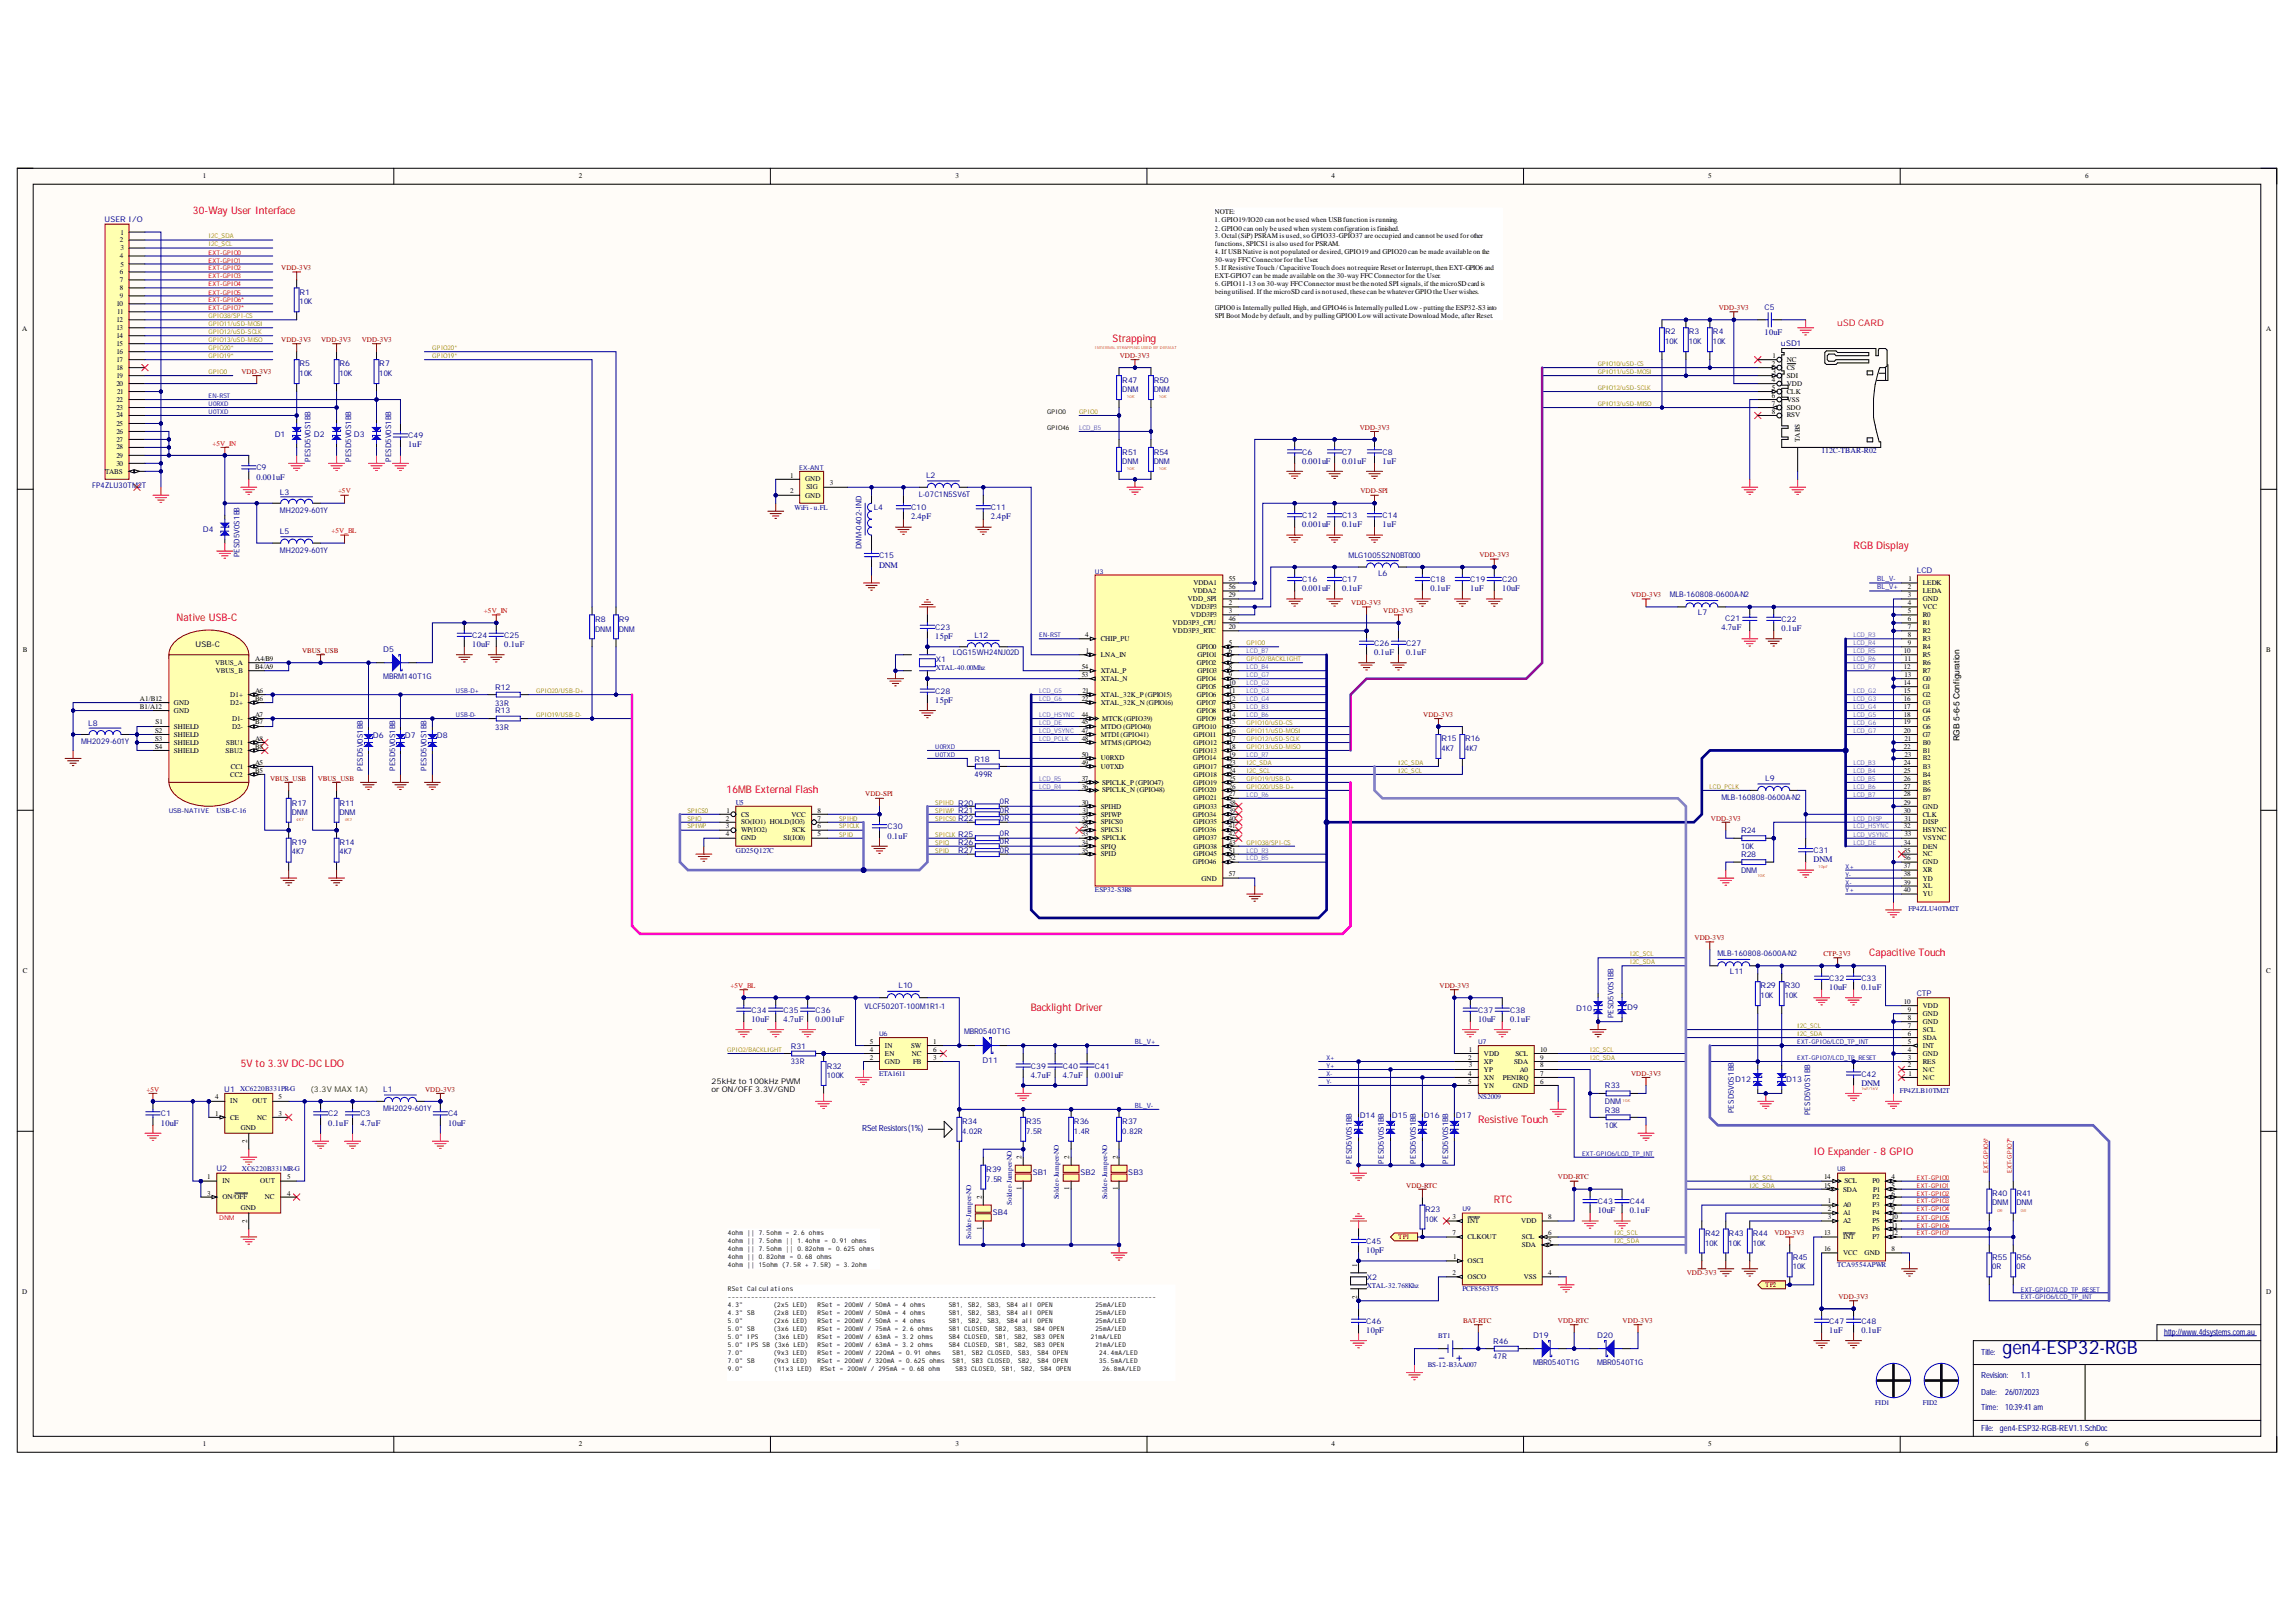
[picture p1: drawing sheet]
<svg xmlns="http://www.w3.org/2000/svg" width="297mm" height="210mm" viewBox="0 0 297 210" stroke-linecap="round" stroke-linejoin="round" font-family="sans-serif">
<defs><g id="words">
<text font-size="2.5" fill="#000080" x="259.1" y="175.3">gen4-ESP32-RGB</text>
<g font-size="1.4" fill="#f00">
<text x="25" y="27.6">30-Way User Interface</text>
<text x="143.9" y="44.2">Strapping</text>
<text x="239.8" y="71">RGB Display</text>
<text x="22.8" y="80.3">Native USB-C</text>
<text x="94" y="102.6">16MB External Flash</text>
<text x="241.8" y="123.7">Capacitive Touch</text>
<text x="133.3" y="130.9">Backlight Driver</text>
<text x="31.1" y="138.1">5V to 3.3V DC-DC LDO</text>
<text x="191.2" y="145.3">Resistive Touch</text>
<text x="234.6" y="149.5">IO Expander - 8 GPIO</text>
<text x="193.3" y="155.6">RTC</text>
</g>
<text font-size="1.2" fill="#ee0e22" x="237.7" y="42.2">uSD CARD</text>
<g font-size="1.1" fill="#000080">
<text x="228.3" y="43.4">10uF</text>
<text x="52.8" y="57.9">1uF</text>
<text x="33.2" y="62.1">0.001uF</text>
<text x="168.5" y="60">0.001uF</text>
<text x="173.6" y="60">0.01uF</text>
<text x="178.9" y="60">1uF</text>
<text x="117.9" y="67.2">2.4pF</text>
<text x="128.2" y="67.2">2.4pF</text>
<text x="168.5" y="68.2">0.001uF</text>
<text x="173.6" y="68.2">0.1uF</text>
<text x="178.9" y="68.2">1uF</text>
<text x="113.7" y="73.5">DNM</text>
<text x="168.5" y="76.5">0.001uF</text>
<text x="173.6" y="76.5">0.1uF</text>
<text x="185" y="76.5">0.1uF</text>
<text x="190.2" y="76.5">1uF</text>
<text x="194.4" y="76.5">10uF</text>
<text x="61.1" y="83.8">10uF</text>
<text x="65.2" y="83.8">0.1uF</text>
<text x="121" y="82.7">15pF</text>
<text x="222.7" y="81.5">4.7uF</text>
<text x="230.5" y="81.7">0.1uF</text>
<text x="177.8" y="84.8">0.1uF</text>
<text x="181.9" y="84.8">0.1uF</text>
<text x="121" y="91">15pF</text>
<text x="114.8" y="108.6">0.1uF</text>
<text x="234.6" y="111.6">DNM</text>
<text x="236.7" y="128.2">10uF</text>
<text x="240.8" y="128.2">0.1uF</text>
<text x="97.2" y="132.2">10uF</text>
<text x="101.4" y="132.2">4.7uF</text>
<text x="105.5" y="132.2">0.001uF</text>
<text x="191.2" y="132.2">10uF</text>
<text x="195.4" y="132.2">0.1uF</text>
<text x="133.3" y="139.5">4.7uF</text>
<text x="137.5" y="139.5">4.7uF</text>
<text x="141.6" y="139.5">0.001uF</text>
<text x="240.8" y="140.5">DNM</text>
<text x="20.8" y="145.7">10uF</text>
<text x="42.5" y="145.7">0.1uF</text>
<text x="46.6" y="145.7">4.7uF</text>
<text x="58" y="145.7">10uF</text>
<text x="111.5" y="146.4">RSetResistors(1%)</text>
<text x="206.7" y="157">10uF</text>
<text x="210.9" y="157">0.1uF</text>
<text x="176.8" y="162.2">10pF</text>
<text x="176.8" y="172.5">10pF</text>
<text x="236.7" y="172.5">1uF</text>
<text x="240.8" y="172.5">0.1uF</text>
<text x="280" y="172.7">http://www.4dsystems.com.au</text>
<text x="256.3" y="178.4">Revision:</text>
<text x="256.3" y="175.3">Title:</text>
<text x="261.5" y="178.4">1.1</text>
<text x="256.3" y="180.5">Date:</text>
<text x="256.3" y="182.5">Time:</text>
<text x="256.3" y="185.1">File:</text>
<text x="258.7" y="185.1">gen4-ESP32-RGB-REV1.1.SchDoc</text>
<text x="259.4" y="180.5">26/07/2023</text>
<text x="259.4" y="182.5">10:39:41 am</text>
</g>
<text font-size="1.1" x="253.5" y="96" transform="rotate(-90 253.5 96)">RGB 5-6-5 Configuration</text>
<g font-size="1" fill="#000080">
<text x="13.5" y="28.7">USER I/O</text>
<text x="38.8" y="38.1">R1</text>
<text x="38.8" y="39.4">10K</text>
<text x="228.3" y="40.2">C5</text>
<text x="38.8" y="47.4">R5</text>
<text x="43.9" y="47.4">R6</text>
<text x="49.1" y="47.4">R7</text>
<text x="215.4" y="43.3">R2</text>
<text x="215.4" y="44.6">10K</text>
<text x="218.5" y="43.3">R3</text>
<text x="218.5" y="44.6">10K</text>
<text x="221.6" y="43.3">R4</text>
<text x="221.6" y="44.6">10K</text>
<text x="230.4" y="44.7">uSD1</text>
<text x="38.8" y="48.7">10K</text>
<text x="43.9" y="48.7">10K</text>
<text x="49.1" y="48.7">10K</text>
<text x="145.2" y="49.5">R47</text>
<text x="145.2" y="50.7">DNM</text>
<text x="149.3" y="49.5">R50</text>
<text x="149.3" y="50.7">DNM</text>
<text x="35.5" y="56.6">D1</text>
<text x="40.2" y="59.8" transform="rotate(-90 40.2 59.8)">PESD5V0S1BB</text>
<text x="40.6" y="56.6">D2</text>
<text x="45.4" y="59.8" transform="rotate(-90 45.4 59.8)">PESD5V0S1BB</text>
<text x="45.8" y="56.6">D3</text>
<text x="50.6" y="59.8" transform="rotate(-90 50.6 59.8)">PESD5V0S1BB</text>
<text x="52.8" y="56.7">C49</text>
<text x="145.2" y="58.8">R51</text>
<text x="149.3" y="58.8">R54</text>
<text x="168.5" y="58.8">C6</text>
<text x="173.6" y="58.8">C7</text>
<text x="178.9" y="58.8">C8</text>
<text x="235.6" y="58.7">112C-TBAR-R02</text>
<text x="11.9" y="63.2">FP4ZLU30TM2T</text>
<text x="33.2" y="60.9">C9</text>
<text x="36.2" y="64">L3</text>
<text x="118.9" y="64.3">L-07C1N5SV6T</text>
<text x="119.8" y="61.9">L2</text>
<text x="145.2" y="60">DNM</text>
<text x="149.3" y="60">DNM</text>
<text x="26.2" y="68.9">D4</text>
<text x="36.2" y="69.2">L5</text>
<text x="36.2" y="71.6">MH2029-601Y</text>
<text x="36.2" y="66.4">MH2029-601Y</text>
<text x="111.4" y="71" transform="rotate(-90 111.4 71)">DNM-0402-IND</text>
<text x="113" y="66">L4</text>
<text x="117.9" y="66">C10</text>
<text x="128.2" y="66">C11</text>
<text x="168.5" y="67">C12</text>
<text x="173.6" y="67">C13</text>
<text x="178.9" y="67">C14</text>
<text x="31" y="72.1" transform="rotate(-90 31 72.1)">PESD5V0S1BB</text>
<text x="113.7" y="72.2">C15</text>
<text x="168.5" y="75.3">C16</text>
<text x="173.6" y="75.3">C17</text>
<text x="174.5" y="72.2">MLG1005S2N0BT000</text>
<text x="178.3" y="74.5">L6</text>
<text x="185" y="75.3">C18</text>
<text x="190.2" y="75.3">C19</text>
<text x="194.4" y="75.3">C20</text>
<text x="216" y="77.3">MLB-160808-0600A-N2</text>
<text x="248" y="74.1">LCD</text>
<text x="61.1" y="82.5">C24</text>
<text x="65.2" y="82.5">C25</text>
<text x="77" y="80.5">R8</text>
<text x="77" y="81.8">DNM</text>
<text x="80" y="80.5">R9</text>
<text x="80" y="81.8">DNM</text>
<text x="121" y="81.5">C23</text>
<text x="126.1" y="82.5">L12</text>
<text x="177.8" y="83.6">C26</text>
<text x="181.9" y="83.6">C27</text>
<text x="219.7" y="79.6">L7</text>
<text x="223.2" y="80.4">C21</text>
<text x="230.5" y="80.5">C22</text>
<text x="49.6" y="84.4">D5</text>
<text x="49.6" y="87.9">MBRM140T1G</text>
<text x="64.1" y="89.3">R12</text>
<text x="121" y="89.8">C28</text>
<text x="121.1" y="85.6">X1</text>
<text x="123.3" y="84.8">LQG15WH24NJ02D</text>
<text x="11.4" y="93.9">L8</text>
<text x="48.2" y="95.4">D6</text>
<text x="52.4" y="95.4">D7</text>
<text x="56.5" y="95.4">D8</text>
<text x="64.1" y="91.3">33R</text>
<text x="64.1" y="92.3">R13</text>
<text x="64.1" y="94.4">33R</text>
<text x="186.5" y="96">R15</text>
<text x="189.5" y="96">R16</text>
<text x="10.5" y="96.3">MH2029-601Y</text>
<text x="47" y="99.8" transform="rotate(-90 47 99.8)">PESD5V0S1BB</text>
<text x="51.1" y="99.8" transform="rotate(-90 51.1 99.8)">PESD5V0S1BB</text>
<text x="55.2" y="99.8" transform="rotate(-90 55.2 99.8)">PESD5V0S1BB</text>
<text x="126.1" y="98.6">R18</text>
<text x="126.1" y="100.6">499R</text>
<text x="186.5" y="97.2">4K7</text>
<text x="189.5" y="97.2">4K7</text>
<text x="228.4" y="101">L9</text>
<text x="37.7" y="104.2">R17</text>
<text x="37.7" y="105.4">DNM</text>
<text x="43.9" y="104.2">R11</text>
<text x="43.9" y="105.4">DNM</text>
<text x="114.8" y="107.3">C30</text>
<text x="124" y="104.2">R20</text>
<text x="124" y="105.3">R21</text>
<text x="124" y="106.3">R22</text>
<text x="129.4" y="104.1">0R</text>
<text x="129.4" y="105.2">0R</text>
<text x="129.4" y="106.2">0R</text>
<text x="222.7" y="103.5">MLB-160808-0600A-N2</text>
<text x="225.2" y="107.8">R24</text>
<text x="37.7" y="109.4">R19</text>
<text x="37.7" y="110.6">4K7</text>
<text x="43.9" y="109.4">R14</text>
<text x="43.9" y="110.6">4K7</text>
<text x="124" y="108.3">R25</text>
<text x="124" y="109.4">R26</text>
<text x="124" y="110.4">R27</text>
<text x="129.4" y="108.2">0R</text>
<text x="129.4" y="109.2">0R</text>
<text x="129.4" y="110.3">0R</text>
<text x="225.2" y="109.9">10K</text>
<text x="225.2" y="110.9">R28</text>
<text x="225.2" y="112.9">DNM</text>
<text x="234.6" y="110.4">C31</text>
<text x="222.2" y="123.7">MLB-160808-0600A-N2</text>
<text x="97.2" y="131">C34</text>
<text x="101.4" y="131">C35</text>
<text x="105.5" y="131">C36</text>
<text x="111.9" y="130.5">VLCF5020T-100M1R1-1</text>
<text x="116.3" y="127.9">L10</text>
<text x="191.2" y="131">C37</text>
<text x="195.4" y="131">C38</text>
<text x="203.9" y="130.9">D10</text>
<text x="208.7" y="131.8" transform="rotate(-90 208.7 131.8)">PESD5V0S1BB</text>
<text x="210.5" y="130.7">D9</text>
<text x="223.8" y="126.1">L11</text>
<text x="227.8" y="127.9">R29</text>
<text x="227.8" y="129.2">10K</text>
<text x="230.9" y="127.9">R30</text>
<text x="230.9" y="129.2">10K</text>
<text x="236.7" y="126.9">C32</text>
<text x="240.8" y="126.9">C33</text>
<text x="248" y="128.8">CTP</text>
<text x="102.3" y="135.7">R31</text>
<text x="102.3" y="137.7">33R</text>
<text x="124.7" y="133.7">MBR0540T1G</text>
<text x="127.1" y="137.5">D11</text>
<text x="29" y="141.3">U1 XC6220B331PR-G</text>
<text x="49.6" y="141.4">L1</text>
<text x="49.6" y="143.8">MH2029-601Y</text>
<text x="106.9" y="138.3">R32</text>
<text x="106.9" y="139.5">100K</text>
<text x="133.3" y="138.3">C39</text>
<text x="137.5" y="138.3">C40</text>
<text x="141.6" y="138.3">C41</text>
<text x="207.6" y="144">R38</text>
<text x="207.6" y="140.8">R33</text>
<text x="207.6" y="142.9">DNM</text>
<text x="224.5" y="140.1">D12</text>
<text x="231.1" y="140.1">D13</text>
<text x="240.8" y="139.3">C42</text>
<text x="20.8" y="144.5">C1</text>
<text x="42.5" y="144.5">C2</text>
<text x="46.6" y="144.5">C3</text>
<text x="58" y="144.5">C4</text>
<text x="124.5" y="145.5">R34</text>
<text x="124.5" y="146.8">4.02R</text>
<text x="132.8" y="145.5">R35</text>
<text x="132.8" y="146.8">7.5R</text>
<text x="138.9" y="145.5">R36</text>
<text x="138.9" y="146.8">1.4R</text>
<text x="145.2" y="145.5">R37</text>
<text x="145.2" y="146.8">0.82R</text>
<text x="175.9" y="144.7">D14</text>
<text x="180.1" y="144.7">D15</text>
<text x="184.2" y="144.7">D16</text>
<text x="188.3" y="144.7">D17</text>
<text x="207.6" y="146">10K</text>
<text x="224.3" y="144.1" transform="rotate(-90 224.3 144.1)">PESD5V0S1BB</text>
<text x="234.2" y="144.3" transform="rotate(-90 234.2 144.3)">PESD5V0S1BB</text>
<text x="28" y="151.6">U2</text>
<text x="127.6" y="151.7">R39</text>
<text x="127.6" y="152.9">7.5R</text>
<text x="133.6" y="152.1">SB1</text>
<text x="139.8" y="152.1">SB2</text>
<text x="146" y="152.1">SB3</text>
<text x="174.9" y="150.6" transform="rotate(-90 174.9 150.6)">PESD5V0S1BB</text>
<text x="179" y="150.6" transform="rotate(-90 179 150.6)">PESD5V0S1BB</text>
<text x="183.2" y="150.6" transform="rotate(-90 183.2 150.6)">PESD5V0S1BB</text>
<text x="187.3" y="150.6" transform="rotate(-90 187.3 150.6)">PESD5V0S1BB</text>
<text x="206.7" y="155.8">C43</text>
<text x="210.9" y="155.8">C44</text>
<text x="257.7" y="154.8">R40</text>
<text x="257.7" y="156">DNM</text>
<text x="260.9" y="154.8">R41</text>
<text x="260.9" y="156">DNM</text>
<text x="128.4" y="157.2">SB4</text>
<text x="176.8" y="161">C45</text>
<text x="184.4" y="156.8">R23</text>
<text x="184.4" y="158.1">10K</text>
<text x="220.6" y="160">R42</text>
<text x="220.6" y="161.2">10K</text>
<text x="223.6" y="160">R43</text>
<text x="223.6" y="161.2">10K</text>
<text x="226.8" y="160">R44</text>
<text x="226.8" y="161.2">10K</text>
<text x="176.8" y="165.6">X2</text>
<text x="231.9" y="163.1">R45</text>
<text x="231.9" y="164.3">10K</text>
<text x="257.7" y="163.1">R55</text>
<text x="257.7" y="164.3">0R</text>
<text x="260.9" y="163.1">R56</text>
<text x="260.9" y="164.3">0R</text>
<text x="176.8" y="171.3">C46</text>
<text x="193.2" y="173.9">R46</text>
<text x="198.3" y="173.1">D19</text>
<text x="206.6" y="173.1">D20</text>
<text x="236.7" y="171.3">C47</text>
<text x="240.8" y="171.3">C48</text>
<text x="193.2" y="175.9">47R</text>
<text x="198.3" y="176.7">MBR0540T1G</text>
<text x="206.6" y="176.7">MBR0540T1G</text>
</g>
<g font-size="1">
<text x="25.3" y="83.7">USB-C</text>
<text x="92.1" y="140.3">25kHz to 100kHz PWM</text>
<text x="92.1" y="141.3">or ON/OFF 3.3V/GND</text>
</g>
<text font-size="1" fill="#008000" x="40.2" y="141.4">(3.3V MAX 1A)</text>
<g font-size=".9">
<text x="26.2" y="23.1">1</text>
<text x="74.9" y="23.1">2</text>
<text x="123.6" y="23.1">3</text>
<text x="172.3" y="23.1">4</text>
<text x="221" y="23.1">5</text>
<text x="269.7" y="23.1">6</text>
<text x="157.1" y="27.7">NOTE:</text>
<text x="157.1" y="28.7">1. GPIO19/IO20 can not be used when USBfunction is running.</text>
<text x="157.1" y="29.8">2. GPIO0 can only be used when system configration is finished.</text>
<text x="15.5" y="31.4">2</text>
<text x="15.5" y="33.4">4</text>
<text x="15.5" y="35.5">6</text>
<text x="15.6" y="30.3">1</text>
<text x="15.6" y="32.4">3</text>
<text x="15.6" y="34.5">5</text>
<text x="157.1" y="30.9">3. Octal (SiP) PSRAM is used, so GPIO33-GPIO37 are occupied and cannot be used for other</text>
<text x="157.1" y="31.9">functions, SPICS1 is also used for PSRAM.</text>
<text x="157.1" y="32.9">4. IfUSBNative is not populated or desired, GPIO19 and GPIO20 can be made available on the</text>
<text x="157.1" y="33.9">30-way FFCConnector for the User.</text>
<text x="157.1" y="35">5. IfResistive Touch /Capacitive Touch does not require Reset or Interrupt, then EXT-GPIO6 and</text>
<text x="15.1" y="39.6">10</text>
<text x="15.1" y="41.7">12</text>
<text x="15.1" y="40.7">11</text>
<text x="15.5" y="36.5">7</text>
<text x="15.5" y="37.5">8</text>
<text x="15.5" y="38.5">9</text>
<text x="157.1" y="36">EXT-GPIO7 can be made available on the 30-way FFCConnector for the User.</text>
<text x="157.1" y="37">6. GPIO11-13 on 30-way FFCConnector must be the noted SPI signals, ifthe microSD card is</text>
<text x="157.1" y="38">beingutilised. Ifthe microSD card is not used, these can be whatever GPIO the User wishes.</text>
<text x="157.1" y="40.2">GPIO0 is Internally pulled High, and GPIO46 is Internally pulled Low - puttingthe ESP32-S3 into</text>
<text x="157.1" y="41.2">SPI Boot Mode by default, and by pullingGPIO0 Low will activate Download Mode, after Reset.</text>
<text x="2.9" y="42.9">A</text>
<text x="15.1" y="42.7">13</text>
<text x="15.1" y="43.7">14</text>
<text x="15.1" y="44.8">15</text>
<text x="15.1" y="45.8">16</text>
<text x="15.1" y="46.8">17</text>
<text x="15.1" y="47.8">18</text>
<text x="229.2" y="47.3">2</text>
<text x="229.3" y="46.3">1</text>
<text x="231.2" y="46.8">NC</text>
<text x="231.2" y="47.8">CS</text>
<text x="293.2" y="42.9">A</text>
<text x="15.1" y="48.9">19</text>
<text x="15.1" y="50">20</text>
<text x="15.1" y="52">22</text>
<text x="15.1" y="53">23</text>
<text x="15.1" y="51">21</text>
<text x="229.2" y="49.5">4</text>
<text x="229.2" y="50.5">5</text>
<text x="229.2" y="51.5">6</text>
<text x="229.2" y="52.5">7</text>
<text x="229.2" y="53.5">8</text>
<text x="229.3" y="48.4">3</text>
<text x="231.2" y="48.9">SDI</text>
<text x="231.2" y="50">VDD</text>
<text x="231.2" y="51">CLK</text>
<text x="231.2" y="52">VSS</text>
<text x="231.2" y="53">SDO</text>
<text x="15.1" y="54">24</text>
<text x="15.1" y="55.1">25</text>
<text x="15.1" y="56.1">26</text>
<text x="15.1" y="57.1">27</text>
<text x="15.1" y="58.2">28</text>
<text x="15.1" y="59.3">29</text>
<text x="231.2" y="54">RSV</text>
<text x="232.9" y="57.1" transform="rotate(-90 232.9 57.1)">TABS</text>
<text x="13.6" y="61.3">TABS</text>
<text x="15.1" y="60.3">30</text>
<text x="102.2" y="61.8">1</text>
<text x="102.2" y="63.8">2</text>
<text x="104.2" y="62.3">GND</text>
<text x="104.2" y="64.4">GND</text>
<text x="104.3" y="63.3">SIG</text>
<text x="107.4" y="62.8">3</text>
<text x="153.7" y="77.8">VDD_SPI</text>
<text x="154.3" y="76.8">VDDA2</text>
<text x="154.4" y="75.7">VDDA1</text>
<text x="159" y="75.2">55</text>
<text x="159" y="76.3">56</text>
<text x="159" y="77.3">29</text>
<text x="246.8" y="76.3">2</text>
<text x="246.8" y="77.3">3</text>
<text x="246.9" y="75.2">1</text>
<text x="248.8" y="75.7">LEDK</text>
<text x="248.8" y="76.8">LEDA</text>
<text x="248.8" y="77.8">GND</text>
<text x="140.4" y="82.4">4</text>
<text x="142.4" y="82.9">CHIP_PU</text>
<text x="151.7" y="80.9">VDD3P3_CPU</text>
<text x="151.7" y="81.9">VDD3P3_RTC</text>
<text x="154.1" y="78.8">VDD3P3</text>
<text x="154.1" y="79.9">VDD3P3</text>
<text x="159" y="78.3">2</text>
<text x="159" y="79.4">3</text>
<text x="159" y="80.4">46</text>
<text x="159" y="81.4">20</text>
<text x="159" y="83.4">5</text>
<text x="246.8" y="78.3">4</text>
<text x="246.8" y="79.4">5</text>
<text x="246.8" y="80.4">6</text>
<text x="246.8" y="81.4">7</text>
<text x="246.8" y="82.4">8</text>
<text x="246.8" y="83.4">9</text>
<text x="248.8" y="78.8">VCC</text>
<text x="248.8" y="79.9">R0</text>
<text x="248.8" y="80.9">R1</text>
<text x="248.8" y="81.9">R2</text>
<text x="248.8" y="82.9">R3</text>
<text x="3" y="84.4">B</text>
<text x="27.8" y="86.1">VBUS_A</text>
<text x="27.9" y="87.1">VBUS_B</text>
<text x="33" y="89.7">A6</text>
<text x="33" y="86.6">B4/A9</text>
<text x="33" y="85.6">A4/B9</text>
<text x="139.9" y="86.6">54</text>
<text x="139.9" y="87.6">53</text>
<text x="140" y="89.7">21</text>
<text x="140.5" y="84.5">1</text>
<text x="142.4" y="85">LNA_IN</text>
<text x="142.4" y="87.1">XTAL_P</text>
<text x="142.4" y="88.1">XTAL_N</text>
<text x="154.8" y="84">GPIO0</text>
<text x="154.8" y="86.1">GPIO2</text>
<text x="154.8" y="88.1">GPIO4</text>
<text x="154.8" y="89.2">GPIO5</text>
<text x="154.9" y="85">GPIO1</text>
<text x="154.9" y="87.1">GPIO3</text>
<text x="159" y="84.5">6</text>
<text x="159" y="85.6">7</text>
<text x="159" y="86.6">8</text>
<text x="159" y="87.6">9</text>
<text x="159" y="88.6">10</text>
<text x="159" y="89.7">11</text>
<text x="246.3" y="84.5">10</text>
<text x="246.3" y="86.6">12</text>
<text x="246.3" y="88.6">14</text>
<text x="246.3" y="89.7">15</text>
<text x="246.4" y="85.6">11</text>
<text x="246.4" y="87.6">13</text>
<text x="248.8" y="84">R4</text>
<text x="248.8" y="85">R5</text>
<text x="248.8" y="86.1">R6</text>
<text x="248.8" y="87.1">R7</text>
<text x="248.8" y="88.1">G0</text>
<text x="248.8" y="89.2">G1</text>
<text x="293.2" y="84.4">B</text>
<text x="18.1" y="91.7">B1/A12</text>
<text x="18.1" y="90.7">A1/B12</text>
<text x="20.1" y="94.9">S2</text>
<text x="20.1" y="95.9">S3</text>
<text x="20.1" y="93.8">S1</text>
<text x="22.5" y="94.3">SHIELD</text>
<text x="22.5" y="95.4">SHIELD</text>
<text x="22.5" y="92.2">GND</text>
<text x="22.5" y="91.2">GND</text>
<text x="29.8" y="90.2">D1+</text>
<text x="29.8" y="91.2">D2+</text>
<text x="30" y="93.2">D1-</text>
<text x="30" y="94.3">D2-</text>
<text x="33" y="92.7">A7</text>
<text x="33" y="95.9">A8</text>
<text x="33" y="93.8">B7</text>
<text x="33" y="90.7">B6</text>
<text x="139.9" y="90.7">22</text>
<text x="139.9" y="92.7">44</text>
<text x="139.9" y="93.8">45</text>
<text x="139.9" y="94.9">47</text>
<text x="139.9" y="95.9">48</text>
<text x="142.4" y="90.2">XTAL_32K_P(GPIO15)</text>
<text x="142.4" y="91.2">XTAL_32K_N (GPIO16)</text>
<text x="142.4" y="94.3">MTDO (GPIO40)</text>
<text x="142.4" y="95.4">MTDI (GPIO41)</text>
<text x="142.6" y="93.2">MTCK (GPIO39)</text>
<text x="154.3" y="94.3">GPIO10</text>
<text x="154.4" y="95.4">GPIO11</text>
<text x="154.8" y="90.2">GPIO6</text>
<text x="154.8" y="91.2">GPIO7</text>
<text x="154.8" y="92.2">GPIO8</text>
<text x="154.8" y="93.2">GPIO9</text>
<text x="159" y="90.7">12</text>
<text x="159" y="91.7">13</text>
<text x="159" y="92.7">14</text>
<text x="159" y="93.8">15</text>
<text x="159" y="94.9">16</text>
<text x="159" y="95.9">17</text>
<text x="246.3" y="90.7">16</text>
<text x="246.3" y="91.7">17</text>
<text x="246.3" y="92.7">18</text>
<text x="246.3" y="93.8">19</text>
<text x="246.3" y="94.9">20</text>
<text x="246.4" y="95.9">21</text>
<text x="248.8" y="90.2">G2</text>
<text x="248.8" y="91.2">G3</text>
<text x="248.8" y="92.2">G4</text>
<text x="248.8" y="93.2">G5</text>
<text x="248.8" y="94.3">G6</text>
<text x="248.8" y="95.4">G7</text>
<text x="20.1" y="96.9">S4</text>
<text x="22.5" y="96.4">SHIELD</text>
<text x="22.5" y="97.4">SHIELD</text>
<text x="29.2" y="97.4">SBU2</text>
<text x="29.3" y="96.4">SBU1</text>
<text x="29.8" y="100.5">CC2</text>
<text x="29.9" y="99.5">CC1</text>
<text x="33" y="99">A5</text>
<text x="33" y="96.9">B8</text>
<text x="33" y="100">B5</text>
<text x="139.9" y="97.9">50</text>
<text x="139.9" y="99">49</text>
<text x="139.9" y="101">37</text>
<text x="142.4" y="96.4">MTMS(GPIO42)</text>
<text x="142.4" y="98.4">U0RXD</text>
<text x="142.4" y="99.5">U0TXD</text>
<text x="142.6" y="101.5">SPICLK_P(GPIO47)</text>
<text x="154.3" y="98.4">GPIO14</text>
<text x="154.4" y="96.4">GPIO12</text>
<text x="154.4" y="97.4">GPIO13</text>
<text x="154.4" y="99.5">GPIO17</text>
<text x="154.4" y="100.5">GPIO18</text>
<text x="154.4" y="101.5">GPIO19</text>
<text x="159" y="96.9">18</text>
<text x="159" y="97.9">19</text>
<text x="159" y="99">23</text>
<text x="159" y="100">24</text>
<text x="159" y="101">25</text>
<text x="246.3" y="96.9">22</text>
<text x="246.3" y="99">24</text>
<text x="246.3" y="100">25</text>
<text x="246.3" y="101">26</text>
<text x="246.4" y="97.9">23</text>
<text x="248.8" y="96.4">B0</text>
<text x="248.8" y="97.4">B1</text>
<text x="248.8" y="98.4">B2</text>
<text x="248.8" y="99.5">B3</text>
<text x="248.8" y="100.5">B4</text>
<text x="248.8" y="101.5">B5</text>
<text x="93.9" y="106.2">2</text>
<text x="93.9" y="107.2">3</text>
<text x="94" y="105.2">1</text>
<text x="95.9" y="105.7">CS</text>
<text x="95.9" y="106.7">SO(IO1) HOLD(IO3)</text>
<text x="95.9" y="107.7">WP(IO2)</text>
<text x="102.4" y="105.7">VCC</text>
<text x="102.5" y="107.7">SCK</text>
<text x="105.8" y="107.2">6</text>
<text x="105.8" y="106.2">7</text>
<text x="105.8" y="105.2">8</text>
<text x="139.9" y="102">36</text>
<text x="139.9" y="104.2">30</text>
<text x="139.9" y="106.2">32</text>
<text x="139.9" y="107.2">28</text>
<text x="140" y="105.2">31</text>
<text x="142.4" y="104.7">SPIHD</text>
<text x="142.4" y="105.7">SPIWP</text>
<text x="142.4" y="106.7">SPICS0</text>
<text x="142.4" y="107.7">SPICS1</text>
<text x="142.6" y="102.5">SPICLK_N (GPIO48)</text>
<text x="154.3" y="102.5">GPIO20</text>
<text x="154.3" y="105.7">GPIO34</text>
<text x="154.3" y="107.7">GPIO36</text>
<text x="154.4" y="103.6">GPIO21</text>
<text x="154.4" y="104.7">GPIO33</text>
<text x="154.4" y="106.7">GPIO35</text>
<text x="159" y="102">26</text>
<text x="159" y="103.1">27</text>
<text x="159" y="104.2">38</text>
<text x="159" y="105.2">39</text>
<text x="159" y="106.2">40</text>
<text x="159" y="107.2">41</text>
<text x="246.3" y="102">27</text>
<text x="246.3" y="103.1">28</text>
<text x="246.3" y="104.2">29</text>
<text x="246.3" y="105.2">30</text>
<text x="246.3" y="107.2">32</text>
<text x="246.4" y="106.2">31</text>
<text x="248.8" y="102.5">B6</text>
<text x="248.8" y="103.6">B7</text>
<text x="248.8" y="104.7">GND</text>
<text x="248.8" y="105.7">CLK</text>
<text x="248.8" y="106.7">DISP</text>
<text x="248.8" y="107.7">HSYNC</text>
<text x="93.9" y="108.2">4</text>
<text x="95.9" y="108.7">GND</text>
<text x="101.4" y="108.7">SI(IO0)</text>
<text x="105.8" y="108.2">5</text>
<text x="139.9" y="108.2">33</text>
<text x="139.9" y="109.3">34</text>
<text x="139.9" y="110.3">35</text>
<text x="142.4" y="109.8">SPIQ</text>
<text x="142.4" y="110.8">SPID</text>
<text x="142.6" y="108.7">SPICLK</text>
<text x="154.3" y="111.8">GPIO46</text>
<text x="154.4" y="108.7">GPIO37</text>
<text x="154.4" y="109.8">GPIO38</text>
<text x="154.4" y="110.8">GPIO45</text>
<text x="155.4" y="114">GND</text>
<text x="159" y="108.2">42</text>
<text x="159" y="109.3">43</text>
<text x="159" y="110.3">51</text>
<text x="159" y="111.3">52</text>
<text x="159" y="113.4">57</text>
<text x="246.3" y="109.3">34</text>
<text x="246.3" y="110.3">35</text>
<text x="246.3" y="111.3">36</text>
<text x="246.3" y="112.4">37</text>
<text x="246.3" y="113.4">38</text>
<text x="246.4" y="108.2">33</text>
<text x="248.8" y="108.7">VSYNC</text>
<text x="248.8" y="109.8">DEN</text>
<text x="248.8" y="110.8">NC</text>
<text x="248.8" y="111.8">GND</text>
<text x="248.8" y="112.9">XR</text>
<text x="248.8" y="114">YD</text>
<text x="246.3" y="114.5">39</text>
<text x="246.3" y="115.5">40</text>
<text x="248.8" y="115">XL</text>
<text x="248.8" y="116">YU</text>
<text x="3" y="125.9">C</text>
<text x="293.2" y="125.9">C</text>
<text x="246.3" y="129.9">10</text>
<text x="246.8" y="131">9</text>
<text x="246.8" y="132">8</text>
<text x="248.8" y="130.4">VDD</text>
<text x="248.8" y="131.5">GND</text>
<text x="112.5" y="137.1">2</text>
<text x="112.5" y="136.1">4</text>
<text x="112.5" y="135.1">5</text>
<text x="114.5" y="137.6">GND</text>
<text x="114.5" y="136.6">EN</text>
<text x="114.5" y="135.6">IN</text>
<text x="117.9" y="135.6">SW</text>
<text x="117.9" y="136.6">NC</text>
<text x="118.1" y="137.6">FB</text>
<text x="120.7" y="135.1">1</text>
<text x="120.7" y="137.1">3</text>
<text x="120.7" y="136.1">6</text>
<text x="190" y="137.1">2</text>
<text x="190" y="136.1">1</text>
<text x="192" y="136.6">VDD</text>
<text x="192" y="137.6">XP</text>
<text x="195.9" y="137.6">SDA</text>
<text x="196" y="136.6">SCL</text>
<text x="199.3" y="137.1">9</text>
<text x="199.3" y="136.1">10</text>
<text x="246.8" y="133">7</text>
<text x="246.8" y="134.1">6</text>
<text x="246.8" y="135.1">5</text>
<text x="246.8" y="136.1">4</text>
<text x="246.8" y="137.1">3</text>
<text x="248.8" y="132.5">GND</text>
<text x="248.8" y="133.5">SCL</text>
<text x="248.8" y="134.6">SDA</text>
<text x="248.8" y="135.6">INT</text>
<text x="248.8" y="136.6">GND</text>
<text x="248.8" y="137.6">RES</text>
<text x="27.8" y="142.3">4</text>
<text x="29.8" y="142.8">IN</text>
<text x="32.7" y="142.8">OUT</text>
<text x="36" y="142.3">5</text>
<text x="190" y="139.2">4</text>
<text x="190" y="140.3">5</text>
<text x="190" y="138.1">3</text>
<text x="192" y="138.7">YP</text>
<text x="192" y="139.7">XN</text>
<text x="192" y="140.8">YN</text>
<text x="194.4" y="139.7">PENIRQ</text>
<text x="195.7" y="140.8">GND</text>
<text x="196.6" y="138.7">A0</text>
<text x="199.3" y="140.3">6</text>
<text x="199.3" y="139.2">7</text>
<text x="199.3" y="138.1">8</text>
<text x="246.8" y="138.1">2</text>
<text x="246.9" y="139.2">1</text>
<text x="248.8" y="138.7">N/C</text>
<text x="248.8" y="139.7">N/C</text>
<text x="27.8" y="144.4">1</text>
<text x="29.8" y="144.9">CE</text>
<text x="31.1" y="146.3">GND</text>
<text x="32" y="147.9" transform="rotate(-90 32 147.9)">2</text>
<text x="33.3" y="144.9">NC</text>
<text x="36" y="144.4">3</text>
<text x="132.2" y="150" transform="rotate(-90 132.2 150)">2</text>
<text x="138.3" y="150" transform="rotate(-90 138.3 150)">2</text>
<text x="144.6" y="150" transform="rotate(-90 144.6 150)">2</text>
<text x="26.8" y="154.7">3</text>
<text x="26.8" y="152.6">1</text>
<text x="28.8" y="155.2">ON/OFF</text>
<text x="28.8" y="153.1">IN</text>
<text x="33.7" y="153.1">OUT</text>
<text x="34.3" y="155.2">NC</text>
<text x="37.1" y="154.7">4</text>
<text x="37.1" y="152.6">5</text>
<text x="127" y="155.1" transform="rotate(-90 127 155.1)">2</text>
<text x="132.2" y="154" transform="rotate(-90 132.2 154)">1</text>
<text x="138.3" y="154" transform="rotate(-90 138.3 154)">1</text>
<text x="144.6" y="154" transform="rotate(-90 144.6 154)">1</text>
<text x="236" y="152.6">14</text>
<text x="236" y="153.7">15</text>
<text x="236.5" y="155.7">1</text>
<text x="238.4" y="154.2">SDA</text>
<text x="238.6" y="153.1">SCL</text>
<text x="242.2" y="153.1">P0</text>
<text x="242.2" y="155.2">P2</text>
<text x="242.3" y="154.2">P1</text>
<text x="244.7" y="152.6">4</text>
<text x="244.7" y="153.7">5</text>
<text x="244.7" y="154.7">6</text>
<text x="244.7" y="155.7">7</text>
<text x="31.1" y="156.6">GND</text>
<text x="32" y="158.3" transform="rotate(-90 32 158.3)">2</text>
<text x="127" y="159.2" transform="rotate(-90 127 159.2)">1</text>
<text x="187.9" y="157.8">3</text>
<text x="187.9" y="159.9">7</text>
<text x="189.9" y="158.3">INT</text>
<text x="189.9" y="160.4">CLKOUT</text>
<text x="196.8" y="158.3">VDD</text>
<text x="196.9" y="160.4">SCL</text>
<text x="196.9" y="161.4">SDA</text>
<text x="200.3" y="157.8">8</text>
<text x="200.3" y="159.9">6</text>
<text x="200.3" y="160.9">5</text>
<text x="236" y="159.9">13</text>
<text x="236" y="161.9">16</text>
<text x="236.5" y="156.7">2</text>
<text x="236.5" y="157.8">3</text>
<text x="238.4" y="156.2">A0</text>
<text x="238.4" y="157.2">A1</text>
<text x="238.4" y="158.3">A2</text>
<text x="238.4" y="160.4">INT</text>
<text x="242.2" y="156.2">P3</text>
<text x="242.2" y="157.2">P4</text>
<text x="242.2" y="158.3">P5</text>
<text x="242.2" y="159.4">P6</text>
<text x="242.2" y="160.4">P7</text>
<text x="244.7" y="161.9">8</text>
<text x="244.7" y="156.7">9</text>
<text x="244.7" y="157.8">10</text>
<text x="244.7" y="158.9">11</text>
<text x="244.7" y="159.9">12</text>
<text x="2.9" y="167.5">D</text>
<text x="175.6" y="163.9" transform="rotate(-90 175.6 163.9)">1</text>
<text x="187.9" y="165">2</text>
<text x="188" y="162.9">1</text>
<text x="189.9" y="163.5">OSCI</text>
<text x="189.9" y="165.5">OSCO</text>
<text x="197.1" y="165.5">VSS</text>
<text x="200.3" y="165">4</text>
<text x="238.4" y="162.4">VCC</text>
<text x="241.2" y="162.4">GND</text>
<text x="293.2" y="167.5">D</text>
<text x="175.6" y="168.1" transform="rotate(-90 175.6 168.1)">2</text>
<text x="26.2" y="187.2">1</text>
<text x="74.9" y="187.2">2</text>
<text x="123.6" y="187.2">3</text>
<text x="172.3" y="187.2">4</text>
<text x="221" y="187.2">5</text>
<text x="269.7" y="187.2">6</text>
</g>
<g font-size=".9" fill="#800000">
<text x="36.4" y="35">VDD-3V3</text>
<text x="222.4" y="40.2">VDD-3V3</text>
<text x="36.4" y="44.3">VDD-3V3</text>
<text x="41.5" y="44.3">VDD-3V3</text>
<text x="46.8" y="44.3">VDD-3V3</text>
<text x="144.9" y="46.3">VDD-3V3</text>
<text x="31.2" y="48.4">VDD-3V3</text>
<text x="175.9" y="55.6">VDD-3V3</text>
<text x="176" y="63.8">VDD-SPI</text>
<text x="191.4" y="72.1">VDD-3V3</text>
<text x="211" y="77.3">VDD-3V3</text>
<text x="174.8" y="78.3">VDD-3V3</text>
<text x="179" y="79.4">VDD-3V3</text>
<text x="39.1" y="84.5">VBUS_USB</text>
<text x="184.1" y="92.7">VDD-3V3</text>
<text x="34.9" y="101">VBUS_USB</text>
<text x="41.1" y="101">VBUS_USB</text>
<text x="111.9" y="103.1">VDD-SPI</text>
<text x="221.3" y="106.2">VDD-3V3</text>
<text x="219.2" y="121.7">VDD-3V3</text>
<text x="235.9" y="123.8">CTP-3V3</text>
<text x="186.2" y="127.8">VDD-3V3</text>
<text x="55" y="141.3">VDD-3V3</text>
<text x="211" y="139.2">VDD-3V3</text>
<text x="181.9" y="153.7">VDD-RTC</text>
<text x="201.5" y="152.6">VDD-RTC</text>
<text x="180.9" y="160.4">TP1</text>
<text x="229.6" y="159.9">VDD-3V3</text>
<text x="218.2" y="165">VDD-3V3</text>
<text x="228.4" y="166.5">TP2</text>
<text x="189.3" y="171.2">BAT-RTC</text>
<text x="201.5" y="171.2">VDD-RTC</text>
<text x="209.9" y="171.2">VDD-3V3</text>
<text x="237.8" y="168.1">VDD-3V3</text>
</g>
<g font-size=".9" fill="#bf0000">
<text x="27.5" y="57.7">+5V_IN</text>
<text x="43.7" y="63.8">+5V</text>
<text x="42.9" y="69">+5V_BL</text>
<text x="62.6" y="79.4">+5V_IN</text>
<text x="94.5" y="127.8">+5V_BL</text>
<text x="19" y="141.3">+5V</text>
</g>
<g font-size=".9" fill="#000080">
<text x="102.8" y="66">WiFi - u.FL</text>
<text x="121.1" y="86.7">XTAL-40.00Mhz</text>
<text x="28" y="105.2">USB-C-16</text>
<text x="95.2" y="104.2">U5</text>
<text x="95.2" y="110.3">GD25Q127C</text>
<text x="141.6" y="115.5">ESP32-S3R8</text>
<text x="246.9" y="117.9">FP4ZLU40TM2T</text>
<text x="113.7" y="139.2">ETA1611</text>
<text x="191.2" y="142.3">NS2009</text>
<text x="245.8" y="141.4">FP4ZLB10TM2T</text>
<text x="31.3" y="151.5">XC6220B331MR-G</text>
<text x="130.9" y="156" transform="rotate(-90 130.9 156)">Solder-Jumper-NO</text>
<text x="137" y="155.2" transform="rotate(-90 137 155.2)">Solder-Jumper-NO</text>
<text x="143.2" y="155.2" transform="rotate(-90 143.2 155.2)">Solder-Jumper-NO</text>
<text x="125.6" y="160.4" transform="rotate(-90 125.6 160.4)">Solder-Jumper-NO</text>
<text x="176.8" y="166.6">XTAL-32.768Khz</text>
<text x="189.2" y="167.1">PCF8563T/5</text>
<text x="237.7" y="164">TCA9554APWR</text>
<text x="186.1" y="173.1">BT1</text>
<text x="184.7" y="176.9">BS-12-B3AA007</text>
<text x="242.6" y="181.9">FID1</text>
<text x="248.8" y="181.9">FID2</text>
</g>
<g font-size=".9" fill="#00f">
<text x="242.8" y="76.3">BL_V+</text>
<text x="242.8" y="75.2">BL_V-</text>
<text x="146.8" y="135.1">BL_V+</text>
<text x="146.8" y="143.4">BL_V-</text>
</g>
<g font-size=".8" fill="#bf9000">
<text x="27" y="30.9">I2C_SDA</text>
<text x="27" y="31.9">I2C_SCL</text>
<text x="27" y="41.2">GPIO38/SPI-CS</text>
<text x="27" y="42.2">GPIO11/uSD-MOSI</text>
<text x="27" y="43.3">GPIO12/uSD-SCLK</text>
<text x="27" y="44.3">GPIO13/uSD-MISO</text>
<text x="27" y="46.3">GPIO19*</text>
<text x="27" y="45.3">GPIO20*</text>
<text x="55.9" y="46.3">GPIO19*</text>
<text x="55.9" y="45.3">GPIO20*</text>
<text x="206.7" y="47.3">GPIO10/uSD-CS</text>
<text x="27" y="48.4">GPIO0</text>
<text x="139.6" y="53.6">GPIO0</text>
<text x="206.7" y="48.4">GPIO11/uSD-MOSI</text>
<text x="206.7" y="50.5">GPIO12/uSD-SCLK</text>
<text x="206.7" y="52.5">GPIO13/uSD-MISO</text>
<text x="161.3" y="83.5">GPIO0</text>
<text x="69.4" y="89.7">GPIO20/USB-D+</text>
<text x="161.3" y="85.6">GPIO2/BACKLIGHT</text>
<text x="69.4" y="92.8">GPIO19/USB-D-</text>
<text x="161.3" y="94.9">GPIO11/uSD-MOSI</text>
<text x="161.3" y="95.9">GPIO12/uSD-SCLK</text>
<text x="161.3" y="93.8">GPIO10/uSD-CS</text>
<text x="161.3" y="100">I2C_SCL</text>
<text x="161.3" y="96.9">GPIO13/uSD-MISO</text>
<text x="161.3" y="101">GPIO19/USB-D-</text>
<text x="161.3" y="99">I2C_SDA</text>
<text x="180.9" y="100">I2C_SCL</text>
<text x="180.9" y="99">I2C_SDA</text>
<text x="88.9" y="105.2">SPICS0</text>
<text x="88.9" y="107.2">SPIWP</text>
<text x="88.9" y="106.2">SPIQ</text>
<text x="108.6" y="107.2">SPICLK</text>
<text x="108.6" y="106.2">SPIHD</text>
<text x="121" y="106.2">SPICS0</text>
<text x="121" y="104.2">SPIHD</text>
<text x="121" y="105.2">SPIWP</text>
<text x="161.3" y="102">GPIO20/USB-D+</text>
<text x="221.2" y="102">LCD_PCLK</text>
<text x="108.6" y="108.3">SPID</text>
<text x="121" y="108.3">SPICLK</text>
<text x="121" y="109.3">SPIQ</text>
<text x="121" y="110.3">SPID</text>
<text x="161.3" y="109.3">GPIO38/SPI-CS</text>
<text x="210.9" y="124.8">I2C_SDA</text>
<text x="210.9" y="123.8">I2C_SCL</text>
<text x="94.1" y="136.1">GPIO2/BACKLIGHT</text>
<text x="205.7" y="137.2">I2C_SDA</text>
<text x="205.7" y="136.1">I2C_SCL</text>
<text x="232.5" y="134.1">I2C_SDA</text>
<text x="232.5" y="133.1">I2C_SCL</text>
<text x="226.3" y="152.7">I2C_SCL</text>
<text x="226.3" y="153.7">I2C_SDA</text>
<text x="208.8" y="159.9">I2C_SCL</text>
<text x="208.8" y="160.9">I2C_SDA</text>
</g>
<g font-size=".8" fill="#f00">
<text x="27" y="34">EXT-GPIO1</text>
<text x="27" y="35">EXT-GPIO2</text>
<text x="27" y="33">EXT-GPIO0</text>
<text x="27" y="36">EXT-GPIO3</text>
<text x="27" y="37">EXT-GPIO4</text>
<text x="27" y="38.1">EXT-GPIO5</text>
<text x="27" y="39.1">EXT-GPIO6*</text>
<text x="27" y="40.2">EXT-GPIO7*</text>
<text x="248" y="153.7">EXT-GPIO1</text>
<text x="248" y="154.7">EXT-GPIO2</text>
<text x="248" y="155.7">EXT-GPIO3</text>
<text x="248" y="152.7">EXT-GPIO0</text>
<text x="257.2" y="151.8" transform="rotate(-90 257.2 151.8)">EXT-GPIO6*</text>
<text x="260.3" y="151.8" transform="rotate(-90 260.3 151.8)">EXT-GPIO7*</text>
<text x="28.3" y="157.9">DNM</text>
<text x="248" y="156.7">EXT-GPIO4</text>
<text x="248" y="157.8">EXT-GPIO5</text>
<text x="248" y="158.9">EXT-GPIO6</text>
<text x="248" y="159.9">EXT-GPIO7</text>
</g>
<g font-size=".8" fill="#00f">
<text x="27" y="52.5">U0RXD</text>
<text x="27" y="53.6">U0TXD</text>
<text x="27" y="51.5">EN-RST</text>
<text x="134.4" y="82.4">EN-RST</text>
<text x="59" y="89.7">USB-D+</text>
<text x="59" y="92.8">USB-D-</text>
<text x="121" y="98">U0TXD</text>
<text x="121" y="96.9">U0RXD</text>
<text x="238.8" y="112.4">X+</text>
<text x="238.8" y="113.5">Y-</text>
<text x="238.8" y="114.5">X-</text>
<text x="238.8" y="115.5">Y+</text>
<text x="171.6" y="137.2">X+</text>
<text x="232.5" y="137.2">EXT-GPIO7/LCD_TP_RESET</text>
<text x="232.5" y="135.1">EXT-GPIO6/LCD_TP_INT</text>
<text x="171.6" y="138.2">Y+</text>
<text x="171.6" y="139.2">X-</text>
<text x="171.6" y="140.3">Y-</text>
<text x="204.7" y="149.6">EXT-GPIO6/LCD_TP_INT</text>
<text x="261.5" y="167.1">EXT-GPIO7/LCD_TP_RESET</text>
<text x="261.5" y="168.2">EXT-GPIO6/LCD_TP_INT</text>
</g>
<g font-size=".8">
<text x="135.5" y="53.6">GPIO0</text>
<text x="135.5" y="55.6">GPIO46</text>
<text x="94.2" y="159.9">4ohm || 7.5ohm = 2.6 ohms</text>
<text x="94.2" y="160.9">4ohm || 7.5ohm || 1.4ohm = 0.91 ohms</text>
<text x="94.2" y="161.9">4ohm || 7.5ohm || 0.82ohm = 0.625 ohms</text>
<text x="94.2" y="167.1">RSet Calculations</text>
<text x="94.2" y="162.9">4ohm || 0.82ohm = 0.68 ohms</text>
<text x="94.2" y="164">4ohm || 15ohm (7.5R + 7.5R) = 3.2ohm</text>
<text x="94.2" y="168.1">---------------------------------------------------------------------------------------------------------------</text>
<text x="94.2" y="169.2">4.3&quot;</text>
<text x="94.2" y="170.2">4.3&quot; SB</text>
<text x="94.2" y="171.2">5.0&quot;</text>
<text x="94.2" y="172.2">5.0&quot; SB</text>
<text x="94.2" y="173.2">5.0&quot; IPS</text>
<text x="100.1" y="169.2">(2x5 LED)</text>
<text x="100.1" y="170.2">(2x8 LED)</text>
<text x="100.1" y="171.2">(2x6 LED)</text>
<text x="100.1" y="172.2">(3x6 LED)</text>
<text x="100.2" y="173.2">(3x6 LED)</text>
<text x="105.8" y="169.2">RSet = 200mV / 50mA = 4 ohms</text>
<text x="105.8" y="170.2">RSet = 200mV / 50mA = 4 ohms</text>
<text x="105.8" y="171.2">RSet = 200mV / 50mA = 4 ohms</text>
<text x="105.8" y="172.2">RSet = 200mV / 75mA = 2.6 ohms</text>
<text x="105.8" y="173.2">RSet = 200mV / 63mA = 3.2 ohms</text>
<text x="122.7" y="169.2">SB1, SB2, SB3, SB4 all OPEN</text>
<text x="122.7" y="170.2">SB1, SB2, SB3, SB4 all OPEN</text>
<text x="122.7" y="171.2">SB1, SB2, SB3, SB4 all OPEN</text>
<text x="122.7" y="172.2">SB1 CLOSED, SB2, SB3, SB4 OPEN</text>
<text x="122.7" y="173.2">SB4 CLOSED, SB1, SB2, SB3 OPEN</text>
<text x="141.1" y="173.2">21mA/LED</text>
<text x="141.7" y="169.2">25mA/LED</text>
<text x="141.7" y="170.2">25mA/LED</text>
<text x="141.7" y="171.2">25mA/LED</text>
<text x="141.7" y="172.2">25mA/LED</text>
<text x="94.2" y="174.3">5.0&quot; IPS SB (3x6 LED)</text>
<text x="94.2" y="175.3">7.0&quot;</text>
<text x="94.2" y="176.4">7.0&quot; SB</text>
<text x="94.2" y="177.4">9.0&quot;</text>
<text x="100.1" y="175.3">(9x3 LED)</text>
<text x="100.1" y="176.4">(9x3 LED)</text>
<text x="100.2" y="177.4">(11x3 LED)</text>
<text x="105.8" y="174.3">RSet = 200mV / 63mA = 3.2 ohms</text>
<text x="105.8" y="175.3">RSet = 200mV / 220mA = 0.91 ohms</text>
<text x="105.8" y="176.4">RSet = 200mV / 320mA = 0.625 ohms</text>
<text x="106.2" y="177.4">RSet = 200mV / 295mA = 0.68 ohm</text>
<text x="122.7" y="174.3">SB4 CLOSED, SB1, SB2, SB3 OPEN</text>
<text x="123.2" y="175.3">SB1, SB2 CLOSED, SB3, SB4 OPEN</text>
<text x="123.2" y="176.4">SB1, SB3 CLOSED, SB2, SB4 OPEN</text>
<text x="123.6" y="177.4">SB3 CLOSED, SB1, SB2, SB4 OPEN</text>
<text x="141.7" y="174.3">21mA/LED</text>
<text x="142.2" y="175.3">24.4mA/LED</text>
<text x="142.2" y="176.4">35.5mA/LED</text>
<text x="142.6" y="177.4">26.8mA/LED</text>
</g>
<g font-size=".8" fill="#3c78d8">
<text x="139.6" y="55.6">LCD_B5</text>
<text x="239.8" y="82.4">LCD_R3</text>
<text x="239.8" y="83.5">LCD_R4</text>
<text x="134.4" y="89.7">LCD_G5</text>
<text x="161.3" y="88.7">LCD_G2</text>
<text x="161.3" y="89.7">LCD_G3</text>
<text x="161.3" y="87.7">LCD_G7</text>
<text x="161.3" y="86.6">LCD_B4</text>
<text x="161.3" y="84.5">LCD_B7</text>
<text x="239.8" y="84.5">LCD_R5</text>
<text x="239.8" y="85.6">LCD_R6</text>
<text x="239.8" y="86.6">LCD_R7</text>
<text x="239.8" y="89.7">LCD_G2</text>
<text x="134.4" y="90.7">LCD_G6</text>
<text x="134.4" y="95.9">LCD_PCLK</text>
<text x="134.4" y="94.9">LCD_VSYNC</text>
<text x="134.4" y="92.8">LCD_HSYNC</text>
<text x="134.4" y="93.8">LCD_DE</text>
<text x="161.3" y="90.7">LCD_G4</text>
<text x="161.3" y="91.7">LCD_B3</text>
<text x="161.3" y="92.8">LCD_B6</text>
<text x="239.8" y="90.7">LCD_G3</text>
<text x="239.8" y="91.7">LCD_G4</text>
<text x="239.8" y="92.8">LCD_G5</text>
<text x="239.8" y="93.8">LCD_G6</text>
<text x="239.8" y="94.9">LCD_G7</text>
<text x="134.4" y="101">LCD_R5</text>
<text x="161.3" y="98">LCD_R7</text>
<text x="239.8" y="99">LCD_B3</text>
<text x="239.8" y="100">LCD_B4</text>
<text x="239.8" y="101">LCD_B5</text>
<text x="134.4" y="102">LCD_R4</text>
<text x="161.3" y="103.1">LCD_R6</text>
<text x="239.8" y="102">LCD_B6</text>
<text x="239.8" y="103.1">LCD_B7</text>
<text x="239.8" y="107.2">LCD_HSYNC</text>
<text x="239.8" y="106.2">LCD_DISP</text>
<text x="161.3" y="110.3">LCD_R3</text>
<text x="161.3" y="111.3">LCD_B5</text>
<text x="239.8" y="109.3">LCD_DE</text>
<text x="239.8" y="108.3">LCD_VSYNC</text>
</g>
<g font-size=".8" fill="#000080">
<text x="103.4" y="60.8">EX-ANT</text>
<text x="141.6" y="74.2">U3</text>
<text x="21.8" y="105.2">USB-NATIVE</text>
<text x="113.7" y="134.1">U6</text>
<text x="191.2" y="135.1">U7</text>
<text x="237.7" y="151.6">U8</text>
<text x="189.2" y="156.7">U9</text>
</g>
<g font-size=".5" fill="#cc4125">
<text x="141.6" y="45.1">INTERNAL STRAPPING USED BY DEFAULT</text>
<text x="145.8" y="51.6">10K</text>
<text x="149.9" y="51.6">10K</text>
<text x="145.8" y="60.9">10K</text>
<text x="149.9" y="60.9">10K</text>
<text x="38.3" y="106.3">4K7</text>
<text x="44.6" y="106.3">4K7</text>
<text x="227.4" y="113.5">10K</text>
<text x="235.2" y="112.3">10pF</text>
<text x="209.9" y="142.6">10K</text>
<text x="240.8" y="141.1">1uF/16V</text>
<text x="258.4" y="156.8">0R</text>
<text x="261.5" y="156.8">0R</text>
</g>
</g></defs>
<path d="M2.2 21.8h292.3v166.1h-292.3z" fill-rule="evenodd" fill="#fffcf8"/>
<path d="M2.2 21.8h292.3v166.1h-292.3z" fill="none" stroke="#000" stroke-width=".13"/>
<path d="M4.3 23.8h288.2v162.1h-288.2z" fill-rule="evenodd" fill="#fffcf8"/>
<g fill="none" stroke="#000" stroke-width=".13">
<path d="M2.2 21.8h2.1M4.3 23.8h288.2v162.1h-288.2zM50.9 21.8v2M99.7 21.8v2M148.4 21.8v2M197.1 21.8v2M245.8 21.8v2M292.5 21.8h2v2M2.2 63.3h2.1M292.5 63.3h2M2.2 104.9h2.1M292.5 104.9h2"/>
<path d="M2.2 146.4h2.1M292.5 146.4h2M255.3 176.6h37.2M269.8 176.6v7.2M292.5 173.5h-37.2v12.4M292.5 171.4h-13.4v2.1M50.9 185.9v2M99.7 185.9v2M148.4 185.9v2M197.1 185.9v2M245.8 185.9v2M255.3 183.8h37.2"/>
<path d="M294.5 185.9v2"/>
</g>
<path d="M280 172.9h11.9" fill="none" stroke="#000080" stroke-width=".13"/>
<path d="M161.3 115.7h2.1M161.6 116h1.5M161.9 116.3h.8M162.2 116.6h.2M162.3 114.7v1" fill="none" stroke="#800000" stroke-width=".13"/>
<circle cx="177.8" cy="56.9" r=".21" fill="#000080"/>
<circle cx="177.8" cy="56.9" r=".21" fill="none" stroke="#000080" stroke-width=".13"/>
<path d="M177.8 56.9v1" fill="none" stroke="#000" stroke-width=".13"/>
<circle cx="177.8" cy="56.9" r=".21" fill="#000080"/>
<circle cx="177.8" cy="56.9" r=".21" fill="none" stroke="#000080" stroke-width=".13"/>
<path d="M177.8 58.9v1.1" fill="none" stroke="#000" stroke-width=".13"/>
<path d="M176.9 58.6h1.9M176.9 58.2h1.9M177.8 57.9v.3M177.8 58.6v.3" fill="none" stroke="#00f" stroke-width=".13"/>
<circle cx="172.7" cy="56.9" r=".21" fill="#000080"/>
<circle cx="172.7" cy="56.9" r=".21" fill="none" stroke="#000080" stroke-width=".13"/>
<path d="M172.7 56.9v1" fill="none" stroke="#000" stroke-width=".13"/>
<circle cx="172.7" cy="56.9" r=".21" fill="#000080"/>
<circle cx="172.7" cy="56.9" r=".21" fill="none" stroke="#000080" stroke-width=".13"/>
<path d="M172.7 58.9v1.1" fill="none" stroke="#000" stroke-width=".13"/>
<path d="M171.7 58.6h1.9M171.7 58.2h1.9M172.7 57.9v.3M172.7 58.6v.3" fill="none" stroke="#00f" stroke-width=".13"/>
<circle cx="172.7" cy="73.4" r=".21" fill="#000080"/>
<circle cx="172.7" cy="73.4" r=".21" fill="none" stroke="#000080" stroke-width=".13"/>
<path d="M172.7 73.4v1" fill="none" stroke="#000" stroke-width=".13"/>
<circle cx="172.7" cy="73.4" r=".21" fill="#000080"/>
<circle cx="172.7" cy="73.4" r=".21" fill="none" stroke="#000080" stroke-width=".13"/>
<path d="M172.7 75.4v1.1M175.8 73.4h1M180.9 73.4h1.1" fill="none" stroke="#000" stroke-width=".13"/>
<path d="M171.7 75.1h1.9M171.7 74.7h1.9M172.7 74.4v.3M172.7 75.1v.3M176.8 73.4a.51 .51 0 0 1 .5-.5 .51 .51 0 0 1 .5 .5 .52 .52 0 0 1 .5-.5 .52 .52 0 0 1 .6 .5 .52 .52 0 0 1 .5-.5 .52 .52 0 0 1 .5 .5 .51 .51 0 0 1 .5-.5 .51 .51 0 0 1 .5 .5M176.8 72.6h4.1" fill="none" stroke="#00f" stroke-width=".13"/>
<circle cx="184" cy="73.4" r=".21" fill="#000080"/>
<circle cx="184" cy="73.4" r=".21" fill="none" stroke="#000080" stroke-width=".13"/>
<path d="M184 73.4v1" fill="none" stroke="#000" stroke-width=".13"/>
<circle cx="184" cy="73.4" r=".21" fill="#000080"/>
<circle cx="184" cy="73.4" r=".21" fill="none" stroke="#000080" stroke-width=".13"/>
<path d="M184 75.4v1.1" fill="none" stroke="#000" stroke-width=".13"/>
<path d="M183.1 75.1h1.9M183.1 74.7h1.9M184 74.4v.3M184 75.1v.3" fill="none" stroke="#00f" stroke-width=".13"/>
<circle cx="189.2" cy="73.4" r=".21" fill="#000080"/>
<circle cx="189.2" cy="73.4" r=".21" fill="none" stroke="#000080" stroke-width=".13"/>
<path d="M189.2 73.4v1" fill="none" stroke="#000" stroke-width=".13"/>
<circle cx="189.2" cy="73.4" r=".21" fill="#000080"/>
<circle cx="189.2" cy="73.4" r=".21" fill="none" stroke="#000080" stroke-width=".13"/>
<path d="M189.2 75.4v1.1" fill="none" stroke="#000" stroke-width=".13"/>
<path d="M188.3 75.1h1.8M188.3 74.7h1.8M189.2 74.4v.3M189.2 75.1v.3" fill="none" stroke="#00f" stroke-width=".13"/>
<circle cx="193.3" cy="73.4" r=".21" fill="#000080"/>
<circle cx="193.3" cy="73.4" r=".21" fill="none" stroke="#000080" stroke-width=".13"/>
<path d="M193.3 73.4v1" fill="none" stroke="#000" stroke-width=".13"/>
<circle cx="193.3" cy="73.4" r=".21" fill="#000080"/>
<circle cx="193.3" cy="73.4" r=".21" fill="none" stroke="#000080" stroke-width=".13"/>
<path d="M193.3 75.4v1.1" fill="none" stroke="#000" stroke-width=".13"/>
<path d="M192.4 75.1h1.8M192.4 74.7h1.8M193.3 74.4v.3M193.3 75.1v.3" fill="none" stroke="#00f" stroke-width=".13"/>
<g fill="none" stroke="#800000" stroke-width=".13">
<path d="M171.6 77.5h2.1M171.9 77.8h1.5M172.2 78.1h.9M172.6 78.4h.2M172.7 76.5v1M183 77.5h2.1M183.3 77.8h1.5M183.6 78.1h.8M183.9 78.4h.2M184 76.5v1M188.2 77.5h2M188.5 77.8h1.4"/>
<path d="M188.8 78.1h.8M189.1 78.4h.2M189.2 76.5v1M192.3 77.5h2.1M192.6 77.8h1.4M192.8 72.3h1M192.9 78.1h.8M193.2 78.4h.2M193.3 72.3v1.1M193.3 76.5v1"/>
</g>
<circle cx="193.3" cy="73.4" r=".21" fill="#000080"/>
<circle cx="193.3" cy="73.4" r=".21" fill="none" stroke="#000080" stroke-width=".13"/>
<circle cx="176.8" cy="81.6" r=".21" fill="#000080"/>
<circle cx="176.8" cy="81.6" r=".21" fill="none" stroke="#000080" stroke-width=".13"/>
<path d="M176.8 81.6v1.1" fill="none" stroke="#000" stroke-width=".13"/>
<circle cx="176.8" cy="81.6" r=".21" fill="#000080"/>
<circle cx="176.8" cy="81.6" r=".21" fill="none" stroke="#000080" stroke-width=".13"/>
<path d="M176.8 83.7v1M180.9 81.6v1.1M180.9 83.7v1" fill="none" stroke="#000" stroke-width=".13"/>
<path d="M175.9 83.4h1.8M175.9 83h1.8M176.8 82.7v.3M176.8 83.4v.3M180 83.4h1.9M180 83h1.9M180.9 82.7v.3M180.9 83.4v.3" fill="none" stroke="#00f" stroke-width=".13"/>
<path d="M175.8 85.8h2M176.1 86.1h1.4M176.4 86.4h.8M176.7 86.7h.2M176.8 84.7v1.1M179.9 85.8h2.1M180.2 86.1h1.5M180.5 86.4h.8M180.8 86.7h.2M180.9 84.7v1.1" fill="none" stroke="#800000" stroke-width=".13"/>
<circle cx="172.7" cy="65.1" r=".21" fill="#000080"/>
<circle cx="172.7" cy="65.1" r=".21" fill="none" stroke="#000080" stroke-width=".13"/>
<path d="M172.7 65.1v1.1" fill="none" stroke="#000" stroke-width=".13"/>
<circle cx="172.7" cy="65.1" r=".21" fill="#000080"/>
<circle cx="172.7" cy="65.1" r=".21" fill="none" stroke="#000080" stroke-width=".13"/>
<path d="M172.7 67.2v1" fill="none" stroke="#000" stroke-width=".13"/>
<path d="M171.7 66.9h1.9M171.7 66.5h1.9M172.7 66.2v.3M172.7 66.9v.3" fill="none" stroke="#00f" stroke-width=".13"/>
<circle cx="177.8" cy="65.1" r=".21" fill="#000080"/>
<circle cx="177.8" cy="65.1" r=".21" fill="none" stroke="#000080" stroke-width=".13"/>
<path d="M177.8 65.1v1.1" fill="none" stroke="#000" stroke-width=".13"/>
<circle cx="177.8" cy="65.1" r=".21" fill="#000080"/>
<circle cx="177.8" cy="65.1" r=".21" fill="none" stroke="#000080" stroke-width=".13"/>
<path d="M177.8 67.2v1" fill="none" stroke="#000" stroke-width=".13"/>
<path d="M176.9 66.9h1.9M176.9 66.5h1.9M177.8 66.2v.3M177.8 66.9v.3" fill="none" stroke="#00f" stroke-width=".13"/>
<path d="M171.6 69.2h2.1M171.9 69.6h1.5M172.2 69.9h.9M172.6 70.2h.2M172.7 68.2v1M176.8 69.2h2.1M177.1 69.6h1.5M177.3 64.1h1M177.4 69.9h.8M177.7 70.2h.2M177.8 64.1v1M177.8 68.2v1" fill="none" stroke="#800000" stroke-width=".13"/>
<circle cx="177.8" cy="65.1" r=".21" fill="#000080"/>
<circle cx="177.8" cy="65.1" r=".21" fill="none" stroke="#000080" stroke-width=".13"/>
<g fill="none" stroke="#800000" stroke-width=".13">
<path d="M118.9 78.5h2.1M119.3 78.2h1.4M119.6 77.9h.8M119.9 77.6h.2M120 78.5v1.1M114.8 87.8h2.1M115.1 88.1h1.5M115.4 88.4h.9M115.7 88.8h.3M115.9 86.8v1M118.9 92h2.1M119.3 92.3h1.4"/>
<path d="M119.6 92.6h.8M119.9 92.9h.2M120 90.9v1.1"/>
</g>
<circle cx="115.8" cy="86.8" r=".21" fill="#000080"/>
<circle cx="115.8" cy="86.8" r=".21" fill="none" stroke="#000080" stroke-width=".13"/>
<g fill="none" stroke="#000" stroke-width=".13">
<path d="M125.1 99.2h1.1M129.3 99.2h1M125.1 104.3h1.1M125.1 105.4h1.1M125.1 106.4h1.1M125.1 108.5h1.1M125.1 109.5h1.1M125.1 110.5h1.1M129.3 104.3h1M129.3 105.4h1M129.3 106.4h1M129.3 108.5h1"/>
<path d="M129.3 109.5h1M129.3 110.5h1"/>
</g>
<path d="M126.2 98.9h3.1v.6h-3.1zM126.2 104h3.1v.7h-3.1zM126.2 105.1h3.1v.6h-3.1zM126.2 106.1h3.1v.6h-3.1zM126.2 108.2h3.1v.6h-3.1zM126.2 109.2h3.1v.6h-3.1zM126.2 110.2h3.1v.6h-3.1z" fill="none" stroke="#00f" stroke-width=".13"/>
<path d="M90 110.5h2.1M90.3 110.8h1.5M90.6 111.2h.9M91 111.5h.2M91.1 109.5v1" fill="none" stroke="#800000" stroke-width=".13"/>
<path d="M225.3 82.7h2.1M225.7 83h1.4M226 83.3h.8M226.3 83.6h.2M226.4 81.6v1.1M243.9 117.8h2.1M244.2 118.1h1.5M244.6 118.4h.8M244.9 118.7h.2M245 116.7v1.1M245.6 110.1l.8 .9M246.4 110.1l-.8 .9" fill="none" stroke="#f00" stroke-width=".13"/>
<circle cx="226.4" cy="78.5" r=".21" fill="#000080"/>
<circle cx="226.4" cy="78.5" r=".21" fill="none" stroke="#000080" stroke-width=".13"/>
<path d="M226.4 78.5v1.1" fill="none" stroke="#000" stroke-width=".13"/>
<circle cx="226.4" cy="78.5" r=".21" fill="#000080"/>
<circle cx="226.4" cy="78.5" r=".21" fill="none" stroke="#000080" stroke-width=".13"/>
<path d="M217.1 78.5h1M222.2 78.5h1.1M226.4 80.6v1" fill="none" stroke="#000" stroke-width=".13"/>
<path d="M218.1 78.5a.52 .52 0 0 1 .5-.5 .52 .52 0 0 1 .5 .5 .51 .51 0 0 1 .6-.5 .51 .51 0 0 1 .5 .5 .52 .52 0 0 1 .5-.5 .52 .52 0 0 1 .5 .5 .52 .52 0 0 1 .5-.5 .52 .52 0 0 1 .5 .5M218.1 77.7h4.1M225.4 79.9h1.9M226.4 79.6v.3M225.4 80.3h1.9M226.4 80.3v.3" fill="none" stroke="#00f" stroke-width=".13"/>
<path d="M248.1 74.4h4.1v42.3h-4.1z" fill-rule="evenodd" fill="#ffffb0"/>
<path d="M248.1 74.4h4.1v42.3h-4.1z" fill="none" stroke="#800000" stroke-width=".13"/>
<g fill="none" stroke="#000" stroke-width=".13">
<path d="M246 75.4h2.1M246 76.5h2.1M246 77.5h2.1M246 78.5h2.1M246 79.6h2.1M246 80.6h2.1M246 81.6h2.1M246 82.7h2.1M246 83.7h2.1M246 84.7h2.1M246 85.8h2.1M246 86.8h2.1"/>
<path d="M246 87.8h2.1M246 88.9h2.1M246 89.9h2.1M246 90.9h2.1M246 92h2.1M246 93h2.1M246 94h2.1M246 95.1h2.1M246 96.1h2.1M246 97.1h2.1M246 98.2h2.1M246 99.2h2.1"/>
<path d="M246 100.2h2.1M246 101.2h2.1M246 102.3h2.1M246 103.3h2.1M246 104.3h2.1M246 105.4h2.1M246 106.4h2.1M246 107.4h2.1M246 108.5h2.1M246 109.5h2.1M246 110.5h2.1M246 111.6h2.1"/>
<path d="M246 112.6h2.1M246 113.6h2.1M246 114.7h2.1M246 115.7h2.1"/>
</g>
<circle cx="229.5" cy="78.5" r=".21" fill="#000080"/>
<circle cx="229.5" cy="78.5" r=".21" fill="none" stroke="#000080" stroke-width=".13"/>
<path d="M229.5 78.5v1.1" fill="none" stroke="#000" stroke-width=".13"/>
<circle cx="229.5" cy="78.5" r=".21" fill="#000080"/>
<circle cx="229.5" cy="78.5" r=".21" fill="none" stroke="#000080" stroke-width=".13"/>
<path d="M229.5 80.6v1" fill="none" stroke="#000" stroke-width=".13"/>
<path d="M228.5 79.9h1.9M229.5 79.6v.3M228.5 80.3h1.9M229.5 80.3v.3" fill="none" stroke="#00f" stroke-width=".13"/>
<path d="M180.4 79.6h1M180.9 79.6v1M228.4 82.7h2.1M228.7 83h1.5M229.1 83.3h.8M229.4 83.6h.2M229.5 81.6v1.1" fill="none" stroke="#800000" stroke-width=".13"/>
<circle cx="180.9" cy="80.6" r=".21" fill="#000080"/>
<circle cx="180.9" cy="80.6" r=".21" fill="none" stroke="#000080" stroke-width=".13"/>
<path d="M177.3 55.8h1M177.8 55.8v1.1" fill="none" stroke="#800000" stroke-width=".13"/>
<circle cx="177.8" cy="56.9" r=".21" fill="#000080"/>
<circle cx="177.8" cy="56.9" r=".21" fill="none" stroke="#000080" stroke-width=".13"/>
<path d="M113.3 103.3h1M113.8 103.3v1" fill="none" stroke="#800000" stroke-width=".13"/>
<circle cx="229.5" cy="108.5" r=".21" fill="#000080"/>
<circle cx="229.5" cy="108.5" r=".21" fill="none" stroke="#000080" stroke-width=".13"/>
<path d="M224.3 108.5h1M228.4 108.5h1.1" fill="none" stroke="#000" stroke-width=".13"/>
<circle cx="229.5" cy="108.5" r=".21" fill="#000080"/>
<circle cx="229.5" cy="108.5" r=".21" fill="none" stroke="#000080" stroke-width=".13"/>
<path d="M225.3 108.2h3.1v.6h-3.1zM225.3 111.3h3.1v.6h-3.1zM232.7 110.2h1.8M232.7 109.8h1.8M233.6 109.5v.3M233.6 110.2v.3" fill="none" stroke="#00f" stroke-width=".13"/>
<path d="M224.3 111.6h1M228.4 111.6h1.1M233.6 108.5v1M233.6 110.5v1.1" fill="none" stroke="#000" stroke-width=".13"/>
<g fill="none" stroke="#f00" stroke-width=".13">
<path d="M222.2 113.6h2.1M222.6 113.9h1.4M222.9 114.2h.8M223.2 114.6h.2M223.3 112.6v1M232.6 112.6h2M232.9 112.9h1.4M233.2 113.2h.8M233.5 113.5h.2M233.6 111.6v1M245.6 138l.8 .8M245.6 139l.8 .8"/>
<path d="M246.4 138l-.8 .8M246.4 139l-.8 .8M243.9 142.5h2.1M244.2 142.8h1.5M244.6 143.2h.8M244.9 143.5h.2M245 141.5v1"/>
</g>
<path d="M248.1 129.1h4.1v11.4h-4.1z" fill-rule="evenodd" fill="#ffffb0"/>
<path d="M248.1 129.1h4.1v11.4h-4.1z" fill="none" stroke="#800000" stroke-width=".13"/>
<path d="M246 130.1h2.1M246 131.2h2.1M246 132.2h2.1M246 133.2h2.1M246 134.3h2.1M246 135.3h2.1" fill="none" stroke="#000" stroke-width=".13"/>
<path d="M247.4 135.3l.7-.2v.4z" fill="#f8fcff"/>
<path d="M246 136.3h2.1M246 137.4h2.1M246 138.4h2.1M246 139.4h2.1M247.4 135.3l.7-.2v.4z" fill="none" stroke="#000" stroke-width=".13"/>
<circle cx="239.8" cy="125" r=".21" fill="#000080"/>
<circle cx="239.8" cy="125" r=".21" fill="none" stroke="#000080" stroke-width=".13"/>
<path d="M239.8 125v1" fill="none" stroke="#000" stroke-width=".13"/>
<circle cx="239.8" cy="125" r=".21" fill="#000080"/>
<circle cx="239.8" cy="125" r=".21" fill="none" stroke="#000080" stroke-width=".13"/>
<path d="M239.8 127v1.1" fill="none" stroke="#000" stroke-width=".13"/>
<path d="M238.9 126.7h1.8M238.9 126.3h1.8M239.8 126v.3M239.8 126.7v.3" fill="none" stroke="#00f" stroke-width=".13"/>
<circle cx="235.7" cy="125" r=".21" fill="#000080"/>
<circle cx="235.7" cy="125" r=".21" fill="none" stroke="#000080" stroke-width=".13"/>
<path d="M235.7 125v1" fill="none" stroke="#000" stroke-width=".13"/>
<circle cx="235.7" cy="125" r=".21" fill="#000080"/>
<circle cx="235.7" cy="125" r=".21" fill="none" stroke="#000080" stroke-width=".13"/>
<path d="M235.7 127v1.1" fill="none" stroke="#000" stroke-width=".13"/>
<path d="M234.7 126.7h1.9M234.7 126.3h1.9M235.7 126v.3M235.7 126.7v.3" fill="none" stroke="#00f" stroke-width=".13"/>
<path d="M234.6 129.1h2.1M234.9 129.4h1.5M235.3 129.7h.8M235.6 130h.2M235.7 128.1v1M238.8 129.1h2M239.1 129.4h1.4M239.4 129.7h.8M239.7 130h.2M239.8 128.1v1" fill="none" stroke="#f00" stroke-width=".13"/>
<path d="M157.2 26.9h37.2v14.5h-37.2z" fill-rule="evenodd" fill="#fff"/>
<path d="M157.2 26.9h37.2v14.5h-37.2z" fill="none" stroke="#fff" stroke-width=".13"/>
<g fill="none" stroke="#f00" stroke-width=".13">
<path d="M159.9 103.9l.8 .9M159.9 105l.8 .8M159.9 106l.8 .8M159.9 107l.8 .8M159.9 108.1l.8 .8M160.7 103.9l-.8 .9M160.7 105l-.8 .8M160.7 106l-.8 .8M160.7 107l-.8 .8M160.7 108.1l-.8 .8M18.8 146.7h2M19.1 147h1.4"/>
<path d="M19.4 147.3h.8M19.7 147.6h.2M19.8 145.6v1.1M31.1 149.8h2.1M31.5 150.1h1.4M31.8 150.4h.8M32.1 150.7h.2M32.2 148.7v1.1"/>
</g>
<path d="M19.3 141.5h1M19.8 141.5v1" fill="none" stroke="#bf0000" stroke-width=".13"/>
<circle cx="19.8" cy="142.5" r=".21" fill="#000080"/>
<circle cx="19.8" cy="142.5" r=".21" fill="none" stroke="#000080" stroke-width=".13"/>
<path d="M44.6 147.7h2M44.9 148h1.4M45.2 148.3h.8M45.5 148.6h.2M45.6 146.7v1" fill="none" stroke="#f00" stroke-width=".13"/>
<circle cx="45.6" cy="142.5" r=".21" fill="#000080"/>
<circle cx="45.6" cy="142.5" r=".21" fill="none" stroke="#000080" stroke-width=".13"/>
<path d="M45.6 142.5v1.1" fill="none" stroke="#000" stroke-width=".13"/>
<circle cx="45.6" cy="142.5" r=".21" fill="#000080"/>
<circle cx="45.6" cy="142.5" r=".21" fill="none" stroke="#000080" stroke-width=".13"/>
<path d="M45.6 144.6v1" fill="none" stroke="#000" stroke-width=".13"/>
<path d="M44.7 144.3h1.8M44.7 143.9h1.8M45.6 143.6v.3M45.6 144.3v.3" fill="none" stroke="#00f" stroke-width=".13"/>
<path d="M17.3 62.6l.8 .9M18.1 62.6l-.8 .9" fill="none" stroke="#f00" stroke-width=".13"/>
<circle cx="27" cy="142.5" r=".21" fill="#000080"/>
<circle cx="27" cy="142.5" r=".21" fill="none" stroke="#000080" stroke-width=".13"/>
<path d="M29.1 141.5h6.2v5.2h-6.2z" fill-rule="evenodd" fill="#ffffb0"/>
<path d="M29.1 141.5h6.2v5.2h-6.2z" fill="none" stroke="#800000" stroke-width=".13"/>
<path d="M27 142.5h2.1" fill="none" stroke="#000" stroke-width=".13"/>
<circle cx="27" cy="142.5" r=".21" fill="#000080"/>
<circle cx="27" cy="142.5" r=".21" fill="none" stroke="#000080" stroke-width=".13"/>
<path d="M27 144.6h2.1M32.2 146.7v2M35.3 142.5h2" fill="none" stroke="#000" stroke-width=".13"/>
<path d="M28.5 144.4l.6 .2-.6 .2z" fill="#f8fcff"/>
<path d="M28.5 144.4l.6 .2-.6 .2zM35.3 144.6h2" fill="none" stroke="#000" stroke-width=".13"/>
<path d="M36.9 144.2l.9 .8M37.8 144.2l-.9 .8" fill="none" stroke="#f00" stroke-width=".13"/>
<circle cx="19.8" cy="142.5" r=".21" fill="#000080"/>
<circle cx="19.8" cy="142.5" r=".21" fill="none" stroke="#000080" stroke-width=".13"/>
<path d="M19.8 142.5v1.1" fill="none" stroke="#000" stroke-width=".13"/>
<circle cx="19.8" cy="142.5" r=".21" fill="#000080"/>
<circle cx="19.8" cy="142.5" r=".21" fill="none" stroke="#000080" stroke-width=".13"/>
<path d="M19.8 144.6v1" fill="none" stroke="#000" stroke-width=".13"/>
<path d="M18.9 144.3h1.8M18.9 143.9h1.8M19.8 143.6v.3M19.8 144.3v.3" fill="none" stroke="#00f" stroke-width=".13"/>
<circle cx="41.5" cy="142.5" r=".21" fill="#000080"/>
<circle cx="41.5" cy="142.5" r=".21" fill="none" stroke="#000080" stroke-width=".13"/>
<path d="M41.5 142.5v1.1" fill="none" stroke="#000" stroke-width=".13"/>
<circle cx="41.5" cy="142.5" r=".21" fill="#000080"/>
<circle cx="41.5" cy="142.5" r=".21" fill="none" stroke="#000080" stroke-width=".13"/>
<path d="M41.5 144.6v1M48.7 142.5h1M53.9 142.5h1" fill="none" stroke="#000" stroke-width=".13"/>
<path d="M40.6 144.3h1.8M40.6 143.9h1.8M41.5 143.6v.3M41.5 144.3v.3M49.7 142.5a.52 .52 0 0 1 .6-.5 .52 .52 0 0 1 .5 .5 .52 .52 0 0 1 .5-.5 .52 .52 0 0 1 .5 .5 .52 .52 0 0 1 .5-.5 .52 .52 0 0 1 .5 .5 .52 .52 0 0 1 .6-.5 .52 .52 0 0 1 .5 .5M49.7 141.7h4.2" fill="none" stroke="#00f" stroke-width=".13"/>
<path d="M32.2 159v1.1M38 154.5l.8 .8M38.8 154.5l-.8 .8M40.4 147.7h2.1M40.8 148h1.4M41.1 148.3h.8M41.4 148.6h.2M41.5 146.7v1M31.1 160.1h2.1M31.5 160.4h1.4M31.8 160.7h.8M32.1 161h.2" fill="none" stroke="#f00" stroke-width=".13"/>
<circle cx="26" cy="152.8" r=".21" fill="#000080"/>
<circle cx="26" cy="152.8" r=".21" fill="none" stroke="#000080" stroke-width=".13"/>
<path d="M28 151.8h8.3v5.2h-8.3z" fill-rule="evenodd" fill="#ffffb0"/>
<path d="M28 151.8h8.3v5.2h-8.3z" fill="none" stroke="#800000" stroke-width=".13"/>
<path d="M26 154.9h2" fill="none" stroke="#000" stroke-width=".13"/>
<path d="M27.4 154.7l.6 .2-.6 .2z" fill="#f8fcff"/>
<path d="M26 152.8h2M27.4 154.7l.6 .2-.6 .2zM30.4 154.4h1.7" fill="none" stroke="#000" stroke-width=".13"/>
<circle cx="26" cy="152.8" r=".21" fill="#000080"/>
<circle cx="26" cy="152.8" r=".21" fill="none" stroke="#000080" stroke-width=".13"/>
<path d="M32.2 157v2M36.3 154.9h2.1M36.3 152.8h2.1" fill="none" stroke="#000" stroke-width=".13"/>
<path d="M55.9 147.7h2.1M56.3 148h1.4M56.6 148.3h.8M56.9 148.6h.2M57 146.7v1" fill="none" stroke="#f00" stroke-width=".13"/>
<circle cx="57" cy="142.5" r=".21" fill="#000080"/>
<circle cx="57" cy="142.5" r=".21" fill="none" stroke="#000080" stroke-width=".13"/>
<path d="M57 142.5v1.1" fill="none" stroke="#000" stroke-width=".13"/>
<circle cx="57" cy="142.5" r=".21" fill="#000080"/>
<circle cx="57" cy="142.5" r=".21" fill="none" stroke="#000080" stroke-width=".13"/>
<path d="M10.5 95.1h1M15.7 95.1h1M57 144.6v1" fill="none" stroke="#000" stroke-width=".13"/>
<path d="M11.5 95.1a.52 .52 0 0 1 .5-.6 .52 .52 0 0 1 .6 .6 .52 .52 0 0 1 .5-.6 .52 .52 0 0 1 .5 .6 .52 .52 0 0 1 .5-.6 .52 .52 0 0 1 .5 .6 .52 .52 0 0 1 .5-.6 .52 .52 0 0 1 .6 .6M11.5 94.2h4.2M56 144.3h1.9M56 143.9h1.9M57 143.6v.3M57 144.3v.3" fill="none" stroke="#00f" stroke-width=".13"/>
<path d="M8.4 98.1h2.1M8.7 98.5h1.5M9 98.8h.9M9.4 99.1h.2M9.5 97.1v1" fill="none" stroke="#800000" stroke-width=".13"/>
<circle cx="43.5" cy="107.4" r=".21" fill="#000080"/>
<circle cx="43.5" cy="107.4" r=".21" fill="none" stroke="#000080" stroke-width=".13"/>
<path d="M43.5 107.4v1.1" fill="none" stroke="#000" stroke-width=".13"/>
<circle cx="43.5" cy="107.4" r=".21" fill="#000080"/>
<circle cx="43.5" cy="107.4" r=".21" fill="none" stroke="#000080" stroke-width=".13"/>
<path d="M43.5 111.6v1" fill="none" stroke="#000" stroke-width=".13"/>
<path d="M43.2 108.5h.7v3.1h-.7z" fill="none" stroke="#00f" stroke-width=".13"/>
<circle cx="37.3" cy="107.4" r=".21" fill="#000080"/>
<circle cx="37.3" cy="107.4" r=".21" fill="none" stroke="#000080" stroke-width=".13"/>
<path d="M37.3 107.4v1.1" fill="none" stroke="#000" stroke-width=".13"/>
<circle cx="37.3" cy="107.4" r=".21" fill="#000080"/>
<circle cx="37.3" cy="107.4" r=".21" fill="none" stroke="#000080" stroke-width=".13"/>
<path d="M48.7 85.8h1M52.8 85.8h1.1M37.3 111.6v1" fill="none" stroke="#000" stroke-width=".13"/>
<path d="M49.7 85.8h1.1M51.6 84.9v-.2h.2v2.1h.2v-.2M51.8 85.8h1M37 108.5h.7v3.1h-.7z" fill="none" stroke="#00f" stroke-width=".13"/>
<path d="M50.8 84.7l1 1.1-1 1z" fill="#00f"/>
<path d="M50.8 84.7l1 1.1-1 1z" fill="none" stroke="#00f" stroke-width=".13"/>
<path d="M41 84.7h1M41.5 84.7v1.1" fill="none" stroke="#800000" stroke-width=".13"/>
<circle cx="41.5" cy="85.8" r=".21" fill="#000080"/>
<circle cx="41.5" cy="85.8" r=".21" fill="none" stroke="#000080" stroke-width=".13"/>
<path d="M36.3 113.6h2.1M36.6 113.9h1.5M36.9 114.2h.9M37.2 114.6h.3M37.3 112.6v1M42.5 113.6h2.1M42.8 113.9h1.5M43.1 114.2h.9M43.4 114.6h.2M43.5 112.6v1" fill="none" stroke="#800000" stroke-width=".13"/>
<path d="M47.7 94v.5M47.7 97.1v.5" fill="none" stroke="#000" stroke-width=".13"/>
<path d="M47.7 95.6v.5M47.7 96.6v.5M48.2 96.1h-1v.2" fill="none" stroke="#00f" stroke-width=".13"/>
<path d="M47.2 96.6l.5-.5 .5 .5z" fill="#00f"/>
<path d="M47.2 96.6l.5-.5 .5 .5zM47.7 94.5v.6M47.7 95.6v.5M48.2 95.4v.2h-1" fill="none" stroke="#00f" stroke-width=".13"/>
<path d="M47.2 95.1h1l-.5 .5z" fill="#00f"/>
<path d="M47.2 95.1h1l-.5 .5zM51.8 95.6v.5M51.8 96.6v.5M52.3 96.1h-1v.2" fill="none" stroke="#00f" stroke-width=".13"/>
<path d="M51.8 94v.5M51.8 97.1v.5" fill="none" stroke="#000" stroke-width=".13"/>
<path d="M51.3 96.6l.5-.5 .5 .5z" fill="#00f"/>
<path d="M51.3 96.6l.5-.5 .5 .5zM51.8 94.5v.6M51.8 95.6v.5M52.3 95.4v.2h-1" fill="none" stroke="#00f" stroke-width=".13"/>
<path d="M51.3 95.1h1l-.5 .5z" fill="#00f"/>
<path d="M51.3 95.1h1l-.5 .5zM55.9 95.6v.5M55.9 96.6v.5M56.5 96.1h-1.1v.2" fill="none" stroke="#00f" stroke-width=".13"/>
<path d="M55.9 94v.5M55.9 97.1v.5" fill="none" stroke="#000" stroke-width=".13"/>
<path d="M55.4 96.6l.5-.5 .6 .5z" fill="#00f"/>
<path d="M55.4 96.6l.5-.5 .6 .5zM55.9 94.5v.6M55.9 95.6v.5M56.5 95.4v.2h-1.1" fill="none" stroke="#00f" stroke-width=".13"/>
<path d="M55.4 95.1h1.1l-.6 .5z" fill="#00f"/>
<path d="M111.8 72h1.9M111.8 71.6h1.9M111.9 65.1v4.1M112.8 65.1a.52 .52 0 0 0-.6 .5 .52 .52 0 0 0 .6 .6 .52 .52 0 0 0-.6 .5 .52 .52 0 0 0 .6 .5 .52 .52 0 0 0-.6 .5 .52 .52 0 0 0 .6 .5 .52 .52 0 0 0-.6 .5 .52 .52 0 0 0 .6 .5M112.8 71.3v.3M112.8 72v.3M55.4 95.1h1.1l-.6 .5z" fill="none" stroke="#00f" stroke-width=".13"/>
<g fill="none" stroke="#800000" stroke-width=".13">
<path d="M99.3 66.2h2.1M99.6 66.5h1.5M99.9 66.8h.9M100.2 67.1h.3M100.4 65.1v1.1M111.7 75.4h2.1M112 75.8h1.5M112.3 76.1h.9M112.6 76.4h.3M112.8 74.4v1M115.9 68.2h2M116.2 68.5h1.4"/>
<path d="M116.5 68.8h.8M116.8 69.1h.2M116.9 67.2v1M126.2 68.2h2M126.5 68.5h1.4M126.8 68.8h.8M127.1 69.1h.2M127.2 67.2v1M46.6 101.2h2.1M47 101.6h1.4M47.3 101.9h.8M47.6 102.2h.2"/>
<path d="M47.7 100.2v1M50.8 101.2h2M51.1 101.6h1.4M51.4 101.9h.8M51.7 102.2h.2M51.8 100.2v1M54.9 101.2h2.1M55.2 101.6h1.5M55.5 101.9h.9M55.8 102.2h.2M55.9 100.2v1M56.5 141.5h1"/>
<path d="M57 141.5v1"/>
</g>
<path d="M112.8 64.1v1M112.8 69.2v2.1M112.8 72.3v1.1" fill="none" stroke="#000" stroke-width=".13"/>
<circle cx="57" cy="142.5" r=".21" fill="#000080"/>
<circle cx="57" cy="142.5" r=".21" fill="none" stroke="#000080" stroke-width=".13"/>
<path d="M215 41.4v1M215 45.5v1M227.4 46.5h3.1M63.2 89.9h1M63.2 93h1M67.3 89.9h1M67.3 93h1" fill="none" stroke="#000" stroke-width=".13"/>
<path d="M214.7 42.4h.6v3.1h-.6zM64.2 89.6h3.1v.6h-3.1zM64.2 92.7h3.1v.6h-3.1z" fill="none" stroke="#00f" stroke-width=".13"/>
<g fill="none" stroke="#f00" stroke-width=".13">
<path d="M227 46.1l.8 .9M227 53.4l.8 .8M227.8 46.1l-.8 .9M227.8 53.4l-.8 .8M232.6 42.4h2M232.9 42.7h1.4M233.2 43h.8M233.5 43.3h.2M233.6 41.4v1M225.3 63.1h2.1M225.7 63.4h1.4M226 63.7h.8"/>
<path d="M226.3 64h.2M226.4 62v1.1M231.5 63.1h2.1M231.8 63.4h1.5M232.2 63.7h.8M232.5 64h.2M232.6 62v1.1"/>
</g>
<circle cx="230.2" cy="46.5" r=".31" fill="#f8fcff"/>
<g fill="none" stroke="#000" stroke-width=".13">
<path d="M227.4 47.6h3.1"/>
<circle cx="230.2" cy="46.5" r=".31"/>
</g>
<circle cx="230.2" cy="47.6" r=".31" fill="#f8fcff"/>
<circle cx="230.2" cy="47.6" r=".31" fill="none" stroke="#000" stroke-width=".13"/>
<path d="M229.3 47.4l.6 .2-.6 .2z" fill="#f8fcff"/>
<path d="M227.4 48.6h3.1M229.3 47.4l.6 .2-.6 .2zM231.2 47.1h1.1" fill="none" stroke="#000" stroke-width=".13"/>
<circle cx="230.2" cy="48.6" r=".31" fill="#f8fcff"/>
<circle cx="230.2" cy="48.6" r=".31" fill="none" stroke="#000" stroke-width=".13"/>
<path d="M229.3 48.4l.6 .2-.6 .2z" fill="#f8fcff"/>
<path d="M227.4 49.6h3.1M229.3 48.4l.6 .2-.6 .2z" fill="none" stroke="#000" stroke-width=".13"/>
<circle cx="230.2" cy="49.6" r=".31" fill="#f8fcff"/>
<g fill="none" stroke="#000" stroke-width=".13">
<path d="M227.4 50.7h3.1"/>
<circle cx="230.2" cy="49.6" r=".31"/>
</g>
<circle cx="230.2" cy="50.7" r=".31" fill="#f8fcff"/>
<circle cx="230.2" cy="50.7" r=".31" fill="none" stroke="#000" stroke-width=".13"/>
<path d="M229.3 50.5l.6 .2-.6 .2z" fill="#f8fcff"/>
<path d="M227.4 51.7h3.1M229.3 50.5l.6 .2-.6 .2z" fill="none" stroke="#000" stroke-width=".13"/>
<circle cx="230.2" cy="51.7" r=".31" fill="#f8fcff"/>
<g fill="none" stroke="#000" stroke-width=".13">
<path d="M227.4 52.7h3.1"/>
<circle cx="230.2" cy="51.7" r=".31"/>
</g>
<circle cx="230.2" cy="52.7" r=".31" fill="#f8fcff"/>
<circle cx="230.2" cy="52.7" r=".31" fill="none" stroke="#000" stroke-width=".13"/>
<path d="M229.3 52.7l.6-.2v.4z" fill="#f8fcff"/>
<path d="M227.4 53.8h3.1M229.3 52.7l.6-.2v.4z" fill="none" stroke="#000" stroke-width=".13"/>
<circle cx="230.2" cy="53.8" r=".31" fill="#f8fcff"/>
<g fill="none" stroke="#000" stroke-width=".13">
<path d="M230.5 45.1h12.2v.9h.3v-.7l.1-.2h.8l.2 .2v2.1l-.3 .2h-.6l-.1 .2a14 14 0 0 0 0 9.4h.2v.7h-12.8v-1h.8v-.3h-.8v-1.2h.8v-.3h-.8v-3.4h.8v-.3h-.8v-1.1h.8v-.5h-.8v-1.4h.3v-.4h-.3v-2.1h.3v-.3h-.3zM232.6 57.9v3.1M236.1 45.6l.2-.2h1.2l.2 .2h4.1v.4h-4.3l-.2-.2h-.7l-.2 .2v.5l.2 .3h.7l.2-.3h4.3v.5h-4.1l-.2 .2h-1.2l-.2-.2zM241.6 56.7h.7v.5h-.7zM241.6 48h.7v.5h-.7zM243.1 48.3h.8M243.9 47.6v1.6M244.2 47.2v2h-1.4"/>
<circle cx="230.2" cy="53.8" r=".31"/>
</g>
<circle cx="43.5" cy="107.4" r=".21" fill="#000080"/>
<circle cx="43.5" cy="107.4" r=".21" fill="none" stroke="#000080" stroke-width=".13"/>
<path d="M43.5 102.3v1M43.5 106.4v1" fill="none" stroke="#000" stroke-width=".13"/>
<circle cx="43.5" cy="107.4" r=".21" fill="#000080"/>
<circle cx="43.5" cy="107.4" r=".21" fill="none" stroke="#000080" stroke-width=".13"/>
<path d="M43.2 103.3h.7v3.1h-.7z" fill="none" stroke="#00f" stroke-width=".13"/>
<circle cx="37.3" cy="107.4" r=".21" fill="#000080"/>
<circle cx="37.3" cy="107.4" r=".21" fill="none" stroke="#000080" stroke-width=".13"/>
<path d="M37.3 102.3v1M37.3 106.4v1" fill="none" stroke="#000" stroke-width=".13"/>
<circle cx="37.3" cy="107.4" r=".21" fill="#000080"/>
<circle cx="37.3" cy="107.4" r=".21" fill="none" stroke="#000080" stroke-width=".13"/>
<path d="M37 103.3h.7v3.1h-.7z" fill="none" stroke="#00f" stroke-width=".13"/>
<circle cx="113.8" cy="105.4" r=".21" fill="#000080"/>
<circle cx="113.8" cy="105.4" r=".21" fill="none" stroke="#000080" stroke-width=".13"/>
<path d="M113.8 105.4v1" fill="none" stroke="#000" stroke-width=".13"/>
<circle cx="113.8" cy="105.4" r=".21" fill="#000080"/>
<circle cx="113.8" cy="105.4" r=".21" fill="none" stroke="#000080" stroke-width=".13"/>
<path d="M113.8 107.4v1.1" fill="none" stroke="#000" stroke-width=".13"/>
<path d="M112.9 107.1h1.8M112.9 106.7h1.8M113.8 106.4v.3M113.8 107.1v.3" fill="none" stroke="#00f" stroke-width=".13"/>
<path d="M112.8 109.5h2M113.1 109.8h1.4M113.4 110.1h.8M113.7 110.4h.2M113.8 108.5v1" fill="none" stroke="#800000" stroke-width=".13"/>
<circle cx="60.1" cy="80.6" r=".21" fill="#000080"/>
<circle cx="60.1" cy="80.6" r=".21" fill="none" stroke="#000080" stroke-width=".13"/>
<path d="M60.1 80.6v1" fill="none" stroke="#000" stroke-width=".13"/>
<circle cx="60.1" cy="80.6" r=".21" fill="#000080"/>
<circle cx="60.1" cy="80.6" r=".21" fill="none" stroke="#000080" stroke-width=".13"/>
<path d="M60.1 82.7v1" fill="none" stroke="#000" stroke-width=".13"/>
<path d="M59.1 82.4h1.9M59.1 81.9h1.9M60.1 81.6v.3M60.1 82.4v.3" fill="none" stroke="#00f" stroke-width=".13"/>
<circle cx="64.2" cy="80.6" r=".21" fill="#000080"/>
<circle cx="64.2" cy="80.6" r=".21" fill="none" stroke="#000080" stroke-width=".13"/>
<path d="M64.2 80.6v1" fill="none" stroke="#000" stroke-width=".13"/>
<circle cx="64.2" cy="80.6" r=".21" fill="#000080"/>
<circle cx="64.2" cy="80.6" r=".21" fill="none" stroke="#000080" stroke-width=".13"/>
<path d="M64.2 82.7v1" fill="none" stroke="#000" stroke-width=".13"/>
<path d="M63.3 82.4h1.8M63.3 81.9h1.8M64.2 81.6v.3M64.2 82.4v.3" fill="none" stroke="#00f" stroke-width=".13"/>
<path d="M59 84.7h2.1M59.4 85h1.4M59.7 85.3h.8M60 85.7h.2M60.1 83.7v1M63.2 84.7h2M63.5 85h1.4M63.8 85.3h.8M64.1 85.7h.2M64.2 83.7v1" fill="none" stroke="#800000" stroke-width=".13"/>
<circle cx="167.5" cy="56.9" r=".21" fill="#000080"/>
<circle cx="167.5" cy="56.9" r=".21" fill="none" stroke="#000080" stroke-width=".13"/>
<path d="M167.5 56.9v1" fill="none" stroke="#000" stroke-width=".13"/>
<circle cx="167.5" cy="56.9" r=".21" fill="#000080"/>
<circle cx="167.5" cy="56.9" r=".21" fill="none" stroke="#000080" stroke-width=".13"/>
<path d="M167.5 58.9v1.1" fill="none" stroke="#000" stroke-width=".13"/>
<path d="M166.6 58.6h1.8M166.6 58.2h1.8M167.5 57.9v.3M167.5 58.6v.3" fill="none" stroke="#00f" stroke-width=".13"/>
<circle cx="167.5" cy="65.1" r=".21" fill="#000080"/>
<circle cx="167.5" cy="65.1" r=".21" fill="none" stroke="#000080" stroke-width=".13"/>
<path d="M167.5 65.1v1.1" fill="none" stroke="#000" stroke-width=".13"/>
<circle cx="167.5" cy="65.1" r=".21" fill="#000080"/>
<circle cx="167.5" cy="65.1" r=".21" fill="none" stroke="#000080" stroke-width=".13"/>
<path d="M167.5 67.2v1" fill="none" stroke="#000" stroke-width=".13"/>
<path d="M166.6 66.9h1.8M166.6 66.5h1.8M167.5 66.2v.3M167.5 66.9v.3" fill="none" stroke="#00f" stroke-width=".13"/>
<circle cx="167.5" cy="73.4" r=".21" fill="#000080"/>
<circle cx="167.5" cy="73.4" r=".21" fill="none" stroke="#000080" stroke-width=".13"/>
<path d="M167.5 73.4v1" fill="none" stroke="#000" stroke-width=".13"/>
<circle cx="167.5" cy="73.4" r=".21" fill="#000080"/>
<circle cx="167.5" cy="73.4" r=".21" fill="none" stroke="#000080" stroke-width=".13"/>
<path d="M227.4 41.4h1M229.5 41.4h1M167.5 75.4v1.1" fill="none" stroke="#000" stroke-width=".13"/>
<path d="M228.4 41.4h.3M228.7 40.5v1.8M229.2 41.4h.3M229.2 40.5v1.8M166.6 75.1h1.8M166.6 74.7h1.8M167.5 74.4v.3M167.5 75.1v.3" fill="none" stroke="#00f" stroke-width=".13"/>
<g fill="none" stroke="#800000" stroke-width=".13">
<path d="M167.5 60v1M172.7 60v1M177.8 60v1M223.8 40.4h1M224.3 40.4v1M166.5 77.5h2M166.5 69.2h2M166.5 61h2M166.8 77.8h1.4M166.8 69.6h1.4M166.8 61.3h1.4M167.1 78.1h.8"/>
<path d="M167.1 69.9h.8M167.1 61.6h.8M167.4 78.4h.2M167.4 70.2h.2M167.4 61.9h.2M167.5 68.2v1M167.5 76.5v1M171.6 61h2.1M171.9 61.3h1.5M172.2 61.6h.9M172.6 61.9h.2M176.8 61h2.1"/>
<path d="M177.1 61.3h1.5M177.4 61.6h.8M177.7 61.9h.2"/>
</g>
<circle cx="224.3" cy="41.4" r=".21" fill="#000080"/>
<circle cx="224.3" cy="41.4" r=".21" fill="none" stroke="#000080" stroke-width=".13"/>
<path d="M176.3 78.5h1M176.8 78.5v1.1" fill="none" stroke="#800000" stroke-width=".13"/>
<circle cx="227.4" cy="125" r=".21" fill="#000080"/>
<circle cx="227.4" cy="125" r=".21" fill="none" stroke="#000080" stroke-width=".13"/>
<path d="M221.2 125h1M226.4 125h1" fill="none" stroke="#000" stroke-width=".13"/>
<circle cx="227.4" cy="125" r=".21" fill="#000080"/>
<circle cx="227.4" cy="125" r=".21" fill="none" stroke="#000080" stroke-width=".13"/>
<path d="M222.2 125a.51 .51 0 0 1 .6-.5 .51 .51 0 0 1 .5 .5 .52 .52 0 0 1 .5-.5 .52 .52 0 0 1 .5 .5 .52 .52 0 0 1 .5-.5 .52 .52 0 0 1 .5 .5 .51 .51 0 0 1 .6-.5 .51 .51 0 0 1 .5 .5M222.2 124.2h4.2M219.9 159h.6v3.1h-.6zM223 159h.6v3.1h-.6zM226.1 159h.6v3.1h-.6z" fill="none" stroke="#00f" stroke-width=".13"/>
<g fill="none" stroke="#800000" stroke-width=".13">
<path d="M212.4 77.5h1.1M212.9 77.5v1M222.8 106.4h1M223.3 106.4v1M220.7 121.9h1M221.2 121.9v1M222.2 164.2h2.1M222.6 164.5h1.4M222.9 164.8h.8M223.2 165.1h.2M223.3 163.2v1M225.3 164.2h2.1"/>
<path d="M225.7 164.5h1.4M226 164.8h.8M226.3 165.1h.2M226.4 163.2v1M246 164.2h2.1M246.3 164.5h1.5M246.6 164.8h.8M246.9 165.1h.2M247 163.2v1"/>
</g>
<path d="M220.2 158v1M223.3 158v1M226.4 158v1M220.2 162.1v1.1M223.3 162.1v1.1M226.4 162.1v1.1" fill="none" stroke="#000" stroke-width=".13"/>
<circle cx="231.5" cy="166.3" r=".21" fill="#000080"/>
<circle cx="231.5" cy="166.3" r=".21" fill="none" stroke="#000080" stroke-width=".13"/>
<path d="M231.5 165.2v1.1" fill="none" stroke="#000" stroke-width=".13"/>
<circle cx="231.5" cy="166.3" r=".21" fill="#000080"/>
<circle cx="231.5" cy="166.3" r=".21" fill="none" stroke="#000080" stroke-width=".13"/>
<path d="M231.5 161.1v1" fill="none" stroke="#000" stroke-width=".13"/>
<path d="M231.2 162.1h.6v3.1h-.6z" fill="none" stroke="#00f" stroke-width=".13"/>
<circle cx="235.7" cy="169.4" r=".21" fill="#000080"/>
<circle cx="235.7" cy="169.4" r=".21" fill="none" stroke="#000080" stroke-width=".13"/>
<path d="M235.7 169.4v1" fill="none" stroke="#000" stroke-width=".13"/>
<circle cx="235.7" cy="169.4" r=".21" fill="#000080"/>
<circle cx="235.7" cy="169.4" r=".21" fill="none" stroke="#000080" stroke-width=".13"/>
<path d="M235.7 171.4v1.1" fill="none" stroke="#000" stroke-width=".13"/>
<path d="M234.7 171.1h1.9M234.7 170.7h1.9M235.7 170.4v.3M235.7 171.1v.3" fill="none" stroke="#00f" stroke-width=".13"/>
<path d="M234.6 173.5h2.1M234.9 173.8h1.5M235.3 174.1h.8M235.6 174.4h.2M235.7 172.5v1M239.3 168.3h1M239.8 168.3v1.1" fill="none" stroke="#800000" stroke-width=".13"/>
<circle cx="239.8" cy="169.4" r=".21" fill="#000080"/>
<circle cx="239.8" cy="169.4" r=".21" fill="none" stroke="#000080" stroke-width=".13"/>
<path d="M185.6 93h1M186.1 93v1M231 160.1h1.1M231.5 160.1v1" fill="none" stroke="#800000" stroke-width=".13"/>
<circle cx="186.1" cy="94" r=".21" fill="#000080"/>
<circle cx="186.1" cy="94" r=".21" fill="none" stroke="#000080" stroke-width=".13"/>
<circle cx="186.1" cy="94" r=".21" fill="#000080"/>
<circle cx="186.1" cy="94" r=".21" fill="none" stroke="#000080" stroke-width=".13"/>
<path d="M186.1 94v1.1" fill="none" stroke="#000" stroke-width=".13"/>
<circle cx="186.1" cy="94" r=".21" fill="#000080"/>
<circle cx="186.1" cy="94" r=".21" fill="none" stroke="#000080" stroke-width=".13"/>
<path d="M186.1 98.2v1M189.2 94v1.1M189.2 98.2v1M227.4 126v1M227.4 130.1v1.1" fill="none" stroke="#000" stroke-width=".13"/>
<path d="M185.8 95.1h.6v3.1h-.6zM188.9 95.1h.6v3.1h-.6zM227.1 127h.6v3.1h-.6z" fill="none" stroke="#00f" stroke-width=".13"/>
<circle cx="218.1" cy="41.4" r=".21" fill="#000080"/>
<circle cx="218.1" cy="41.4" r=".21" fill="none" stroke="#000080" stroke-width=".13"/>
<path d="M218.1 41.4v1" fill="none" stroke="#000" stroke-width=".13"/>
<circle cx="218.1" cy="41.4" r=".21" fill="#000080"/>
<circle cx="218.1" cy="41.4" r=".21" fill="none" stroke="#000080" stroke-width=".13"/>
<path d="M218.1 45.5v1" fill="none" stroke="#000" stroke-width=".13"/>
<path d="M217.8 42.4h.6v3.1h-.6z" fill="none" stroke="#00f" stroke-width=".13"/>
<circle cx="221.2" cy="41.4" r=".21" fill="#000080"/>
<circle cx="221.2" cy="41.4" r=".21" fill="none" stroke="#000080" stroke-width=".13"/>
<path d="M221.2 41.4v1" fill="none" stroke="#000" stroke-width=".13"/>
<circle cx="221.2" cy="41.4" r=".21" fill="#000080"/>
<circle cx="221.2" cy="41.4" r=".21" fill="none" stroke="#000080" stroke-width=".13"/>
<path d="M221.2 45.5v1" fill="none" stroke="#000" stroke-width=".13"/>
<path d="M220.9 42.4h.6v3.1h-.6z" fill="none" stroke="#00f" stroke-width=".13"/>
<path d="M19.8 64.1h2.1M20.1 64.4h1.4M20.4 64.7h.8M20.7 65h.2M20.8 63.1v1" fill="none" stroke="#f00" stroke-width=".13"/>
<path d="M13.6 29h3.1v33h-3.1z" fill-rule="evenodd" fill="#ffffb0"/>
<path d="M13.6 29h3.1v33h-3.1z" fill="none" stroke="#800000" stroke-width=".13"/>
<g fill="none" stroke="#000" stroke-width=".13">
<path d="M16.7 30h2.1M16.7 31.1h2.1M16.7 32.1h2.1M16.7 33.1h2.1M16.7 34.2h2.1M16.7 35.2h2.1M16.7 36.2h2.1M16.7 37.3h2.1M16.7 38.3h2.1M16.7 39.3h2.1M16.7 40.4h2.1M16.7 41.4h2.1"/>
<path d="M16.7 42.4h2.1M16.7 43.4h2.1M16.7 44.5h2.1M16.7 45.5h2.1M16.7 46.5h2.1M16.7 47.6h2.1M16.7 48.6h2.1M16.7 49.6h2.1M16.7 50.7h2.1M16.7 51.7h2.1M16.7 52.7h2.1M16.7 53.8h2.1"/>
<path d="M16.7 54.8h2.1M16.7 55.8h2.1M16.7 56.9h2.1M16.7 57.9h2.1M16.7 58.9h2.1M16.7 60h2.1M16.7 61h2.1"/>
</g>
<path d="M16.7 61l.6-.2v.4z" fill="#f8fcff"/>
<path d="M16.7 61l.6-.2v.4z" fill="none" stroke="#000" stroke-width=".13"/>
<path d="M17.4 60.8l.6 .2-.6 .2z" fill="#f8fcff"/>
<path d="M48.7 45.5v1M48.7 49.6v1.1M48.7 54.3v.5M48.7 57.4v.5M17.4 60.8l.6 .2-.6 .2z" fill="none" stroke="#000" stroke-width=".13"/>
<path d="M18.3 47.2l.9 .8M19.2 47.2l-.9 .8" fill="none" stroke="#f00" stroke-width=".13"/>
<path d="M48.4 46.5h.6v3.1h-.6zM48.7 55.8v.6M48.7 56.9v.5M49.2 56.4h-1v.2" fill="none" stroke="#00f" stroke-width=".13"/>
<path d="M48.2 56.9l.5-.5 .5 .5z" fill="#00f"/>
<path d="M48.2 56.9l.5-.5 .5 .5zM48.7 54.8v.5M48.7 55.8v.6M49.2 55.6v.2h-1" fill="none" stroke="#00f" stroke-width=".13"/>
<path d="M48.2 55.3h1l-.5 .5z" fill="#00f"/>
<path d="M38.4 55.8v.6M38.4 56.9v.5M38.9 56.4h-1v.2M48.2 55.3h1l-.5 .5z" fill="none" stroke="#00f" stroke-width=".13"/>
<path d="M37.3 60h2.1M38.4 58.9v1.1M47.7 60h2M48.7 58.9v1.1M37.7 60.3h1.4M38 60.6h.8M38.3 60.9h.2M48 60.3h1.4M48.3 60.6h.8M48.6 60.9h.2" fill="none" stroke="#f00" stroke-width=".13"/>
<path d="M38.4 54.3v.5M38.4 57.4v.5" fill="none" stroke="#000" stroke-width=".13"/>
<path d="M37.9 56.9l.5-.5 .5 .5z" fill="#00f"/>
<path d="M37.9 56.9l.5-.5 .5 .5zM38.4 54.8v.5M38.4 55.8v.6M38.9 55.6v.2h-1" fill="none" stroke="#00f" stroke-width=".13"/>
<path d="M37.9 55.3h1l-.5 .5z" fill="#00f"/>
<path d="M37.9 55.3h1l-.5 .5zM43.5 55.8v.6M43.5 56.9v.5M44.1 56.4h-1.1v.2" fill="none" stroke="#00f" stroke-width=".13"/>
<path d="M42.5 60h2.1M43.5 58.9v1.1M42.8 60.3h1.5M43.1 60.6h.9M43.4 60.9h.2" fill="none" stroke="#f00" stroke-width=".13"/>
<path d="M43.5 54.3v.5M43.5 57.4v.5" fill="none" stroke="#000" stroke-width=".13"/>
<path d="M43 56.9l.5-.5 .6 .5z" fill="#00f"/>
<path d="M43 56.9l.5-.5 .6 .5zM43.5 54.8v.5M43.5 55.8v.6M44.1 55.6v.2h-1.1" fill="none" stroke="#00f" stroke-width=".13"/>
<path d="M43 55.3h1.1l-.6 .5z" fill="#00f"/>
<path d="M43 55.3h1.1l-.6 .5zM29.1 68.2v.5M29.1 69.2v.6M29.6 68.7h-1v.2" fill="none" stroke="#00f" stroke-width=".13"/>
<path d="M29.1 66.7v.5M29.1 69.8v.5" fill="none" stroke="#000" stroke-width=".13"/>
<path d="M28.6 69.2l.5-.5 .5 .5z" fill="#00f"/>
<path d="M28.6 69.2l.5-.5 .5 .5zM29.1 67.2v.5M29.1 68.2v.5M29.6 68v.2h-1" fill="none" stroke="#00f" stroke-width=".13"/>
<path d="M28.6 67.7h1l-.5 .5z" fill="#00f"/>
<path d="M38.1 46.5h.6v3.1h-.6zM43.2 46.5h.7v3.1h-.7zM28.6 67.7h1l-.5 .5z" fill="none" stroke="#00f" stroke-width=".13"/>
<path d="M28 71.3h2.1M28.4 71.6h1.4M28.7 71.9h.8M29 72.2h.2M29.1 70.3v1" fill="none" stroke="#f00" stroke-width=".13"/>
<path d="M38.4 45.5v1M38.4 49.6v1.1M43.5 45.5v1M43.5 49.6v1.1" fill="none" stroke="#000" stroke-width=".13"/>
<path d="M28.6 57.9h1M29.1 57.9v1M44.1 69.2h1M44.1 64.1h1M44.6 64.1v1M44.6 69.2v1.1" fill="none" stroke="#bf0000" stroke-width=".13"/>
<circle cx="29.1" cy="58.9" r=".21" fill="#000080"/>
<circle cx="29.1" cy="58.9" r=".21" fill="none" stroke="#000080" stroke-width=".13"/>
<path d="M32.2 58.9v1.1M32.2 61v1M35.3 70.3h1M40.4 70.3h1.1" fill="none" stroke="#000" stroke-width=".13"/>
<path d="M32.2 60v.3M31.3 60.7h1.8M31.3 60.3h1.8M32.2 60.7v.3M36.3 70.3a.52 .52 0 0 1 .5-.5 .52 .52 0 0 1 .5 .5 .52 .52 0 0 1 .6-.5 .52 .52 0 0 1 .5 .5 .52 .52 0 0 1 .5-.5 .52 .52 0 0 1 .5 .5 .52 .52 0 0 1 .5-.5 .52 .52 0 0 1 .5 .5M36.3 69.5h4.1" fill="none" stroke="#00f" stroke-width=".13"/>
<path d="M31.1 63.1h2.1M31.5 63.4h1.4M31.8 63.7h.8M32.1 64h.2M32.2 62v1.1" fill="none" stroke="#f00" stroke-width=".13"/>
<path d="M63.7 79.6h1M64.2 79.6v1" fill="none" stroke="#bf0000" stroke-width=".13"/>
<circle cx="64.2" cy="80.6" r=".21" fill="#000080"/>
<circle cx="64.2" cy="80.6" r=".21" fill="none" stroke="#000080" stroke-width=".13"/>
<path d="M35.3 65.1h1M40.4 65.1h1.1" fill="none" stroke="#000" stroke-width=".13"/>
<path d="M36.3 65.1a.52 .52 0 0 1 .5-.5 .52 .52 0 0 1 .5 .5 .52 .52 0 0 1 .6-.5 .52 .52 0 0 1 .5 .5 .52 .52 0 0 1 .5-.5 .52 .52 0 0 1 .5 .5 .52 .52 0 0 1 .5-.5 .52 .52 0 0 1 .5 .5M36.3 64.3h4.1" fill="none" stroke="#00f" stroke-width=".13"/>
<circle cx="239.8" cy="137.4" r=".21" fill="#000080"/>
<circle cx="239.8" cy="137.4" r=".21" fill="none" stroke="#000080" stroke-width=".13"/>
<path d="M239.8 137.4v1" fill="none" stroke="#000" stroke-width=".13"/>
<circle cx="239.8" cy="137.4" r=".21" fill="#000080"/>
<circle cx="239.8" cy="137.4" r=".21" fill="none" stroke="#000080" stroke-width=".13"/>
<path d="M227.4 137.9v.5M239.8 139.4v1.1M227.4 141v.5" fill="none" stroke="#000" stroke-width=".13"/>
<path d="M227.4 139.4v.5M227.9 139.9h-1v.3M238.9 139.1h1.8M238.9 138.7h1.8M239.8 138.4v.3M239.8 139.1v.3M227.4 140.5v.5" fill="none" stroke="#00f" stroke-width=".13"/>
<path d="M238.8 141.5h2M239.1 141.8h1.4M239.4 142.1h.8M239.7 142.4h.2M239.8 140.5v1" fill="none" stroke="#f00" stroke-width=".13"/>
<path d="M226.9 140.5l.5-.6 .5 .6z" fill="#00f"/>
<path d="M227.4 138.4v.5M227.4 139.4v.5M227.9 139.2v.2h-1M226.9 140.5l.5-.6 .5 .6z" fill="none" stroke="#00f" stroke-width=".13"/>
<path d="M226.9 138.9h1l-.5 .5z" fill="#00f"/>
<path d="M226.9 138.9h1l-.5 .5zM230.2 127h.6v3.1h-.6zM230.5 139.4v.5M231 139.9h-1v.3M230.5 140.5v.5" fill="none" stroke="#00f" stroke-width=".13"/>
<path d="M230.5 126v1M230.5 130.1v1.1M230.5 137.9v.5M230.5 141v.5" fill="none" stroke="#000" stroke-width=".13"/>
<path d="M230 140.5l.5-.6 .5 .6z" fill="#00f"/>
<path d="M230.5 138.4v.5M230.5 139.4v.5M231 139.2v.2h-1M230 140.5l.5-.6 .5 .6z" fill="none" stroke="#00f" stroke-width=".13"/>
<path d="M230 138.9h1l-.5 .5z" fill="#00f"/>
<path d="M230 138.9h1l-.5 .5z" fill="none" stroke="#00f" stroke-width=".13"/>
<path d="M227.4 142.5h2.1M227.7 142.8h1.5M228 143.2h.9M228.3 143.5h.2M228.4 141.5v1" fill="none" stroke="#f00" stroke-width=".13"/>
<circle cx="228.4" cy="141.5" r=".21" fill="#000080"/>
<circle cx="228.4" cy="141.5" r=".21" fill="none" stroke="#000080" stroke-width=".13"/>
<circle cx="239.8" cy="169.4" r=".21" fill="#000080"/>
<circle cx="239.8" cy="169.4" r=".21" fill="none" stroke="#000080" stroke-width=".13"/>
<path d="M239.8 169.4v1" fill="none" stroke="#000" stroke-width=".13"/>
<circle cx="239.8" cy="169.4" r=".21" fill="#000080"/>
<circle cx="239.8" cy="169.4" r=".21" fill="none" stroke="#000080" stroke-width=".13"/>
<path d="M239.8 171.4v1.1" fill="none" stroke="#000" stroke-width=".13"/>
<path d="M238.9 171.1h1.8M238.9 170.7h1.8M239.8 170.4v.3M239.8 171.1v.3" fill="none" stroke="#00f" stroke-width=".13"/>
<g fill="none" stroke="#800000" stroke-width=".13">
<path d="M32.7 48.6h1M33.2 48.6v1M37.9 44.5h1M38.4 44.5v1M43 44.5h1.1M43.5 44.5v1M48.2 44.5h1M48.7 44.5v1M238.8 173.5h2M239.1 173.8h1.4M239.4 174.1h.8M239.7 174.4h.2"/>
<path d="M239.8 172.5v1"/>
</g>
<circle cx="106.6" cy="136.3" r=".21" fill="#000080"/>
<circle cx="106.6" cy="136.3" r=".21" fill="none" stroke="#000080" stroke-width=".13"/>
<path d="M101.4 136.3h1M105.5 136.3h1.1" fill="none" stroke="#000" stroke-width=".13"/>
<circle cx="106.6" cy="136.3" r=".21" fill="#000080"/>
<circle cx="106.6" cy="136.3" r=".21" fill="none" stroke="#000080" stroke-width=".13"/>
<path d="M102.4 136h3.1v.6h-3.1z" fill="none" stroke="#00f" stroke-width=".13"/>
<circle cx="106.6" cy="136.3" r=".21" fill="#000080"/>
<circle cx="106.6" cy="136.3" r=".21" fill="none" stroke="#000080" stroke-width=".13"/>
<path d="M106.6 136.3v1.1" fill="none" stroke="#000" stroke-width=".13"/>
<circle cx="106.6" cy="136.3" r=".21" fill="#000080"/>
<circle cx="106.6" cy="136.3" r=".21" fill="none" stroke="#000080" stroke-width=".13"/>
<path d="M113.8 129.1h1M118.9 129.1h1.1M125.1 135.3h1.1M129.3 135.3h1M106.6 140.5v1" fill="none" stroke="#000" stroke-width=".13"/>
<path d="M106.2 137.4h.7v3.1h-.7zM114.8 129.1a.52 .52 0 0 1 .5-.5 .52 .52 0 0 1 .6 .5 .52 .52 0 0 1 .5-.5 .52 .52 0 0 1 .5 .5 .52 .52 0 0 1 .5-.5 .52 .52 0 0 1 .5 .5 .52 .52 0 0 1 .5-.5 .52 .52 0 0 1 .5 .5M114.8 128.3h4.1M126.2 135.3h1M128 134.5v-.2h.2v2h.3v-.2M128.2 135.3h1.1" fill="none" stroke="#00f" stroke-width=".13"/>
<path d="M110.7 139.4h2.1M111 139.7h1.4M111.7 138.4v1M105.5 142.5h2.1M105.8 142.8h1.5M106.1 143.1h.9M106.4 143.5h.3M106.6 141.5v1M111.3 140h.8M111.6 140.4h.2" fill="none" stroke="#f00" stroke-width=".13"/>
<path d="M127.2 134.3l1 1-1 1z" fill="#00f"/>
<path d="M127.2 134.3l1 1-1 1zM131.4 138.1h1.9M131.4 137.7h1.9M132.4 137.4v.3M132.4 138.1v.3" fill="none" stroke="#00f" stroke-width=".13"/>
<path d="M132.4 136.3v1.1M132.4 138.4v1" fill="none" stroke="#000" stroke-width=".13"/>
<path d="M131.3 141.5h2.1M131.7 141.8h1.4M132 142.1h.8M132.3 142.4h.2M132.4 140.5v1" fill="none" stroke="#f00" stroke-width=".13"/>
<circle cx="132.4" cy="140.5" r=".21" fill="#000080"/>
<circle cx="132.4" cy="140.5" r=".21" fill="none" stroke="#000080" stroke-width=".13"/>
<path d="M94.2 166.3h57.8v12.4h-57.8z" fill-rule="evenodd" fill="#fff"/>
<path d="M94.2 166.3h57.8v12.4h-57.8z" fill="none" stroke="#fff" stroke-width=".13"/>
<path d="M143.7 162.1h2.1M144 162.4h1.5M144.4 162.8h.8M144.7 163.1h.2M144.8 161.1v1" fill="none" stroke="#f00" stroke-width=".13"/>
<circle cx="144.8" cy="161.1" r=".21" fill="#000080"/>
<circle cx="144.8" cy="161.1" r=".21" fill="none" stroke="#000080" stroke-width=".13"/>
<path d="M131.3 151.9h2.1v.9h-2.1z" fill-rule="evenodd" fill="#ffffb0"/>
<path d="M131.3 151.9h2.1v.9h-2.1z" fill="none" stroke="#800000" stroke-width=".13"/>
<path d="M131.3 150.8h2.1v.9h-2.1z" fill-rule="evenodd" fill="#ffffb0"/>
<path d="M131.3 150.8h2.1v.9h-2.1z" fill="none" stroke="#800000" stroke-width=".13"/>
<path d="M132.4 149.8v1M132.4 152.8v1.1" fill="none" stroke="#000" stroke-width=".13"/>
<path d="M137.5 151.9h2.1v.9h-2.1z" fill-rule="evenodd" fill="#ffffb0"/>
<path d="M137.5 151.9h2.1v.9h-2.1z" fill="none" stroke="#800000" stroke-width=".13"/>
<path d="M137.5 150.8h2.1v.9h-2.1z" fill-rule="evenodd" fill="#ffffb0"/>
<path d="M137.5 150.8h2.1v.9h-2.1z" fill="none" stroke="#800000" stroke-width=".13"/>
<path d="M138.6 149.8v1M138.6 152.8v1.1" fill="none" stroke="#000" stroke-width=".13"/>
<circle cx="124.1" cy="143.6" r=".21" fill="#000080"/>
<circle cx="124.1" cy="143.6" r=".21" fill="none" stroke="#000080" stroke-width=".13"/>
<path d="M124.1 143.6v1" fill="none" stroke="#000" stroke-width=".13"/>
<circle cx="124.1" cy="143.6" r=".21" fill="#000080"/>
<circle cx="124.1" cy="143.6" r=".21" fill="none" stroke="#000080" stroke-width=".13"/>
<path d="M124.1 147.7v1" fill="none" stroke="#000" stroke-width=".13"/>
<path d="M123.8 144.6h.6v3.1h-.6z" fill="none" stroke="#00f" stroke-width=".13"/>
<circle cx="132.4" cy="143.6" r=".21" fill="#000080"/>
<circle cx="132.4" cy="143.6" r=".21" fill="none" stroke="#000080" stroke-width=".13"/>
<circle cx="132.4" cy="148.7" r=".21" fill="#000080"/>
<circle cx="132.4" cy="148.7" r=".21" fill="none" stroke="#000080" stroke-width=".13"/>
<path d="M132.4 143.6v1" fill="none" stroke="#000" stroke-width=".13"/>
<circle cx="132.4" cy="143.6" r=".21" fill="#000080"/>
<circle cx="132.4" cy="143.6" r=".21" fill="none" stroke="#000080" stroke-width=".13"/>
<path d="M132.4 147.7v1" fill="none" stroke="#000" stroke-width=".13"/>
<circle cx="132.4" cy="148.7" r=".21" fill="#000080"/>
<circle cx="132.4" cy="148.7" r=".21" fill="none" stroke="#000080" stroke-width=".13"/>
<path d="M132.1 144.6h.6v3.1h-.6z" fill="none" stroke="#00f" stroke-width=".13"/>
<path d="M120.1 146.1h2M122.1 145.1l1.1 1-1.1 1.1z" fill="none" stroke="#000" stroke-width=".13"/>
<circle cx="138.6" cy="143.6" r=".21" fill="#000080"/>
<circle cx="138.6" cy="143.6" r=".21" fill="none" stroke="#000080" stroke-width=".13"/>
<path d="M138.6 143.6v1" fill="none" stroke="#000" stroke-width=".13"/>
<circle cx="138.6" cy="143.6" r=".21" fill="#000080"/>
<circle cx="138.6" cy="143.6" r=".21" fill="none" stroke="#000080" stroke-width=".13"/>
<path d="M138.6 147.7v1" fill="none" stroke="#000" stroke-width=".13"/>
<path d="M138.3 144.6h.6v3.1h-.6z" fill="none" stroke="#00f" stroke-width=".13"/>
<path d="M143.7 151.9h2.1v.9h-2.1z" fill-rule="evenodd" fill="#ffffb0"/>
<path d="M143.7 151.9h2.1v.9h-2.1z" fill="none" stroke="#800000" stroke-width=".13"/>
<path d="M143.7 150.8h2.1v.9h-2.1z" fill-rule="evenodd" fill="#ffffb0"/>
<path d="M143.7 150.8h2.1v.9h-2.1z" fill="none" stroke="#800000" stroke-width=".13"/>
<path d="M144.8 149.8v1M144.8 152.8v1.1" fill="none" stroke="#000" stroke-width=".13"/>
<circle cx="144.8" cy="143.6" r=".21" fill="#000080"/>
<circle cx="144.8" cy="143.6" r=".21" fill="none" stroke="#000080" stroke-width=".13"/>
<path d="M144.8 143.6v1" fill="none" stroke="#000" stroke-width=".13"/>
<circle cx="144.8" cy="143.6" r=".21" fill="#000080"/>
<circle cx="144.8" cy="143.6" r=".21" fill="none" stroke="#000080" stroke-width=".13"/>
<path d="M127.2 149.8v1M127.2 153.9v1M144.8 147.7v1" fill="none" stroke="#000" stroke-width=".13"/>
<path d="M126.9 150.8h.6v3.1h-.6zM144.5 144.6h.6v3.1h-.6z" fill="none" stroke="#00f" stroke-width=".13"/>
<path d="M126.2 157.1h2v.9h-2z" fill-rule="evenodd" fill="#ffffb0"/>
<path d="M126.2 157.1h2v.9h-2z" fill="none" stroke="#800000" stroke-width=".13"/>
<path d="M126.2 155.9h2v1h-2z" fill-rule="evenodd" fill="#ffffb0"/>
<path d="M126.2 155.9h2v1h-2z" fill="none" stroke="#800000" stroke-width=".13"/>
<path d="M127.2 154.9v1M127.2 158v1" fill="none" stroke="#000" stroke-width=".13"/>
<path d="M95.2 133.2h2.1M95.5 133.5h1.4M95.8 133.9h.8M96.1 134.2h.2M96.2 132.2v1M99.3 133.2h2.1M99.6 133.5h1.5M99.9 133.9h.9M100.2 134.2h.3M100.4 132.2v1M121.6 135.9l.9 .8M122.5 135.9l-.9 .8" fill="none" stroke="#f00" stroke-width=".13"/>
<circle cx="100.4" cy="129.1" r=".21" fill="#000080"/>
<circle cx="100.4" cy="129.1" r=".21" fill="none" stroke="#000080" stroke-width=".13"/>
<path d="M100.4 129.1v1" fill="none" stroke="#000" stroke-width=".13"/>
<circle cx="100.4" cy="129.1" r=".21" fill="#000080"/>
<circle cx="100.4" cy="129.1" r=".21" fill="none" stroke="#000080" stroke-width=".13"/>
<path d="M100.4 131.2v1" fill="none" stroke="#000" stroke-width=".13"/>
<path d="M99.4 130.9h1.9M99.4 130.5h1.9M100.4 130.1v.4M100.4 130.9v.3" fill="none" stroke="#00f" stroke-width=".13"/>
<circle cx="104.5" cy="129.1" r=".21" fill="#000080"/>
<circle cx="104.5" cy="129.1" r=".21" fill="none" stroke="#000080" stroke-width=".13"/>
<path d="M104.5 129.1v1" fill="none" stroke="#000" stroke-width=".13"/>
<circle cx="104.5" cy="129.1" r=".21" fill="#000080"/>
<circle cx="104.5" cy="129.1" r=".21" fill="none" stroke="#000080" stroke-width=".13"/>
<path d="M104.5 131.2v1" fill="none" stroke="#000" stroke-width=".13"/>
<path d="M103.6 130.9h1.8M103.6 130.5h1.8M104.5 130.1v.4M104.5 130.9v.3" fill="none" stroke="#00f" stroke-width=".13"/>
<path d="M103.5 133.2h2M103.8 133.5h1.4M104.1 133.9h.8M104.4 134.2h.2M104.5 132.2v1" fill="none" stroke="#f00" stroke-width=".13"/>
<path d="M95.7 128.1h1M96.2 128.1v1" fill="none" stroke="#bf0000" stroke-width=".13"/>
<circle cx="96.2" cy="129.1" r=".21" fill="#000080"/>
<circle cx="96.2" cy="129.1" r=".21" fill="none" stroke="#000080" stroke-width=".13"/>
<path d="M136.5 136.3v1.1M136.5 138.4v1M140.6 136.3v1.1M140.6 138.4v1" fill="none" stroke="#000" stroke-width=".13"/>
<path d="M135.6 138.1h1.8M135.6 137.7h1.8M136.5 137.4v.3M136.5 138.1v.3M139.7 138.1h1.9M139.7 137.7h1.9M140.6 137.4v.3M140.6 138.1v.3" fill="none" stroke="#00f" stroke-width=".13"/>
<path d="M94.2 159h19.6v5.2h-19.6z" fill-rule="evenodd" fill="#fff"/>
<path d="M94.2 159h19.6v5.2h-19.6z" fill="none" stroke="#fff" stroke-width=".13"/>
<path d="M194.4 129.1v1M194.4 131.2v1" fill="none" stroke="#000" stroke-width=".13"/>
<path d="M193.4 130.9h1.9M193.4 130.5h1.9M194.4 130.1v.4M194.4 130.9v.3" fill="none" stroke="#00f" stroke-width=".13"/>
<circle cx="190.2" cy="129.1" r=".21" fill="#000080"/>
<circle cx="190.2" cy="129.1" r=".21" fill="none" stroke="#000080" stroke-width=".13"/>
<path d="M190.2 129.1v1" fill="none" stroke="#000" stroke-width=".13"/>
<circle cx="190.2" cy="129.1" r=".21" fill="#000080"/>
<circle cx="190.2" cy="129.1" r=".21" fill="none" stroke="#000080" stroke-width=".13"/>
<path d="M190.2 131.2v1" fill="none" stroke="#000" stroke-width=".13"/>
<path d="M189.3 130.9h1.8M189.3 130.5h1.8M190.2 130.1v.4M190.2 130.9v.3" fill="none" stroke="#00f" stroke-width=".13"/>
<path d="M189.2 133.2h2.1M189.5 133.6h1.4M189.8 133.9h.8M190.1 134.2h.2M190.2 132.2v1M193.3 133.2h2.1M193.6 133.6h1.5M193.9 133.9h.9M194.2 134.2h.3M194.4 132.2v1" fill="none" stroke="#f00" stroke-width=".13"/>
<path d="M187.6 128.1h1.1M188.2 128.1v1" fill="none" stroke="#800000" stroke-width=".13"/>
<circle cx="188.2" cy="129.1" r=".21" fill="#000080"/>
<circle cx="188.2" cy="129.1" r=".21" fill="none" stroke="#000080" stroke-width=".13"/>
<path d="M200.6 143.6h2M200.9 143.9h1.4M201.2 144.2h.8M201.5 144.5h.2M201.6 142.5v1.1M211.9 146.7h2.1M212.2 147h1.5M212.5 147.3h.9M212.8 147.6h.3M212.9 145.6v1.1" fill="none" stroke="#f00" stroke-width=".13"/>
<path d="M212.4 139.4h1.1M212.9 139.4v1.1" fill="none" stroke="#800000" stroke-width=".13"/>
<path d="M175.8 144.1v.5M175.8 147.2v.5M206.8 144.6h1M206.8 141.5h1M210.9 144.6h1M210.9 141.5h1" fill="none" stroke="#000" stroke-width=".13"/>
<path d="M175.8 145.6v.5M175.8 146.7v.5M176.3 146.1h-1.1v.3M207.8 141.2h3.1v.6h-3.1zM207.8 144.3h3.1v.6h-3.1z" fill="none" stroke="#00f" stroke-width=".13"/>
<path d="M175.2 146.7l.6-.6 .5 .6z" fill="#00f"/>
<path d="M175.2 146.7l.6-.6 .5 .6zM175.8 144.6v.5M175.8 145.6v.5M176.3 145.4v.2h-1.1" fill="none" stroke="#00f" stroke-width=".13"/>
<path d="M175.2 145.1h1.1l-.5 .5z" fill="#00f"/>
<path d="M175.2 145.1h1.1l-.5 .5zM179.9 145.6v.5M179.9 146.7v.5M180.4 146.1h-1v.3" fill="none" stroke="#00f" stroke-width=".13"/>
<path d="M179.9 144.1v.5M179.9 147.2v.5" fill="none" stroke="#000" stroke-width=".13"/>
<path d="M179.4 146.7l.5-.6 .5 .6z" fill="#00f"/>
<path d="M179.4 146.7l.5-.6 .5 .6zM179.9 144.6v.5M179.9 145.6v.5M180.4 145.4v.2h-1" fill="none" stroke="#00f" stroke-width=".13"/>
<path d="M179.4 145.1h1l-.5 .5z" fill="#00f"/>
<path d="M179.4 145.1h1l-.5 .5zM184 145.6v.5M184 146.7v.5M184.5 146.1h-1v.3" fill="none" stroke="#00f" stroke-width=".13"/>
<path d="M184 144.1v.5M184 147.2v.5" fill="none" stroke="#000" stroke-width=".13"/>
<path d="M183.5 146.7l.5-.6 .5 .6z" fill="#00f"/>
<path d="M183.5 146.7l.5-.6 .5 .6zM184 144.6v.5M184 145.6v.5M184.5 145.4v.2h-1" fill="none" stroke="#00f" stroke-width=".13"/>
<path d="M183.5 145.1h1l-.5 .5z" fill="#00f"/>
<path d="M183.5 145.1h1l-.5 .5zM188.2 145.6v.5M188.2 146.7v.5M188.7 146.1h-1.1v.3" fill="none" stroke="#00f" stroke-width=".13"/>
<path d="M188.2 144.1v.5M188.2 147.2v.5" fill="none" stroke="#000" stroke-width=".13"/>
<path d="M187.6 146.7l.6-.6 .5 .6z" fill="#00f"/>
<path d="M187.6 146.7l.6-.6 .5 .6zM188.2 144.6v.5M188.2 145.6v.5M188.7 145.4v.2h-1.1" fill="none" stroke="#00f" stroke-width=".13"/>
<path d="M187.6 145.1h1.1l-.5 .5z" fill="#00f"/>
<path d="M187.6 145.1h1.1l-.5 .5z" fill="none" stroke="#00f" stroke-width=".13"/>
<path d="M174.7 151.8h2.1M175 152.1h1.5M175.3 152.4h.9M175.7 152.7h.2M175.8 150.8v1" fill="none" stroke="#f00" stroke-width=".13"/>
<circle cx="175.8" cy="150.8" r=".21" fill="#000080"/>
<circle cx="175.8" cy="150.8" r=".21" fill="none" stroke="#000080" stroke-width=".13"/>
<path d="M226.4 102.3h1M231.5 102.3h1.1" fill="none" stroke="#000" stroke-width=".13"/>
<path d="M227.4 102.3a.52 .52 0 0 1 .5-.5 .52 .52 0 0 1 .5 .5 .51 .51 0 0 1 .6-.5 .51 .51 0 0 1 .5 .5 .52 .52 0 0 1 .5-.5 .52 .52 0 0 1 .5 .5 .52 .52 0 0 1 .5-.5 .52 .52 0 0 1 .5 .5M227.4 101.4h4.1" fill="none" stroke="#00f" stroke-width=".13"/>
<circle cx="96.2" cy="129.1" r=".21" fill="#000080"/>
<circle cx="96.2" cy="129.1" r=".21" fill="none" stroke="#000080" stroke-width=".13"/>
<path d="M96.2 129.1v1" fill="none" stroke="#000" stroke-width=".13"/>
<circle cx="96.2" cy="129.1" r=".21" fill="#000080"/>
<circle cx="96.2" cy="129.1" r=".21" fill="none" stroke="#000080" stroke-width=".13"/>
<g fill="none" stroke="#000" stroke-width=".13">
<path d="M38.4 36.2v1.1M38.4 40.4v1M76.6 78.5v1.1M79.7 78.5v1.1M76.6 82.7v1M79.7 82.7v1M96.2 131.2v1M209.8 153.9v1M209.8 155.9v1.1M257.4 152.9v1M257.4 157v1M260.5 152.9v1"/>
<path d="M260.5 157v1"/>
</g>
<g fill="none" stroke="#00f" stroke-width=".13">
<path d="M38.1 37.3h.6v3.1h-.6zM76.3 79.6h.6v3.1h-.6zM79.4 79.6h.6v3.1h-.6zM95.3 130.9h1.9M95.3 130.5h1.9M96.2 130.1v.4M96.2 130.9v.3M208.9 155.6h1.9M208.9 155.2h1.9M209.8 154.9v.3M209.8 155.6v.3M257.1 153.9h.6v3.1h-.6z"/>
<path d="M260.2 153.9h.6v3.1h-.6z"/>
</g>
<path d="M37.9 35.2h1M38.4 35.2v1" fill="none" stroke="#800000" stroke-width=".13"/>
<circle cx="205.7" cy="153.9" r=".21" fill="#000080"/>
<circle cx="205.7" cy="153.9" r=".21" fill="none" stroke="#000080" stroke-width=".13"/>
<path d="M205.7 153.9v1" fill="none" stroke="#000" stroke-width=".13"/>
<circle cx="205.7" cy="153.9" r=".21" fill="#000080"/>
<circle cx="205.7" cy="153.9" r=".21" fill="none" stroke="#000080" stroke-width=".13"/>
<path d="M205.7 155.9v1.1" fill="none" stroke="#000" stroke-width=".13"/>
<path d="M204.8 155.6h1.8M204.8 155.2h1.8M205.7 154.9v.3M205.7 155.6v.3" fill="none" stroke="#00f" stroke-width=".13"/>
<path d="M204.7 158h2.1M205 158.3h1.4M205.3 158.6h.8M205.6 158.9h.2M205.7 157v1M208.8 158h2.1M209.1 158.3h1.5M209.4 158.6h.9M209.7 158.9h.3M209.8 157v1" fill="none" stroke="#f00" stroke-width=".13"/>
<path d="M203.1 152.9h1.1M203.7 152.9v1" fill="none" stroke="#800000" stroke-width=".13"/>
<circle cx="203.6" cy="153.9" r=".21" fill="#000080"/>
<circle cx="203.6" cy="153.9" r=".21" fill="none" stroke="#000080" stroke-width=".13"/>
<path d="M186.7 157.6l.8 .8M187.5 157.6l-.8 .8M201.6 166.3h2.1M201.9 166.6h1.4M202.2 166.9h.8M202.5 167.2h.2M202.6 165.2v1.1" fill="none" stroke="#f00" stroke-width=".13"/>
<path d="M209.8 128.6v.5M209.8 131.7v.5" fill="none" stroke="#000" stroke-width=".13"/>
<path d="M209.8 130.1v.6M209.8 131.2v.5M210.4 130.7h-1.1v.2" fill="none" stroke="#00f" stroke-width=".13"/>
<path d="M209.3 131.2l.5-.5 .6 .5z" fill="#00f"/>
<path d="M209.3 131.2l.5-.5 .6 .5zM209.8 129.1v.5M209.8 130.1v.6M210.4 129.9v.2h-1.1" fill="none" stroke="#00f" stroke-width=".13"/>
<path d="M209.3 129.6h1.1l-.6 .5z" fill="#00f"/>
<path d="M209.3 129.6h1.1l-.6 .5z" fill="none" stroke="#00f" stroke-width=".13"/>
<circle cx="206.7" cy="132.2" r=".21" fill="#000080"/>
<circle cx="206.7" cy="132.2" r=".21" fill="none" stroke="#000080" stroke-width=".13"/>
<path d="M206.8 131.7v.5" fill="none" stroke="#000" stroke-width=".13"/>
<circle cx="206.7" cy="132.2" r=".21" fill="#000080"/>
<circle cx="206.7" cy="132.2" r=".21" fill="none" stroke="#000080" stroke-width=".13"/>
<path d="M206.8 128.6v.5" fill="none" stroke="#000" stroke-width=".13"/>
<path d="M206.8 130.1v.6M206.8 131.2v.5M207.3 130.7h-1.1v.2" fill="none" stroke="#00f" stroke-width=".13"/>
<path d="M206.2 131.2l.6-.5 .5 .5z" fill="#00f"/>
<path d="M206.2 131.2l.6-.5 .5 .5zM206.8 129.1v.5M206.8 130.1v.6M207.3 129.9v.2h-1.1" fill="none" stroke="#00f" stroke-width=".13"/>
<path d="M206.2 129.6h1.1l-.5 .5z" fill="#00f"/>
<path d="M206.2 129.6h1.1l-.5 .5z" fill="none" stroke="#00f" stroke-width=".13"/>
<path d="M205.7 133.2h2.1M206 133.6h1.5M206.3 133.9h.9M206.6 134.2h.3M206.8 132.2v1" fill="none" stroke="#800000" stroke-width=".13"/>
<circle cx="206.7" cy="132.2" r=".21" fill="#000080"/>
<circle cx="206.7" cy="132.2" r=".21" fill="none" stroke="#000080" stroke-width=".13"/>
<path d="M203.1 171.4h1.1M203.7 171.4v1.1" fill="none" stroke="#800000" stroke-width=".13"/>
<path d="M197.5 174.5h1M201.6 174.5h1" fill="none" stroke="#000" stroke-width=".13"/>
<path d="M198.5 174.5h1M200.3 173.7v-.2h.3v2.1h.2v-.2M200.6 174.5h1" fill="none" stroke="#00f" stroke-width=".13"/>
<path d="M199.5 173.5l1.1 1-1.1 1.1z" fill="#00f"/>
<path d="M199.5 173.5l1.1 1-1.1 1.1zM206.8 174.5h1M207.6 173.7v-.2h.2v2.1h.2v-.2M208.8 174.5h1" fill="none" stroke="#00f" stroke-width=".13"/>
<path d="M205.7 174.5h1.1M209.8 174.5h1.1" fill="none" stroke="#000" stroke-width=".13"/>
<path d="M208.8 173.5v2.1l-1-1.1z" fill="#00f"/>
<path d="M193.3 174.2h3.1v.6h-3.1zM208.8 173.5v2.1l-1-1.1z" fill="none" stroke="#00f" stroke-width=".13"/>
<path d="M190.7 171.4h1.1M191.3 171.4v1.1M211.4 171.4h1M211.9 171.4v1.1" fill="none" stroke="#800000" stroke-width=".13"/>
<path d="M192.3 174.5h1M196.4 174.5h1.1" fill="none" stroke="#000" stroke-width=".13"/>
<circle cx="175.8" cy="163.2" r=".21" fill="#000080"/>
<circle cx="175.8" cy="163.2" r=".21" fill="none" stroke="#000080" stroke-width=".13"/>
<circle cx="175.8" cy="168.3" r=".21" fill="#000080"/>
<circle cx="175.8" cy="168.3" r=".21" fill="none" stroke="#000080" stroke-width=".13"/>
<path d="M174.7 165.2h2.1v1.1h-2.1zM174.7 164.7h2.1M174.7 166.8h2.1M175.8 163.2v1.5" fill="none" stroke="#000" stroke-width=".13"/>
<circle cx="175.8" cy="163.2" r=".21" fill="#000080"/>
<circle cx="175.8" cy="163.2" r=".21" fill="none" stroke="#000080" stroke-width=".13"/>
<path d="M175.8 166.8v1.5" fill="none" stroke="#000" stroke-width=".13"/>
<circle cx="175.8" cy="168.3" r=".21" fill="#000080"/>
<circle cx="175.8" cy="168.3" r=".21" fill="none" stroke="#000080" stroke-width=".13"/>
<path d="M174.7 173.5h2.1M175 173.8h1.5M175.3 174.1h.9M175.7 174.4h.2M175.8 172.5v1M182 177.6h2M182.3 177.9h1.4M182.6 178.2h.8M182.9 178.6h.2M183 176.6v1" fill="none" stroke="#f00" stroke-width=".13"/>
<path d="M237.7 151.8h6.2v11.4h-6.2z" fill-rule="evenodd" fill="#ffffb0"/>
<path d="M237.7 151.8h6.2v11.4h-6.2z" fill="none" stroke="#800000" stroke-width=".13"/>
<path d="M235.7 155.9h2" fill="none" stroke="#000" stroke-width=".13"/>
<path d="M237.1 155.7l.6 .2-.6 .2z" fill="#f8fcff"/>
<path d="M235.7 157h2M237.1 155.7l.6 .2-.6 .2z" fill="none" stroke="#000" stroke-width=".13"/>
<path d="M237.1 156.8l.6 .2-.6 .2z" fill="#f8fcff"/>
<path d="M235.7 158h2M237.1 156.8l.6 .2-.6 .2z" fill="none" stroke="#000" stroke-width=".13"/>
<path d="M237.1 157.8l.6 .2-.6 .2z" fill="#f8fcff"/>
<path d="M237.1 157.8l.6 .2-.6 .2zM243.9 152.9h2.1" fill="none" stroke="#000" stroke-width=".13"/>
<path d="M243.9 152.9l.7-.3v.5z" fill="#f8fcff"/>
<path d="M243.9 152.9l.7-.3v.5z" fill="none" stroke="#000" stroke-width=".13"/>
<path d="M244.7 152.6l.6 .3-.6 .2z" fill="#f8fcff"/>
<path d="M243.9 153.9h2.1M244.7 152.6l.6 .3-.6 .2z" fill="none" stroke="#000" stroke-width=".13"/>
<path d="M243.9 153.9l.7-.2v.4z" fill="#f8fcff"/>
<path d="M243.9 153.9l.7-.2v.4z" fill="none" stroke="#000" stroke-width=".13"/>
<path d="M244.7 153.7l.6 .2-.6 .2z" fill="#f8fcff"/>
<path d="M243.9 154.9h2.1M244.7 153.7l.6 .2-.6 .2z" fill="none" stroke="#000" stroke-width=".13"/>
<path d="M243.9 154.9l.7-.2v.4z" fill="#f8fcff"/>
<path d="M243.9 154.9l.7-.2v.4z" fill="none" stroke="#000" stroke-width=".13"/>
<path d="M244.7 154.7l.6 .2-.6 .2z" fill="#f8fcff"/>
<path d="M243.9 155.9h2.1M244.7 154.7l.6 .2-.6 .2z" fill="none" stroke="#000" stroke-width=".13"/>
<path d="M243.9 155.9l.7-.2v.4z" fill="#f8fcff"/>
<path d="M243.9 155.9l.7-.2v.4z" fill="none" stroke="#000" stroke-width=".13"/>
<path d="M244.7 155.7l.6 .2-.6 .2z" fill="#f8fcff"/>
<path d="M243.9 157h2.1M244.7 155.7l.6 .2-.6 .2zM243.9 162.1h2.1" fill="none" stroke="#000" stroke-width=".13"/>
<path d="M243.9 157l.7-.2v.4z" fill="#f8fcff"/>
<path d="M243.9 157l.7-.2v.4z" fill="none" stroke="#000" stroke-width=".13"/>
<path d="M244.7 156.8l.6 .2-.6 .2z" fill="#f8fcff"/>
<path d="M243.9 158h2.1M244.7 156.8l.6 .2-.6 .2z" fill="none" stroke="#000" stroke-width=".13"/>
<path d="M243.9 158l.7-.2v.4z" fill="#f8fcff"/>
<path d="M243.9 158l.7-.2v.4z" fill="none" stroke="#000" stroke-width=".13"/>
<path d="M244.7 157.8l.6 .2-.6 .2z" fill="#f8fcff"/>
<path d="M243.9 159h2.1M244.7 157.8l.6 .2-.6 .2z" fill="none" stroke="#000" stroke-width=".13"/>
<path d="M243.9 159l.7-.2v.4z" fill="#f8fcff"/>
<path d="M243.9 159l.7-.2v.4z" fill="none" stroke="#000" stroke-width=".13"/>
<path d="M244.7 158.8l.6 .2-.6 .2z" fill="#f8fcff"/>
<path d="M244.7 158.8l.6 .2-.6 .2zM243.9 160.1h2.1" fill="none" stroke="#000" stroke-width=".13"/>
<path d="M243.9 160.1l.7-.2v.4z" fill="#f8fcff"/>
<path d="M243.9 160.1l.7-.2v.4z" fill="none" stroke="#000" stroke-width=".13"/>
<path d="M244.7 159.9l.6 .2-.6 .2z" fill="#f8fcff"/>
<path d="M235.7 152.9h2M238.5 159.6h1.5M244.7 159.9l.6 .2-.6 .2zM235.7 160.1h2" fill="none" stroke="#000" stroke-width=".13"/>
<path d="M237.1 152.6l.6 .3-.6 .2z" fill="#f8fcff"/>
<path d="M235.7 153.9h2M237.1 152.6l.6 .3-.6 .2zM237.7 152.6l.5 .3-.5 .2" fill="none" stroke="#000" stroke-width=".13"/>
<path d="M237.1 153.7l.6 .2-.6 .2z" fill="#f8fcff"/>
<path d="M237.1 153.7l.6 .2-.6 .2z" fill="none" stroke="#000" stroke-width=".13"/>
<path d="M236.4 153.9l.6-.2v.4z" fill="#f8fcff"/>
<path d="M236.4 153.9l.6-.2v.4zM235.7 162.1h2" fill="none" stroke="#000" stroke-width=".13"/>
<path d="M189.2 157h10.3v9.3h-10.3z" fill-rule="evenodd" fill="#ffffb0"/>
<path d="M189.2 157h10.3v9.3h-10.3z" fill="none" stroke="#800000" stroke-width=".13"/>
<path d="M187.1 158h2.1M199.5 158h2.1" fill="none" stroke="#000" stroke-width=".13"/>
<path d="M188.6 158l.6-.2v.4z" fill="#f8fcff"/>
<path d="M188.6 158l.6-.2v.4zM189.9 157.5h1.5M187.1 160.1h2.1" fill="none" stroke="#000" stroke-width=".13"/>
<path d="M188.6 160.1l.6-.2v.4z" fill="#f8fcff"/>
<path d="M187.1 163.2h2.1M188.6 160.1l.6-.2v.4z" fill="none" stroke="#000" stroke-width=".13"/>
<path d="M188.6 163l.6 .2-.6 .2z" fill="#f8fcff"/>
<path d="M187.1 165.2h2.1M188.6 163l.6 .2-.6 .2z" fill="none" stroke="#000" stroke-width=".13"/>
<path d="M188.6 165.2l.6-.2v.4z" fill="#f8fcff"/>
<path d="M188.6 165.2l.6-.2v.4zM199.5 160.1h2.1" fill="none" stroke="#000" stroke-width=".13"/>
<path d="M199.5 160.1l.6-.2v.4z" fill="#f8fcff"/>
<path d="M199.5 159.9l-.4 .2 .4 .2M199.5 160.1l.6-.2v.4zM199.5 161.1h2.1" fill="none" stroke="#000" stroke-width=".13"/>
<path d="M199.5 161.1l.6-.2v.4z" fill="#f8fcff"/>
<path d="M199.5 161.1l.6-.2v.4z" fill="none" stroke="#000" stroke-width=".13"/>
<path d="M200.2 160.9l.7 .2-.7 .2z" fill="#f8fcff"/>
<path d="M199.5 165.2h2.1M200.2 160.9l.7 .2-.7 .2z" fill="none" stroke="#000" stroke-width=".13"/>
<circle cx="188.2" cy="140.5" r=".21" fill="#000080"/>
<circle cx="188.2" cy="140.5" r=".21" fill="none" stroke="#000080" stroke-width=".13"/>
<path d="M191.3 135.3h7.2v6.2h-7.2z" fill-rule="evenodd" fill="#ffffb0"/>
<path d="M191.3 135.3h7.2v6.2h-7.2z" fill="none" stroke="#800000" stroke-width=".13"/>
<path d="M188.2 136.3h3.1M188.2 137.4h3.1M188.2 138.4h3.1M188.2 139.4h3.1M188.2 140.5h3.1" fill="none" stroke="#000" stroke-width=".13"/>
<circle cx="188.2" cy="140.5" r=".21" fill="#000080"/>
<circle cx="188.2" cy="140.5" r=".21" fill="none" stroke="#000080" stroke-width=".13"/>
<path d="M198.5 139.4h3.1M198.5 138.4h3.1M198.5 137.4h3.1M198.5 136.3h3.1M198.5 140.5h3.1" fill="none" stroke="#000" stroke-width=".13"/>
<path d="M113.8 134.3h6.2v4.1h-6.2z" fill-rule="evenodd" fill="#ffffb0"/>
<path d="M36.8 101.2h1.1M37.3 101.2v1.1M43 101.2h1.1M43.5 101.2v1.1M113.8 134.3h6.2v4.1h-6.2z" fill="none" stroke="#800000" stroke-width=".13"/>
<path d="M111.7 135.3h2.1M111.7 137.4h2.1M111.7 136.3h2.1M120 135.3h2M120 137.4h2M120 136.3h2" fill="none" stroke="#000" stroke-width=".13"/>
<path d="M33.8 95.7l.9 .8M33.8 96.7l.9 .8M34.7 95.7l-.9 .8M34.7 96.7l-.9 .8" fill="none" stroke="#f00" stroke-width=".13"/>
<path d="M141.7 74.4h16.5v40.3h-16.5z" fill-rule="evenodd" fill="#ffffb0"/>
<path d="M141.7 74.4h16.5v40.3h-16.5z" fill="none" stroke="#800000" stroke-width=".13"/>
<path d="M139.6 82.7h2.1" fill="none" stroke="#000" stroke-width=".13"/>
<path d="M141.1 82.5l.6 .2-.6 .2z" fill="#f8fcff"/>
<path d="M139.6 84.7h2.1M141.1 82.5l.6 .2-.6 .2z" fill="none" stroke="#000" stroke-width=".13"/>
<path d="M141.1 84.5l.6 .2-.6 .2z" fill="#f8fcff"/>
<path d="M141.1 84.5l.6 .2-.6 .2z" fill="none" stroke="#000" stroke-width=".13"/>
<path d="M140.3 84.7l.6-.2v.4z" fill="#f8fcff"/>
<path d="M139.6 86.8h2.1M140.3 84.7l.6-.2v.4z" fill="none" stroke="#000" stroke-width=".13"/>
<path d="M141.1 86.6l.6 .2-.6 .2z" fill="#f8fcff"/>
<path d="M139.6 87.8h2.1M141.1 86.6l.6 .2-.6 .2z" fill="none" stroke="#000" stroke-width=".13"/>
<path d="M141.1 87.8l.6-.2v.4z" fill="#f8fcff"/>
<path d="M139.6 89.9h2.1M141.1 87.8l.6-.2v.4z" fill="none" stroke="#000" stroke-width=".13"/>
<path d="M141.1 89.7l.6 .2-.6 .2z" fill="#f8fcff"/>
<path d="M141.1 89.7l.6 .2-.6 .2z" fill="none" stroke="#000" stroke-width=".13"/>
<path d="M140.3 89.9l.6-.2v.4z" fill="#f8fcff"/>
<path d="M139.6 90.9h2.1M140.3 89.9l.6-.2v.4z" fill="none" stroke="#000" stroke-width=".13"/>
<path d="M141.1 90.7l.6 .2-.6 .2z" fill="#f8fcff"/>
<path d="M141.1 90.7l.6 .2-.6 .2z" fill="none" stroke="#000" stroke-width=".13"/>
<path d="M140.3 90.9l.6-.2v.4z" fill="#f8fcff"/>
<path d="M139.6 93h2.1M140.3 90.9l.6-.2v.4z" fill="none" stroke="#000" stroke-width=".13"/>
<path d="M141.1 92.8l.6 .2-.6 .2z" fill="#f8fcff"/>
<path d="M141.1 92.8l.6 .2-.6 .2z" fill="none" stroke="#000" stroke-width=".13"/>
<path d="M140.3 93l.6-.2v.4z" fill="#f8fcff"/>
<path d="M139.6 94h2.1M140.3 93l.6-.2v.4zM141.7 92.8l.4 .2-.4 .2" fill="none" stroke="#000" stroke-width=".13"/>
<path d="M141.1 93.8l.6 .2-.6 .2z" fill="#f8fcff"/>
<path d="M141.1 93.8l.6 .2-.6 .2z" fill="none" stroke="#000" stroke-width=".13"/>
<path d="M140.3 94l.6-.2v.4z" fill="#f8fcff"/>
<path d="M139.6 95.1h2.1M140.3 94l.6-.2v.4z" fill="none" stroke="#000" stroke-width=".13"/>
<path d="M141.1 94.8l.6 .3-.6 .2z" fill="#f8fcff"/>
<path d="M141.1 94.8l.6 .3-.6 .2z" fill="none" stroke="#000" stroke-width=".13"/>
<path d="M140.3 95.1l.6-.3v.5z" fill="#f8fcff"/>
<path d="M139.6 96.1h2.1M140.3 95.1l.6-.3v.5z" fill="none" stroke="#000" stroke-width=".13"/>
<path d="M141.1 95.9l.6 .2-.6 .2z" fill="#f8fcff"/>
<path d="M141.1 95.9l.6 .2-.6 .2z" fill="none" stroke="#000" stroke-width=".13"/>
<path d="M140.3 96.1l.6-.2v.4z" fill="#f8fcff"/>
<path d="M139.6 98.1h2.1M140.3 96.1l.6-.2v.4z" fill="none" stroke="#000" stroke-width=".13"/>
<path d="M141.1 97.9l.6 .2-.6 .3z" fill="#f8fcff"/>
<path d="M141.1 97.9l.6 .2-.6 .3z" fill="none" stroke="#000" stroke-width=".13"/>
<path d="M140.3 98.1l.6-.2v.5z" fill="#f8fcff"/>
<path d="M139.6 99.2h2.1M140.3 98.1l.6-.2v.5z" fill="none" stroke="#000" stroke-width=".13"/>
<path d="M141.1 99l.6 .2-.6 .2z" fill="#f8fcff"/>
<path d="M141.1 99l.6 .2-.6 .2z" fill="none" stroke="#000" stroke-width=".13"/>
<path d="M140.3 99.2l.6-.2v.4z" fill="#f8fcff"/>
<path d="M140.3 99.2l.6-.2v.4zM139.6 101.2h2.1" fill="none" stroke="#000" stroke-width=".13"/>
<path d="M141.1 101l.6 .2-.6 .2z" fill="#f8fcff"/>
<path d="M141.1 101l.6 .2-.6 .2z" fill="none" stroke="#000" stroke-width=".13"/>
<path d="M140.3 101.2l.6-.2v.4z" fill="#f8fcff"/>
<path d="M139.6 102.3h2.1M140.3 101.2l.6-.2v.4zM141.7 101l.4 .2-.4 .2" fill="none" stroke="#000" stroke-width=".13"/>
<path d="M141.1 102.1l.6 .2-.6 .2z" fill="#f8fcff"/>
<path d="M141.1 102.1l.6 .2-.6 .2z" fill="none" stroke="#000" stroke-width=".13"/>
<path d="M140.3 102.3l.6-.2v.4z" fill="#f8fcff"/>
<path d="M139.6 104.3h2.1M140.3 102.3l.6-.2v.4zM141.7 102.1l.4 .2-.4 .2" fill="none" stroke="#000" stroke-width=".13"/>
<path d="M141.1 104.1l.6 .2-.6 .2z" fill="#f8fcff"/>
<path d="M141.1 104.1l.6 .2-.6 .2z" fill="none" stroke="#000" stroke-width=".13"/>
<path d="M140.3 104.3l.6-.2v.4z" fill="#f8fcff"/>
<path d="M139.6 105.4h2.1M140.3 104.3l.6-.2v.4z" fill="none" stroke="#000" stroke-width=".13"/>
<path d="M141.1 105.2l.6 .2-.6 .2z" fill="#f8fcff"/>
<path d="M141.1 105.2l.6 .2-.6 .2z" fill="none" stroke="#000" stroke-width=".13"/>
<path d="M140.3 105.4l.6-.2v.4z" fill="#f8fcff"/>
<path d="M139.6 106.4h2.1M140.3 105.4l.6-.2v.4z" fill="none" stroke="#000" stroke-width=".13"/>
<path d="M141.1 106.2l.6 .2-.6 .2z" fill="#f8fcff"/>
<path d="M141.1 106.2l.6 .2-.6 .2z" fill="none" stroke="#000" stroke-width=".13"/>
<path d="M140.3 106.4l.6-.2v.4z" fill="#f8fcff"/>
<path d="M139.6 107.4h2.1M140.3 106.4l.6-.2v.4z" fill="none" stroke="#000" stroke-width=".13"/>
<path d="M141.1 107.2l.6 .2-.6 .2z" fill="#f8fcff"/>
<path d="M141.1 107.2l.6 .2-.6 .2z" fill="none" stroke="#000" stroke-width=".13"/>
<path d="M140.3 107.4l.6-.2v.4z" fill="#f8fcff"/>
<path d="M139.6 108.5h2.1M140.3 107.4l.6-.2v.4z" fill="none" stroke="#000" stroke-width=".13"/>
<path d="M141.1 108.3l.6 .2-.6 .2z" fill="#f8fcff"/>
<path d="M141.1 108.3l.6 .2-.6 .2z" fill="none" stroke="#000" stroke-width=".13"/>
<path d="M140.3 108.5l.6-.2v.4z" fill="#f8fcff"/>
<path d="M139.6 109.5h2.1M140.3 108.5l.6-.2v.4zM141.7 108.3l.4 .2-.4 .2" fill="none" stroke="#000" stroke-width=".13"/>
<path d="M141.1 109.3l.6 .2-.6 .2z" fill="#f8fcff"/>
<path d="M141.1 109.3l.6 .2-.6 .2z" fill="none" stroke="#000" stroke-width=".13"/>
<path d="M140.3 109.5l.6-.2v.4z" fill="#f8fcff"/>
<path d="M139.6 110.5h2.1M140.3 109.5l.6-.2v.4z" fill="none" stroke="#000" stroke-width=".13"/>
<path d="M141.1 110.3l.6 .2-.6 .2z" fill="#f8fcff"/>
<path d="M141.1 110.3l.6 .2-.6 .2z" fill="none" stroke="#000" stroke-width=".13"/>
<path d="M140.3 110.5l.6-.2v.4z" fill="#f8fcff"/>
<path d="M158.2 75.4h2.1M158.2 76.5h2.1M158.2 77.5h2.1M158.2 78.5h2.1M158.2 79.6h2.1M158.2 80.6h2.1M158.2 81.6h2.1M158.2 83.7h2.1M140.3 110.5l.6-.2v.4z" fill="none" stroke="#000" stroke-width=".13"/>
<path d="M158.2 83.7l.6-.2v.4z" fill="#f8fcff"/>
<path d="M158.2 83.7l.6-.2v.4z" fill="none" stroke="#000" stroke-width=".13"/>
<path d="M158.9 83.5l.6 .2-.6 .2z" fill="#f8fcff"/>
<path d="M158.2 84.7h2.1M158.9 83.5l.6 .2-.6 .2z" fill="none" stroke="#000" stroke-width=".13"/>
<path d="M158.2 84.7l.6-.2v.4z" fill="#f8fcff"/>
<path d="M158.2 84.7l.6-.2v.4z" fill="none" stroke="#000" stroke-width=".13"/>
<path d="M158.9 84.5l.6 .2-.6 .2z" fill="#f8fcff"/>
<path d="M158.2 85.8h2.1M158.9 84.5l.6 .2-.6 .2z" fill="none" stroke="#000" stroke-width=".13"/>
<path d="M158.2 85.8l.6-.2v.4z" fill="#f8fcff"/>
<path d="M158.2 85.8l.6-.2v.4z" fill="none" stroke="#000" stroke-width=".13"/>
<path d="M158.9 85.6l.6 .2-.6 .2z" fill="#f8fcff"/>
<path d="M158.2 86.8h2.1M158.9 85.6l.6 .2-.6 .2z" fill="none" stroke="#000" stroke-width=".13"/>
<path d="M158.2 86.8l.6-.2v.4z" fill="#f8fcff"/>
<path d="M158.2 86.8l.6-.2v.4z" fill="none" stroke="#000" stroke-width=".13"/>
<path d="M158.9 86.6l.6 .2-.6 .2z" fill="#f8fcff"/>
<path d="M158.2 87.8h2.1M158.9 86.6l.6 .2-.6 .2z" fill="none" stroke="#000" stroke-width=".13"/>
<path d="M158.2 87.8l.6-.2v.4z" fill="#f8fcff"/>
<path d="M158.2 87.8l.6-.2v.4z" fill="none" stroke="#000" stroke-width=".13"/>
<path d="M158.9 87.6l.6 .2-.6 .2z" fill="#f8fcff"/>
<path d="M158.2 88.9h2.1M158.9 87.6l.6 .2-.6 .2z" fill="none" stroke="#000" stroke-width=".13"/>
<path d="M158.2 88.9l.6-.2v.4z" fill="#f8fcff"/>
<path d="M158.2 88.9l.6-.2v.4z" fill="none" stroke="#000" stroke-width=".13"/>
<path d="M158.9 88.7l.6 .2-.6 .2z" fill="#f8fcff"/>
<path d="M158.2 89.9h2.1M158.9 88.7l.6 .2-.6 .2z" fill="none" stroke="#000" stroke-width=".13"/>
<path d="M158.2 89.9l.6-.2v.4z" fill="#f8fcff"/>
<path d="M158.2 89.9l.6-.2v.4z" fill="none" stroke="#000" stroke-width=".13"/>
<path d="M158.9 89.7l.6 .2-.6 .2z" fill="#f8fcff"/>
<path d="M158.2 90.9h2.1M158.9 89.7l.6 .2-.6 .2z" fill="none" stroke="#000" stroke-width=".13"/>
<path d="M158.2 90.9l.6-.2v.4z" fill="#f8fcff"/>
<path d="M158.2 90.9l.6-.2v.4z" fill="none" stroke="#000" stroke-width=".13"/>
<path d="M158.9 90.7l.6 .2-.6 .2z" fill="#f8fcff"/>
<path d="M158.2 92h2.1M158.9 90.7l.6 .2-.6 .2z" fill="none" stroke="#000" stroke-width=".13"/>
<path d="M158.2 92l.6-.3v.5z" fill="#f8fcff"/>
<path d="M158.2 92l.6-.3v.5z" fill="none" stroke="#000" stroke-width=".13"/>
<path d="M158.9 91.7l.6 .3-.6 .2z" fill="#f8fcff"/>
<path d="M158.2 93h2.1M158.9 91.7l.6 .3-.6 .2z" fill="none" stroke="#000" stroke-width=".13"/>
<path d="M158.2 93l.6-.2v.4z" fill="#f8fcff"/>
<path d="M158.2 93l.6-.2v.4z" fill="none" stroke="#000" stroke-width=".13"/>
<path d="M158.9 92.8l.6 .2-.6 .2z" fill="#f8fcff"/>
<path d="M158.2 94h2.1M158.9 92.8l.6 .2-.6 .2z" fill="none" stroke="#000" stroke-width=".13"/>
<path d="M158.2 94l.6-.2v.4z" fill="#f8fcff"/>
<path d="M158.2 94l.6-.2v.4z" fill="none" stroke="#000" stroke-width=".13"/>
<path d="M158.9 93.8l.6 .2-.6 .2z" fill="#f8fcff"/>
<path d="M158.2 95.1h2.1M158.9 93.8l.6 .2-.6 .2z" fill="none" stroke="#000" stroke-width=".13"/>
<path d="M158.2 95.1l.6-.3v.5z" fill="#f8fcff"/>
<path d="M158.2 95.1l.6-.3v.5z" fill="none" stroke="#000" stroke-width=".13"/>
<path d="M158.9 94.8l.6 .3-.6 .2z" fill="#f8fcff"/>
<path d="M158.2 96.1h2.1M158.9 94.8l.6 .3-.6 .2z" fill="none" stroke="#000" stroke-width=".13"/>
<path d="M158.2 96.1l.6-.2v.4z" fill="#f8fcff"/>
<path d="M158.2 96.1l.6-.2v.4z" fill="none" stroke="#000" stroke-width=".13"/>
<path d="M158.9 95.9l.6 .2-.6 .2z" fill="#f8fcff"/>
<path d="M158.2 97.1h2.1M158.9 95.9l.6 .2-.6 .2z" fill="none" stroke="#000" stroke-width=".13"/>
<path d="M158.2 97.1l.6-.2v.4z" fill="#f8fcff"/>
<path d="M158.2 97.1l.6-.2v.4z" fill="none" stroke="#000" stroke-width=".13"/>
<path d="M158.9 96.9l.6 .2-.6 .2z" fill="#f8fcff"/>
<path d="M158.2 98.1h2.1M158.9 96.9l.6 .2-.6 .2z" fill="none" stroke="#000" stroke-width=".13"/>
<path d="M158.2 98.1l.6-.2v.5z" fill="#f8fcff"/>
<path d="M158.2 98.1l.6-.2v.5z" fill="none" stroke="#000" stroke-width=".13"/>
<path d="M158.9 97.9l.6 .2-.6 .3z" fill="#f8fcff"/>
<path d="M158.2 99.2h2.1M158.9 97.9l.6 .2-.6 .3z" fill="none" stroke="#000" stroke-width=".13"/>
<path d="M158.2 99.2l.6-.2v.4z" fill="#f8fcff"/>
<path d="M158.2 99.2l.6-.2v.4z" fill="none" stroke="#000" stroke-width=".13"/>
<path d="M158.9 99l.6 .2-.6 .2z" fill="#f8fcff"/>
<path d="M158.9 99l.6 .2-.6 .2zM158.2 100.2h2.1" fill="none" stroke="#000" stroke-width=".13"/>
<path d="M158.2 100.2l.6-.2v.4z" fill="#f8fcff"/>
<path d="M158.2 100.2l.6-.2v.4z" fill="none" stroke="#000" stroke-width=".13"/>
<path d="M158.9 100l.6 .2-.6 .2z" fill="#f8fcff"/>
<path d="M158.2 101.2h2.1M158.9 100l.6 .2-.6 .2z" fill="none" stroke="#000" stroke-width=".13"/>
<path d="M158.2 101.2l.6-.2v.4z" fill="#f8fcff"/>
<path d="M158.2 101.2l.6-.2v.4z" fill="none" stroke="#000" stroke-width=".13"/>
<path d="M158.9 101l.6 .2-.6 .2z" fill="#f8fcff"/>
<path d="M158.2 102.3h2.1M158.9 101l.6 .2-.6 .2z" fill="none" stroke="#000" stroke-width=".13"/>
<path d="M158.2 102.3l.6-.2v.4z" fill="#f8fcff"/>
<path d="M158.2 102.3l.6-.2v.4z" fill="none" stroke="#000" stroke-width=".13"/>
<path d="M158.9 102.1l.6 .2-.6 .2z" fill="#f8fcff"/>
<path d="M158.2 103.3h2.1M158.9 102.1l.6 .2-.6 .2z" fill="none" stroke="#000" stroke-width=".13"/>
<path d="M158.2 103.3l.6-.2v.4z" fill="#f8fcff"/>
<path d="M158.2 103.3l.6-.2v.4z" fill="none" stroke="#000" stroke-width=".13"/>
<path d="M158.9 103.1l.6 .2-.6 .2z" fill="#f8fcff"/>
<path d="M158.2 104.3h2.1M158.9 103.1l.6 .2-.6 .2z" fill="none" stroke="#000" stroke-width=".13"/>
<path d="M158.2 104.3l.6-.2v.4z" fill="#f8fcff"/>
<path d="M158.2 104.3l.6-.2v.4z" fill="none" stroke="#000" stroke-width=".13"/>
<path d="M158.9 104.1l.6 .2-.6 .2z" fill="#f8fcff"/>
<path d="M158.2 105.4h2.1M158.9 104.1l.6 .2-.6 .2z" fill="none" stroke="#000" stroke-width=".13"/>
<path d="M158.2 105.4l.6-.2v.4z" fill="#f8fcff"/>
<path d="M158.2 105.4l.6-.2v.4z" fill="none" stroke="#000" stroke-width=".13"/>
<path d="M158.9 105.2l.6 .2-.6 .2z" fill="#f8fcff"/>
<path d="M158.2 106.4h2.1M158.9 105.2l.6 .2-.6 .2z" fill="none" stroke="#000" stroke-width=".13"/>
<path d="M158.2 106.4l.6-.2v.4z" fill="#f8fcff"/>
<path d="M158.2 106.4l.6-.2v.4z" fill="none" stroke="#000" stroke-width=".13"/>
<path d="M158.9 106.2l.6 .2-.6 .2z" fill="#f8fcff"/>
<path d="M158.2 107.4h2.1M158.9 106.2l.6 .2-.6 .2z" fill="none" stroke="#000" stroke-width=".13"/>
<path d="M158.2 107.4l.6-.2v.4z" fill="#f8fcff"/>
<path d="M158.2 107.4l.6-.2v.4z" fill="none" stroke="#000" stroke-width=".13"/>
<path d="M158.9 107.2l.6 .2-.6 .2z" fill="#f8fcff"/>
<path d="M158.2 108.5h2.1M158.9 107.2l.6 .2-.6 .2z" fill="none" stroke="#000" stroke-width=".13"/>
<path d="M158.2 108.5l.6-.2v.4z" fill="#f8fcff"/>
<path d="M158.2 108.5l.6-.2v.4z" fill="none" stroke="#000" stroke-width=".13"/>
<path d="M158.9 108.3l.6 .2-.6 .2z" fill="#f8fcff"/>
<path d="M158.2 109.5h2.1M158.9 108.3l.6 .2-.6 .2z" fill="none" stroke="#000" stroke-width=".13"/>
<path d="M158.2 109.5l.6-.2v.4z" fill="#f8fcff"/>
<path d="M158.2 109.5l.6-.2v.4z" fill="none" stroke="#000" stroke-width=".13"/>
<path d="M158.9 109.3l.6 .2-.6 .2z" fill="#f8fcff"/>
<path d="M158.2 110.5h2.1M158.9 109.3l.6 .2-.6 .2z" fill="none" stroke="#000" stroke-width=".13"/>
<path d="M158.2 110.5l.6-.2v.4z" fill="#f8fcff"/>
<path d="M158.2 110.5l.6-.2v.4z" fill="none" stroke="#000" stroke-width=".13"/>
<path d="M158.9 110.3l.6 .2-.6 .2z" fill="#f8fcff"/>
<path d="M158.2 111.6h2.1M158.9 110.3l.6 .2-.6 .2z" fill="none" stroke="#000" stroke-width=".13"/>
<path d="M158.2 111.6l.6-.2v.4z" fill="#f8fcff"/>
<path d="M158.2 111.6l.6-.2v.4z" fill="none" stroke="#000" stroke-width=".13"/>
<path d="M158.9 111.4l.6 .2-.6 .2z" fill="#f8fcff"/>
<path d="M158.2 113.6h2.1M158.9 111.4l.6 .2-.6 .2z" fill="none" stroke="#000" stroke-width=".13"/>
<path d="M22.6 83.1a7 7 0 0 1 7-1.1 3.3 3.3 0 0 1 2.6 2.7 3.3 3.3 0 0 1-2.6 2.8 7.5 7.5 0 0 1-6.5-.7 2.32 2.32 0 0 1-.5-3.7z" fill="#ffffb0"/>
<path d="M22.6 83.1a7 7 0 0 1 7-1.1 3.3 3.3 0 0 1 2.6 2.7 3.3 3.3 0 0 1-2.6 2.8 7.5 7.5 0 0 1-6.5-.7 2.32 2.32 0 0 1-.5-3.7z" fill="none" stroke="#800000" stroke-width=".13"/>
<path d="M22.6 99.5a7 7 0 0 1 7-1.1 3.3 3.3 0 0 1 2.6 2.7 3.3 3.3 0 0 1-2.6 2.8 7.5 7.5 0 0 1-6.5-.7 2.32 2.32 0 0 1-.5-3.7z" fill="#ffffb0"/>
<path d="M22.6 99.5a7 7 0 0 1 7-1.1 3.3 3.3 0 0 1 2.6 2.7 3.3 3.3 0 0 1-2.6 2.8 7.5 7.5 0 0 1-6.5-.7 2.32 2.32 0 0 1-.5-3.7z" fill="none" stroke="#800000" stroke-width=".13"/>
<path d="M21.9 84.7h10.3v16.5h-10.3z" fill-rule="evenodd" fill="#ffffb0"/>
<path d="M21.9 84.7h10.3v16.5h-10.3z" fill="none" stroke="#800000" stroke-width=".13"/>
<path d="M32.2 99.2h2" fill="none" stroke="#000" stroke-width=".13"/>
<path d="M32.2 99.2l.6-.2v.4z" fill="#f8fcff"/>
<path d="M32.2 99.2l.6-.2v.4z" fill="none" stroke="#000" stroke-width=".13"/>
<path d="M32.9 99l.6 .2-.6 .2z" fill="#f8fcff"/>
<path d="M32.2 89.9h2M32.9 99l.6 .2-.6 .2z" fill="none" stroke="#000" stroke-width=".13"/>
<path d="M32.2 89.9l.6-.2v.4z" fill="#f8fcff"/>
<path d="M32.2 89.9l.6-.2v.4z" fill="none" stroke="#000" stroke-width=".13"/>
<path d="M32.9 89.7l.6 .2-.6 .2z" fill="#f8fcff"/>
<path d="M32.2 93h2M32.9 89.7l.6 .2-.6 .2z" fill="none" stroke="#000" stroke-width=".13"/>
<path d="M32.2 93l.6-.2v.4z" fill="#f8fcff"/>
<path d="M32.2 93l.6-.2v.4z" fill="none" stroke="#000" stroke-width=".13"/>
<path d="M32.9 92.8l.6 .2-.6 .2z" fill="#f8fcff"/>
<path d="M32.2 96.1h2M32.9 92.8l.6 .2-.6 .2z" fill="none" stroke="#000" stroke-width=".13"/>
<path d="M32.2 96.1l.6-.2v.4z" fill="#f8fcff"/>
<path d="M32.2 96.1l.6-.2v.4z" fill="none" stroke="#000" stroke-width=".13"/>
<path d="M32.9 95.9l.6 .2-.6 .2z" fill="#f8fcff"/>
<path d="M19.8 94h2.1M19.8 95.1h2.1M19.8 96.1h2.1M19.8 97.1h2.1M32.2 97.1h2M32.2 86.8h2M32.2 85.8h2M32.9 95.9l.6 .2-.6 .2z" fill="none" stroke="#000" stroke-width=".13"/>
<path d="M32.2 97.1l.6-.2v.4z" fill="#f8fcff"/>
<path d="M32.2 97.1l.6-.2v.4z" fill="none" stroke="#000" stroke-width=".13"/>
<path d="M32.9 96.9l.6 .2-.6 .2z" fill="#f8fcff"/>
<path d="M32.2 94h2M32.9 96.9l.6 .2-.6 .2z" fill="none" stroke="#000" stroke-width=".13"/>
<path d="M32.2 94l.6-.2v.4z" fill="#f8fcff"/>
<path d="M32.2 94l.6-.2v.4z" fill="none" stroke="#000" stroke-width=".13"/>
<path d="M32.9 93.8l.6 .2-.6 .2z" fill="#f8fcff"/>
<path d="M32.2 90.9h2M32.9 93.8l.6 .2-.6 .2z" fill="none" stroke="#000" stroke-width=".13"/>
<path d="M32.2 90.9l.6-.2v.4z" fill="#f8fcff"/>
<path d="M32.2 90.9l.6-.2v.4z" fill="none" stroke="#000" stroke-width=".13"/>
<path d="M32.9 90.7l.6 .2-.6 .2z" fill="#f8fcff"/>
<path d="M32.9 90.7l.6 .2-.6 .2zM32.2 100.2h2" fill="none" stroke="#000" stroke-width=".13"/>
<path d="M32.2 100.2l.6-.2v.4z" fill="#f8fcff"/>
<path d="M32.2 100.2l.6-.2v.4z" fill="none" stroke="#000" stroke-width=".13"/>
<path d="M32.9 100l.6 .2-.6 .2z" fill="#f8fcff"/>
<path d="M116.9 64.1v1M116.9 66.2v1M118.9 63.1h1.1M124.1 63.1h1M127.2 64.1v1M127.2 66.2v1M19.8 92h2.1M19.8 90.9h2.1M32.9 100l.6 .2-.6 .2zM186.1 174.5h1M188.2 174.5h1" fill="none" stroke="#000" stroke-width=".13"/>
<path d="M242.9 178.7h4.1M245 176.6v4.1M249.1 178.7h4.1M251.2 176.6v4.1" fill="none" stroke="#000" stroke-width=".34"/>
<g fill="none" stroke="#00f" stroke-width=".13">
<path d="M116 65.8h1.8M116 65.4h1.8M116.9 65.1v.3M116.9 65.8v.4M120 63.1a.52 .52 0 0 1 .5-.6 .52 .52 0 0 1 .5 .6 .52 .52 0 0 1 .5-.6 .52 .52 0 0 1 .5 .6 .52 .52 0 0 1 .6-.6 .52 .52 0 0 1 .5 .6 .52 .52 0 0 1 .5-.6 .52 .52 0 0 1 .5 .6M120 62.2h4.1M126.3 65.8h1.8M126.3 65.4h1.8M127.2 65.1v.3M127.2 65.8v.4M186.2 175.8h.6M187.1 174.5h.2"/>
<path d="M187.3 174v1M187.9 173.5v2.1M187.9 174.5h.3M188.5 175.8h.6M188.8 175.5v.6M246.9 179.7a2.23 2.23 0 0 0-1.8-3.3 2.23 2.23 0 0 0-2.2 3.1 2.23 2.23 0 0 0 3.7 .7l.3-.5M253.1 179.7a2.23 2.23 0 0 0-1.8-3.3 2.23 2.23 0 0 0-2.2 3.1 2.23 2.23 0 0 0 3.7 .7l.3-.5"/>
</g>
<circle cx="100.4" cy="64.1" r=".21" fill="#000080"/>
<circle cx="100.4" cy="64.1" r=".21" fill="none" stroke="#000080" stroke-width=".13"/>
<path d="M103.5 61h3.1v4.1h-3.1z" fill-rule="evenodd" fill="#ffffb0"/>
<path d="M103.5 61h3.1v4.1h-3.1z" fill="none" stroke="#800000" stroke-width=".13"/>
<path d="M100.4 62h3.1M100.4 64.1h3.1" fill="none" stroke="#000" stroke-width=".13"/>
<circle cx="100.4" cy="64.1" r=".21" fill="#000080"/>
<circle cx="100.4" cy="64.1" r=".21" fill="none" stroke="#000080" stroke-width=".13"/>
<path d="M144.8 47.6v1M144.8 51.7v1M144.8 56.9v1M148.9 47.6v1M148.9 51.7v1M148.9 56.9v1M106.6 63.1h3.1M144.8 61v1M148.9 61v1" fill="none" stroke="#000" stroke-width=".13"/>
<path d="M144.5 48.6h.6v3.1h-.6zM144.5 57.9h.6v3.1h-.6zM148.6 48.6h.6v3.1h-.6zM148.6 57.9h.6v3.1h-.6z" fill="none" stroke="#00f" stroke-width=".13"/>
<path d="M145.8 63.1h2.1M146.1 63.4h1.5M146.4 63.7h.9M146.7 64h.2M146.8 62v1.1" fill="none" stroke="#f00" stroke-width=".13"/>
<circle cx="146.8" cy="62" r=".21" fill="#000080"/>
<circle cx="146.8" cy="62" r=".21" fill="none" stroke="#000080" stroke-width=".13"/>
<path d="M146.3 46.5h1.1M146.8 46.5v1.1" fill="none" stroke="#800000" stroke-width=".13"/>
<circle cx="146.8" cy="47.6" r=".21" fill="#000080"/>
<circle cx="146.8" cy="47.6" r=".21" fill="none" stroke="#000080" stroke-width=".13"/>
<circle cx="120" cy="87.8" r=".21" fill="#000080"/>
<circle cx="120" cy="87.8" r=".21" fill="none" stroke="#000080" stroke-width=".13"/>
<circle cx="120" cy="83.7" r=".21" fill="#000080"/>
<circle cx="120" cy="83.7" r=".21" fill="none" stroke="#000080" stroke-width=".13"/>
<path d="M120 86.8v1" fill="none" stroke="#000" stroke-width=".13"/>
<circle cx="120" cy="87.8" r=".21" fill="#000080"/>
<circle cx="120" cy="87.8" r=".21" fill="none" stroke="#000080" stroke-width=".13"/>
<path d="M120 83.7v1" fill="none" stroke="#000" stroke-width=".13"/>
<circle cx="120" cy="83.7" r=".21" fill="#000080"/>
<circle cx="120" cy="83.7" r=".21" fill="none" stroke="#000080" stroke-width=".13"/>
<path d="M116.9 86.8h1M116.9 84.7h1M257.4 161.1v1M257.4 165.2v1.1M260.5 161.1v1M260.5 165.2v1.1" fill="none" stroke="#000" stroke-width=".13"/>
<path d="M118.9 85.2h2.1v1.1h-2.1zM118.9 84.7h2.1M118.9 86.8h2.1M257.1 162.1h.6v3.1h-.6zM260.2 162.1h.6v3.1h-.6z" fill="none" stroke="#00f" stroke-width=".13"/>
<path d="M50.8 60h2M51.8 58.9v1.1M51.1 60.3h1.4M51.4 60.6h.8M51.7 60.9h.2" fill="none" stroke="#f00" stroke-width=".13"/>
<path d="M237.2 123.9h1.1M237.7 123.9v1.1" fill="none" stroke="#800000" stroke-width=".13"/>
<circle cx="237.7" cy="125" r=".21" fill="#000080"/>
<circle cx="237.7" cy="125" r=".21" fill="none" stroke="#000080" stroke-width=".13"/>
<path d="M120 79.6v1M120 81.6v1.1" fill="none" stroke="#000" stroke-width=".13"/>
<path d="M119 81.3h1.9M119 80.9h1.9M120 80.6v.3M120 81.3v.3" fill="none" stroke="#00f" stroke-width=".13"/>
<circle cx="120" cy="87.8" r=".21" fill="#000080"/>
<circle cx="120" cy="87.8" r=".21" fill="none" stroke="#000080" stroke-width=".13"/>
<path d="M120 87.8v1.1" fill="none" stroke="#000" stroke-width=".13"/>
<circle cx="120" cy="87.8" r=".21" fill="#000080"/>
<circle cx="120" cy="87.8" r=".21" fill="none" stroke="#000080" stroke-width=".13"/>
<path d="M51.8 54.8v1M51.8 56.9v1M120 89.9v1" fill="none" stroke="#000" stroke-width=".13"/>
<path d="M50.9 56.6h1.8M50.9 56.1h1.8M51.8 55.8v.3M51.8 56.6v.3M119 89.6h1.9M119 89.2h1.9M120 88.9v.3M120 89.6v.3" fill="none" stroke="#00f" stroke-width=".13"/>
<path d="M219.7 164.2h1M220.2 163.2v1" fill="none" stroke="#800000" stroke-width=".13"/>
<path d="M139.2 107l.8 .8M140 107l-.8 .8" fill="none" stroke="#f00" stroke-width=".13"/>
<circle cx="184" cy="160.1" r=".21" fill="#000080"/>
<circle cx="184" cy="160.1" r=".21" fill="none" stroke="#000080" stroke-width=".13"/>
<path d="M184 154.9v1M184 159v1.1" fill="none" stroke="#000" stroke-width=".13"/>
<circle cx="184" cy="160.1" r=".21" fill="#000080"/>
<circle cx="184" cy="160.1" r=".21" fill="none" stroke="#000080" stroke-width=".13"/>
<path d="M125.1 83.7a.52 .52 0 0 1 .6-.5 .52 .52 0 0 1 .5 .5 .52 .52 0 0 1 .5-.5 .52 .52 0 0 1 .5 .5 .52 .52 0 0 1 .5-.5 .52 .52 0 0 1 .5 .5 .52 .52 0 0 1 .6-.5 .52 .52 0 0 1 .5 .5M125.1 82.9h4.2M183.7 155.9h.6v3.1h-.6zM174.8 171.1h1.9M174.8 170.7h1.9M174.8 160.4h1.9M174.8 160.8h1.9M175.8 160.1v.3M175.8 160.8v.3M175.8 170.4v.3M175.8 171.1v.3" fill="none" stroke="#00f" stroke-width=".13"/>
<path d="M183.5 153.9h1M184 153.9v1" fill="none" stroke="#800000" stroke-width=".13"/>
<path d="M124.1 83.7h1M129.3 83.7h1M175.8 159v1.1M175.8 161.1v1M175.8 169.4v1M175.8 171.4v1.1" fill="none" stroke="#000" stroke-width=".13"/>
<path d="M174.7 158h2.1M175 157.7h1.5M175.3 157.4h.9M175.7 157.1h.2M175.8 158v1" fill="none" stroke="#f00" stroke-width=".13"/>
<path d="M180.4 159.6h3v1h-3l-.5-.5z" fill-rule="evenodd" fill="#ffff80"/>
<path d="M180.4 159.6h3v1h-3l-.5-.5z" fill="none" stroke="#800000" stroke-width=".13"/>
<path d="M227.4 166.3l.5-.5h3.1v1h-3.1z" fill-rule="evenodd" fill="#ffff80"/>
<path d="M227.4 166.3l.5-.5h3.1v1h-3.1z" fill="none" stroke="#800000" stroke-width=".13"/>
<path d="M172.7 73.4h3.1M160.3 113.6h2v1.1" fill="none" stroke="#000080" stroke-width=".13"/>
<circle cx="172.7" cy="73.4" r=".21" fill="#000080"/>
<g fill="none" stroke="#000080" stroke-width=".13">
<path d="M182 73.4h11.3"/>
<circle cx="172.7" cy="73.4" r=".21"/>
</g>
<circle cx="184" cy="73.4" r=".21" fill="#000080"/>
<circle cx="184" cy="73.4" r=".21" fill="none" stroke="#000080" stroke-width=".13"/>
<circle cx="189.2" cy="73.4" r=".21" fill="#000080"/>
<circle cx="189.2" cy="73.4" r=".21" fill="none" stroke="#000080" stroke-width=".13"/>
<circle cx="193.3" cy="73.4" r=".21" fill="#000080"/>
<g fill="none" stroke="#000080" stroke-width=".13">
<path d="M162.3 75.4v1.1h-2"/>
<circle cx="193.3" cy="73.4" r=".21"/>
</g>
<circle cx="162.3" cy="75.4" r=".21" fill="#000080"/>
<g fill="none" stroke="#000080" stroke-width=".13">
<path d="M162.3 78.5v1.1h-2"/>
<circle cx="162.3" cy="75.4" r=".21"/>
</g>
<circle cx="162.3" cy="78.5" r=".21" fill="#000080"/>
<g fill="none" stroke="#000080" stroke-width=".13">
<path d="M120 82.7v1"/>
<circle cx="162.3" cy="78.5" r=".21"/>
</g>
<circle cx="120" cy="83.7" r=".21" fill="#000080"/>
<g fill="none" stroke="#000080" stroke-width=".13">
<path d="M120 87.8h19.6"/>
<circle cx="120" cy="83.7" r=".21"/>
</g>
<circle cx="120" cy="87.8" r=".21" fill="#000080"/>
<g fill="none" stroke="#000080" stroke-width=".13">
<path d="M116.9 84.7h-1v2.1h1"/>
<circle cx="120" cy="87.8" r=".21"/>
</g>
<circle cx="115.8" cy="86.8" r=".21" fill="#000080"/>
<g fill="none" stroke="#000080" stroke-width=".13">
<path d="M120 97.1h9.3v1h10.3M120 98.1h5.1v1.1M130.3 99.2h9.3M113.8 104.3v1.1h-6.7"/>
<circle cx="115.8" cy="86.8" r=".21"/>
</g>
<circle cx="113.8" cy="105.4" r=".21" fill="#000080"/>
<g fill="none" stroke="#000080" stroke-width=".13">
<path d="M238.8 99.2h7.2M245 98.2h1M88 105.4h5.1M88 106.4h5.1M88 107.4h5.1M93.1 108.5h-2v1M107.1 106.4h4.6M107.1 108.5h4.6M107.1 107.4h4.6M120 104.3h5.1M120 105.4h5.1M120 106.4h5.1"/>
<path d="M120 108.5h5.1M120 109.5h5.1M120 110.5h5.1M130.3 104.3h9.3M130.3 105.4h9.3M130.3 106.4h9.3M130.3 108.5h9.3M130.3 109.5h9.3M130.3 110.5h9.3M238.8 109.5h7.2M238.8 107.4h7.2M238.8 103.3h7.2"/>
<path d="M238.8 102.3h7.2M238.8 101.2h7.2M238.8 100.2h7.2"/>
<circle cx="113.8" cy="105.4" r=".21"/>
</g>
<path d="M238.8 115.7h7.2M238.8 114.7h7.2M238.8 113.6h7.2M238.8 112.6h7.2" fill="none" stroke="#11037f" stroke-width=".13"/>
<circle cx="245" cy="98.1" r=".21" fill="#000080"/>
<g fill="none" stroke="#000080" stroke-width=".13">
<path d="M241.9 76.5h4.1M241.9 75.4h4.1M238.8 95.1h7.2M238.8 94h7.2M238.8 93h7.2M238.8 92h7.2M238.8 90.9h7.2M238.8 89.9h7.2M238.8 86.8h7.2M238.8 85.8h7.2M238.8 84.7h7.2M238.8 83.7h7.2"/>
<path d="M238.8 82.7h7.2"/>
<circle cx="245" cy="98.1" r=".21"/>
</g>
<path d="M245 111.6h1" fill="none" stroke="#11037f" stroke-width=".13"/>
<circle cx="245" cy="111.6" r=".21" fill="#000080"/>
<g fill="none" stroke="#000080" stroke-width=".13">
<path d="M245 104.3h1"/>
<circle cx="245" cy="111.6" r=".21"/>
</g>
<circle cx="245" cy="104.3" r=".21" fill="#000080"/>
<g fill="none" stroke="#000080" stroke-width=".13">
<path d="M245 79.6h1"/>
<circle cx="245" cy="104.3" r=".21"/>
</g>
<circle cx="245" cy="79.6" r=".21" fill="#000080"/>
<g fill="none" stroke="#000080" stroke-width=".13">
<path d="M246 87.8h-1v1.1h1"/>
<circle cx="245" cy="79.6" r=".21"/>
</g>
<circle cx="245" cy="87.8" r=".21" fill="#000080"/>
<circle cx="245" cy="87.8" r=".21" fill="none" stroke="#000080" stroke-width=".13"/>
<circle cx="245" cy="88.9" r=".21" fill="#000080"/>
<g fill="none" stroke="#000080" stroke-width=".13">
<path d="M246 96.1h-1v1h1"/>
<circle cx="245" cy="88.9" r=".21"/>
</g>
<circle cx="245" cy="97.1" r=".21" fill="#000080"/>
<circle cx="245" cy="97.1" r=".21" fill="none" stroke="#000080" stroke-width=".13"/>
<circle cx="245" cy="96.1" r=".21" fill="#000080"/>
<g fill="none" stroke="#000080" stroke-width=".13">
<path d="M245 80.6h1"/>
<circle cx="245" cy="96.1" r=".21"/>
</g>
<circle cx="245" cy="80.6" r=".21" fill="#000080"/>
<g fill="none" stroke="#000080" stroke-width=".13">
<path d="M223.3 78.5h22.7"/>
<circle cx="245" cy="80.6" r=".21"/>
</g>
<circle cx="226.4" cy="78.5" r=".21" fill="#000080"/>
<circle cx="226.4" cy="78.5" r=".21" fill="none" stroke="#000080" stroke-width=".13"/>
<circle cx="229.5" cy="78.5" r=".21" fill="#000080"/>
<g fill="none" stroke="#000080" stroke-width=".13">
<path d="M212.9 78.5h4.2M229.5 108.5v3.1"/>
<circle cx="229.5" cy="78.5" r=".21"/>
</g>
<circle cx="229.5" cy="108.5" r=".21" fill="#000080"/>
<g fill="none" stroke="#000080" stroke-width=".13">
<path d="M223.3 107.4v1.1h1M224.3 111.6h-1v1M246 105.4h-12.4v3.1"/>
<circle cx="229.5" cy="108.5" r=".21"/>
</g>
<circle cx="233.6" cy="105.4" r=".21" fill="#000080"/>
<circle cx="233.6" cy="105.4" r=".21" fill="none" stroke="#000080" stroke-width=".13"/>
<path d="M236.7 137.4h9.3" fill="none" stroke="#11037f" stroke-width=".13"/>
<circle cx="239.8" cy="137.4" r=".21" fill="#000080"/>
<g fill="none" stroke="#000080" stroke-width=".13">
<path d="M235.7 125h8.2v3.1"/>
<circle cx="239.8" cy="137.4" r=".21"/>
</g>
<path d="M218.1 134.3h27.9M218.1 133.2h27.9M243.9 128.1v2h2.1" fill="none" stroke="#11037f" stroke-width=".13"/>
<circle cx="235.7" cy="125" r=".21" fill="#000080"/>
<circle cx="235.7" cy="125" r=".21" fill="none" stroke="#000080" stroke-width=".13"/>
<circle cx="237.7" cy="125" r=".21" fill="#000080"/>
<circle cx="237.7" cy="125" r=".21" fill="none" stroke="#000080" stroke-width=".13"/>
<circle cx="239.8" cy="125" r=".21" fill="#000080"/>
<g fill="none" stroke="#000080" stroke-width=".13">
<path d="M245 132.2h1"/>
<circle cx="239.8" cy="125" r=".21"/>
</g>
<circle cx="245" cy="132.2" r=".21" fill="#000080"/>
<g fill="none" stroke="#000080" stroke-width=".13">
<path d="M246 136.3h-1v5.2"/>
<circle cx="245" cy="132.2" r=".21"/>
</g>
<circle cx="245" cy="136.3" r=".21" fill="#000080"/>
<g fill="none" stroke="#000080" stroke-width=".13">
<path d="M133.4 93h6.2M133.4 94h6.2M133.4 95.1h6.2M133.4 96.1h6.2M160.3 84.7h11.3M160.3 85.8h8.2M160.3 86.8h11.3M160.3 92h11.3M160.3 93h11.3M160.3 94h14.4M160.3 95.1h14.4M160.3 96.1h14.4"/>
<path d="M160.3 97.1h14.4M160.3 98.1h11.3M160.3 88.9h11.3M160.3 89.9h11.3M160.3 90.9h11.3M160.3 81.6h16.5M133.4 101.2h6.2M133.4 102.3h6.2M160.3 103.3h11.3M160.3 109.5h7.2M160.3 110.5h11.3M160.3 111.6h11.3"/>
<path d="M160.3 101.2h14.4M160.3 102.3h14.4"/>
<circle cx="245" cy="136.3" r=".21"/>
</g>
<circle cx="176.8" cy="81.6" r=".21" fill="#000080"/>
<g fill="none" stroke="#000080" stroke-width=".13">
<path d="M160.3 80.6h20.6v1"/>
<circle cx="176.8" cy="81.6" r=".21"/>
</g>
<circle cx="180.9" cy="80.6" r=".21" fill="#000080"/>
<g fill="none" stroke="#000080" stroke-width=".13">
<path d="M160.3 87.8h11.3M160.3 83.7h5.1M27 142.5v2.1M45.6 145.6v1.1"/>
<circle cx="180.9" cy="80.6" r=".21"/>
</g>
<circle cx="27" cy="142.5" r=".21" fill="#000080"/>
<g fill="none" stroke="#000080" stroke-width=".13">
<path d="M41.5 145.6v1.1M54.9 142.5h2.1"/>
<circle cx="27" cy="142.5" r=".21"/>
</g>
<circle cx="57" cy="142.5" r=".21" fill="#000080"/>
<g fill="none" stroke="#000080" stroke-width=".13">
<path d="M39.4 142.5v10.3h-1"/>
<circle cx="57" cy="142.5" r=".21"/>
</g>
<circle cx="39.4" cy="142.5" r=".21" fill="#000080"/>
<g fill="none" stroke="#000080" stroke-width=".13">
<path d="M25 142.5v10.3h1v2.1"/>
<circle cx="39.4" cy="142.5" r=".21"/>
</g>
<circle cx="26" cy="152.8" r=".21" fill="#000080"/>
<circle cx="26" cy="152.8" r=".21" fill="none" stroke="#000080" stroke-width=".13"/>
<circle cx="25" cy="142.5" r=".21" fill="#000080"/>
<g fill="none" stroke="#000080" stroke-width=".13">
<path d="M17.7 96.1h2.1M57 145.6v1.1"/>
<circle cx="25" cy="142.5" r=".21"/>
</g>
<circle cx="17.7" cy="96.1" r=".21" fill="#000080"/>
<g fill="none" stroke="#000080" stroke-width=".13">
<path d="M17.7 95.1h2.1"/>
<circle cx="17.7" cy="96.1" r=".21"/>
</g>
<circle cx="17.7" cy="95.1" r=".21" fill="#000080"/>
<g fill="none" stroke="#000080" stroke-width=".13">
<path d="M19.8 90.9h-10.3v1.1h10.3"/>
<circle cx="17.7" cy="95.1" r=".21"/>
</g>
<circle cx="9.5" cy="92" r=".21" fill="#000080"/>
<g fill="none" stroke="#000080" stroke-width=".13">
<path d="M16.7 95.1h1"/>
<circle cx="9.5" cy="92" r=".21"/>
</g>
<circle cx="17.7" cy="95.1" r=".21" fill="#000080"/>
<g fill="none" stroke="#000080" stroke-width=".13">
<path d="M9.5 95.1h1"/>
<circle cx="17.7" cy="95.1" r=".21"/>
</g>
<circle cx="9.5" cy="95.1" r=".21" fill="#000080"/>
<g fill="none" stroke="#000080" stroke-width=".13">
<path d="M34.2 85.8h3.1v1h-3.1"/>
<circle cx="9.5" cy="95.1" r=".21"/>
</g>
<circle cx="37.3" cy="85.8" r=".21" fill="#000080"/>
<g fill="none" stroke="#000080" stroke-width=".13">
<path d="M55.9 93v1"/>
<circle cx="37.3" cy="85.8" r=".21"/>
</g>
<circle cx="55.9" cy="93" r=".21" fill="#000080"/>
<g fill="none" stroke="#000080" stroke-width=".13">
<path d="M51.8 89.9v4.1"/>
<circle cx="55.9" cy="93" r=".21"/>
</g>
<circle cx="51.8" cy="89.9" r=".21" fill="#000080"/>
<g fill="none" stroke="#000080" stroke-width=".13">
<path d="M47.7 85.8v8.2"/>
<circle cx="51.8" cy="89.9" r=".21"/>
</g>
<circle cx="47.7" cy="85.8" r=".21" fill="#000080"/>
<g fill="none" stroke="#000080" stroke-width=".13">
<path d="M127.2 63.1v1M47.7 97.6v2.6M51.8 97.6v2.6M55.9 97.6v2.6M134.4 82.7h5.2"/>
<circle cx="47.7" cy="85.8" r=".21"/>
</g>
<circle cx="127.2" cy="63.1" r=".21" fill="#000080"/>
<g fill="none" stroke="#000080" stroke-width=".13">
<path d="M116.9 63.1v1"/>
<circle cx="127.2" cy="63.1" r=".21"/>
</g>
<circle cx="116.9" cy="63.1" r=".21" fill="#000080"/>
<g fill="none" stroke="#000080" stroke-width=".13">
<path d="M109.7 63.1h3.1M112.8 73.4v1"/>
<circle cx="116.9" cy="63.1" r=".21"/>
</g>
<circle cx="112.8" cy="63.1" r=".21" fill="#000080"/>
<g fill="none" stroke="#000080" stroke-width=".13">
<path d="M100.4 62v3.1"/>
<circle cx="112.8" cy="63.1" r=".21"/>
</g>
<circle cx="100.4" cy="64.1" r=".21" fill="#000080"/>
<g fill="none" stroke="#000080" stroke-width=".13">
<path d="M199.5 50.7h27.9M224.3 41.4v8.2h3.1M227.4 51.7h-1v10.3"/>
<circle cx="100.4" cy="64.1" r=".21"/>
</g>
<circle cx="224.3" cy="41.4" r=".21" fill="#000080"/>
<g fill="none" stroke="#000080" stroke-width=".13">
<path d="M215 46.5v6.2M230.5 41.4h3.1"/>
<circle cx="224.3" cy="41.4" r=".21"/>
</g>
<circle cx="215" cy="52.7" r=".21" fill="#000080"/>
<g fill="none" stroke="#000080" stroke-width=".13">
<path d="M232.6 61v1M64.2 80.6h-8.3v5.2h-2"/>
<circle cx="215" cy="52.7" r=".21"/>
</g>
<circle cx="64.2" cy="80.6" r=".21" fill="#000080"/>
<circle cx="64.2" cy="80.6" r=".21" fill="none" stroke="#000080" stroke-width=".13"/>
<circle cx="60.1" cy="80.6" r=".21" fill="#000080"/>
<g fill="none" stroke="#000080" stroke-width=".13">
<path d="M177.8 56.9h-15.5v18.5h-2"/>
<circle cx="60.1" cy="80.6" r=".21"/>
</g>
<circle cx="177.8" cy="56.9" r=".21" fill="#000080"/>
<circle cx="177.8" cy="56.9" r=".21" fill="none" stroke="#000080" stroke-width=".13"/>
<circle cx="172.7" cy="56.9" r=".21" fill="#000080"/>
<circle cx="172.7" cy="56.9" r=".21" fill="none" stroke="#000080" stroke-width=".13"/>
<circle cx="167.5" cy="56.9" r=".21" fill="#000080"/>
<circle cx="167.5" cy="56.9" r=".21" fill="none" stroke="#000080" stroke-width=".13"/>
<circle cx="162.3" cy="75.4" r=".21" fill="#000080"/>
<g fill="none" stroke="#000080" stroke-width=".13">
<path d="M177.8 65.1h-14.4v12.4h-3.1"/>
<circle cx="162.3" cy="75.4" r=".21"/>
</g>
<circle cx="167.5" cy="65.1" r=".21" fill="#000080"/>
<circle cx="167.5" cy="65.1" r=".21" fill="none" stroke="#000080" stroke-width=".13"/>
<circle cx="172.7" cy="65.1" r=".21" fill="#000080"/>
<circle cx="172.7" cy="65.1" r=".21" fill="none" stroke="#000080" stroke-width=".13"/>
<circle cx="177.8" cy="65.1" r=".21" fill="#000080"/>
<g fill="none" stroke="#000080" stroke-width=".13">
<path d="M176.8 79.6v2"/>
<circle cx="177.8" cy="65.1" r=".21"/>
</g>
<circle cx="176.8" cy="81.6" r=".21" fill="#000080"/>
<g fill="none" stroke="#000080" stroke-width=".13">
<path d="M133.4 89.9h6.2M133.4 90.9h6.2M245 81.6h1"/>
<circle cx="176.8" cy="81.6" r=".21"/>
</g>
<circle cx="245" cy="81.6" r=".21" fill="#000080"/>
<g fill="none" stroke="#000080" stroke-width=".13">
<path d="M245 81.6v6.2"/>
<circle cx="245" cy="81.6" r=".21"/>
</g>
<circle cx="245" cy="87.8" r=".21" fill="#000080"/>
<circle cx="245" cy="87.8" r=".21" fill="none" stroke="#000080" stroke-width=".13"/>
<circle cx="245" cy="81.6" r=".21" fill="#000080"/>
<g fill="none" stroke="#000080" stroke-width=".13">
<path d="M245 88.9v7.2"/>
<circle cx="245" cy="81.6" r=".21"/>
</g>
<circle cx="245" cy="88.9" r=".21" fill="#000080"/>
<circle cx="245" cy="88.9" r=".21" fill="none" stroke="#000080" stroke-width=".13"/>
<circle cx="245" cy="96.1" r=".21" fill="#000080"/>
<g fill="none" stroke="#000080" stroke-width=".13">
<path d="M226.4 158h9.3M235.7 157h-12.4v1M235.7 155.9h-15.5v2.1M246 158h6.2M246 152.9h6.2M246 153.9h6.2M246 154.9h6.2M246 155.9h6.2M246 157h6.2M235.7 169.4h4.1M246 162.1h1v1.1"/>
<circle cx="245" cy="96.1" r=".21"/>
</g>
<circle cx="235.7" cy="169.4" r=".21" fill="#000080"/>
<circle cx="235.7" cy="169.4" r=".21" fill="none" stroke="#000080" stroke-width=".13"/>
<circle cx="239.8" cy="169.4" r=".21" fill="#000080"/>
<g fill="none" stroke="#000080" stroke-width=".13">
<path d="M235.7 162.1v7.3"/>
<circle cx="239.8" cy="169.4" r=".21"/>
</g>
<circle cx="235.7" cy="169.4" r=".21" fill="#000080"/>
<g fill="none" stroke="#000080" stroke-width=".13">
<path d="M186.1 94h3.1M221.2 122.9v2.1"/>
<circle cx="235.7" cy="169.4" r=".21"/>
</g>
<circle cx="186.1" cy="94" r=".21" fill="#000080"/>
<g fill="none" stroke="#000080" stroke-width=".13">
<path d="M246 106.4h-16.5v2.1"/>
<circle cx="186.1" cy="94" r=".21"/>
</g>
<circle cx="229.5" cy="108.5" r=".21" fill="#000080"/>
<g fill="none" stroke="#000080" stroke-width=".13">
<path d="M218.1 46.5v2.1M238.8 108.5h7.2"/>
<circle cx="229.5" cy="108.5" r=".21"/>
</g>
<circle cx="218.1" cy="48.6" r=".21" fill="#000080"/>
<g fill="none" stroke="#000080" stroke-width=".13">
<path d="M221.2 46.5v1.1"/>
<circle cx="218.1" cy="48.6" r=".21"/>
</g>
<circle cx="221.2" cy="47.6" r=".21" fill="#000080"/>
<g fill="none" stroke="#000080" stroke-width=".13">
<path d="M43.5 57.9v1M18.8 61h2v2.1"/>
<circle cx="221.2" cy="47.6" r=".21"/>
</g>
<circle cx="20.8" cy="61" r=".21" fill="#000080"/>
<g fill="none" stroke="#000080" stroke-width=".13">
<path d="M18.8 60h2"/>
<circle cx="20.8" cy="61" r=".21"/>
</g>
<circle cx="20.8" cy="60" r=".21" fill="#000080"/>
<g fill="none" stroke="#000080" stroke-width=".13">
<path d="M18.8 55.8h3.1v1.1h-3.1"/>
<circle cx="20.8" cy="60" r=".21"/>
</g>
<circle cx="21.9" cy="56.9" r=".21" fill="#000080"/>
<g fill="none" stroke="#000080" stroke-width=".13">
<path d="M18.8 54.8h2"/>
<circle cx="21.9" cy="56.9" r=".21"/>
</g>
<circle cx="20.8" cy="54.8" r=".21" fill="#000080"/>
<g fill="none" stroke="#000080" stroke-width=".13">
<path d="M18.8 50.7h2"/>
<circle cx="20.8" cy="54.8" r=".21"/>
</g>
<circle cx="20.8" cy="50.7" r=".21" fill="#000080"/>
<g fill="none" stroke="#000080" stroke-width=".13">
<path d="M18.8 49.6h14.4M18.8 48.6h11.3M18.8 46.5h16.5M18.8 45.5h16.5M38.4 57.9v1M48.7 51.7v2.6"/>
<circle cx="20.8" cy="50.7" r=".21"/>
</g>
<circle cx="48.7" cy="51.7" r=".21" fill="#000080"/>
<g fill="none" stroke="#000080" stroke-width=".13">
<path d="M38.4 50.7v3.1M48.7 57.9v1"/>
<circle cx="48.7" cy="51.7" r=".21"/>
</g>
<circle cx="38.4" cy="53.8" r=".21" fill="#000080"/>
<g fill="none" stroke="#000080" stroke-width=".13">
<path d="M43.5 50.7v2"/>
<circle cx="38.4" cy="53.8" r=".21"/>
</g>
<circle cx="43.5" cy="52.7" r=".21" fill="#000080"/>
<g fill="none" stroke="#000080" stroke-width=".13">
<path d="M29.1 65.1v1.6"/>
<circle cx="43.5" cy="52.7" r=".21"/>
</g>
<circle cx="29.1" cy="65.1" r=".21" fill="#000080"/>
<g fill="none" stroke="#000080" stroke-width=".13">
<path d="M18.8 53.8h19.6v.5"/>
<circle cx="29.1" cy="65.1" r=".21"/>
</g>
<circle cx="38.4" cy="53.8" r=".21" fill="#000080"/>
<g fill="none" stroke="#000080" stroke-width=".13">
<path d="M18.8 52.7h24.7v1.6"/>
<circle cx="38.4" cy="53.8" r=".21"/>
</g>
<circle cx="43.5" cy="52.7" r=".21" fill="#000080"/>
<g fill="none" stroke="#000080" stroke-width=".13">
<path d="M48.7 50.7v1h-29.9"/>
<circle cx="43.5" cy="52.7" r=".21"/>
</g>
<circle cx="48.7" cy="51.7" r=".21" fill="#000080"/>
<g fill="none" stroke="#000080" stroke-width=".13">
<path d="M33.2 65.1h2.1"/>
<circle cx="48.7" cy="51.7" r=".21"/>
</g>
<circle cx="33.2" cy="65.1" r=".21" fill="#000080"/>
<g fill="none" stroke="#000080" stroke-width=".13">
<path d="M29.1 58.9h3.1M41.5 70.3h3.1"/>
<circle cx="33.2" cy="65.1" r=".21"/>
</g>
<circle cx="29.1" cy="58.9" r=".21" fill="#000080"/>
<g fill="none" stroke="#000080" stroke-width=".13">
<path d="M18.8 39.3h16.5M18.8 38.3h16.5M18.8 37.3h16.5M18.8 36.2h16.5M18.8 35.2h16.5M18.8 34.2h16.5M18.8 33.1h16.5M18.8 32.1h16.5M18.8 31.1h16.5M18.8 44.5h16.5M18.8 43.4h16.5M18.8 42.4h16.5"/>
<path d="M18.8 40.4h16.5M41.5 65.1h3.1M227.4 131.2v6.2"/>
<circle cx="29.1" cy="58.9" r=".21"/>
</g>
<circle cx="227.4" cy="137.4" r=".21" fill="#000080"/>
<g fill="none" stroke="#000080" stroke-width=".13">
<path d="M230.5 125v1"/>
<circle cx="227.4" cy="137.4" r=".21"/>
</g>
<circle cx="230.5" cy="125" r=".21" fill="#000080"/>
<g fill="none" stroke="#000080" stroke-width=".13">
<path d="M230.5 131.2v4.1"/>
<circle cx="230.5" cy="125" r=".21"/>
</g>
<circle cx="230.5" cy="135.3" r=".21" fill="#000080"/>
<g fill="none" stroke="#000080" stroke-width=".13">
<path d="M227.4 137.4v.5"/>
<circle cx="230.5" cy="135.3" r=".21"/>
</g>
<circle cx="227.4" cy="137.4" r=".21" fill="#000080"/>
<g fill="none" stroke="#000080" stroke-width=".13">
<path d="M230.5 135.3v2.6"/>
<circle cx="227.4" cy="137.4" r=".21"/>
</g>
<circle cx="230.5" cy="135.3" r=".21" fill="#000080"/>
<g fill="none" stroke="#000080" stroke-width=".13">
<path d="M227.4 141.5h3.1"/>
<circle cx="230.5" cy="135.3" r=".21"/>
</g>
<circle cx="228.4" cy="141.5" r=".21" fill="#000080"/>
<g fill="none" stroke="#000080" stroke-width=".13">
<path d="M189.2 99.2v1h-28.9M235.7 169.4h4.1"/>
<circle cx="228.4" cy="141.5" r=".21"/>
</g>
<circle cx="235.7" cy="169.4" r=".21" fill="#000080"/>
<circle cx="235.7" cy="169.4" r=".21" fill="none" stroke="#000080" stroke-width=".13"/>
<circle cx="239.8" cy="169.4" r=".21" fill="#000080"/>
<g fill="none" stroke="#000080" stroke-width=".13">
<path d="M18.8 57.9h3.1"/>
<circle cx="239.8" cy="169.4" r=".21"/>
</g>
<circle cx="21.9" cy="57.9" r=".21" fill="#000080"/>
<g fill="none" stroke="#000080" stroke-width=".13">
<path d="M21.9 58.9h7.2"/>
<circle cx="21.9" cy="57.9" r=".21"/>
</g>
<circle cx="21.9" cy="58.9" r=".21" fill="#000080"/>
<circle cx="21.9" cy="58.9" r=".21" fill="none" stroke="#000080" stroke-width=".13"/>
<circle cx="29.1" cy="58.9" r=".21" fill="#000080"/>
<g fill="none" stroke="#000080" stroke-width=".13">
<path d="M29.1 58.9v6.2h4.1v5.2h2.1"/>
<circle cx="29.1" cy="58.9" r=".21"/>
</g>
<circle cx="29.1" cy="58.9" r=".21" fill="#000080"/>
<circle cx="29.1" cy="58.9" r=".21" fill="none" stroke="#000080" stroke-width=".13"/>
<circle cx="29.1" cy="65.1" r=".21" fill="#000080"/>
<circle cx="29.1" cy="65.1" r=".21" fill="none" stroke="#000080" stroke-width=".13"/>
<circle cx="33.2" cy="65.1" r=".21" fill="#000080"/>
<g fill="none" stroke="#000080" stroke-width=".13">
<path d="M232.6 102.3h1v3.1"/>
<circle cx="33.2" cy="65.1" r=".21"/>
</g>
<circle cx="233.6" cy="105.4" r=".21" fill="#000080"/>
<g fill="none" stroke="#000080" stroke-width=".13">
<path d="M220.2 102.3h6.2M94.2 136.3h7.2M106.6 136.3h5.1"/>
<circle cx="233.6" cy="105.4" r=".21"/>
</g>
<circle cx="106.6" cy="136.3" r=".21" fill="#000080"/>
<g fill="none" stroke="#000080" stroke-width=".13">
<path d="M124.1 135.3h1"/>
<circle cx="106.6" cy="136.3" r=".21"/>
</g>
<circle cx="124.1" cy="135.3" r=".21" fill="#000080"/>
<g fill="none" stroke="#000080" stroke-width=".13">
<path d="M136.5 135.3v1"/>
<circle cx="124.1" cy="135.3" r=".21"/>
</g>
<circle cx="136.5" cy="135.3" r=".21" fill="#000080"/>
<g fill="none" stroke="#000080" stroke-width=".13">
<path d="M132.4 135.3v1"/>
<circle cx="136.5" cy="135.3" r=".21"/>
</g>
<circle cx="132.4" cy="135.3" r=".21" fill="#000080"/>
<g fill="none" stroke="#000080" stroke-width=".13">
<path d="M136.5 139.4v1.1"/>
<circle cx="132.4" cy="135.3" r=".21"/>
</g>
<circle cx="136.5" cy="140.5" r=".21" fill="#000080"/>
<g fill="none" stroke="#000080" stroke-width=".13">
<path d="M132.4 153.9v7.2"/>
<circle cx="136.5" cy="140.5" r=".21"/>
</g>
<circle cx="132.4" cy="161.1" r=".21" fill="#000080"/>
<g fill="none" stroke="#000080" stroke-width=".13">
<path d="M138.6 153.9v7.2"/>
<circle cx="132.4" cy="161.1" r=".21"/>
</g>
<circle cx="138.6" cy="161.1" r=".21" fill="#000080"/>
<g fill="none" stroke="#000080" stroke-width=".13">
<path d="M138.6 148.7v1.1M144.8 153.9v7.2"/>
<circle cx="138.6" cy="161.1" r=".21"/>
</g>
<circle cx="144.8" cy="161.1" r=".21" fill="#000080"/>
<g fill="none" stroke="#000080" stroke-width=".13">
<path d="M127.2 149.8v-1.1h5.2v1.1M144.8 148.7v1.1"/>
<circle cx="144.8" cy="161.1" r=".21"/>
</g>
<circle cx="132.4" cy="148.7" r=".21" fill="#000080"/>
<g fill="none" stroke="#000080" stroke-width=".13">
<path d="M127.2 159v2.1"/>
<circle cx="132.4" cy="148.7" r=".21"/>
</g>
<circle cx="127.2" cy="161.1" r=".21" fill="#000080"/>
<g fill="none" stroke="#000080" stroke-width=".13">
<path d="M140.6 135.3v1"/>
<circle cx="127.2" cy="161.1" r=".21"/>
</g>
<circle cx="140.6" cy="135.3" r=".21" fill="#000080"/>
<g fill="none" stroke="#000080" stroke-width=".13">
<path d="M96.2 129.1h14.5"/>
<circle cx="140.6" cy="135.3" r=".21"/>
</g>
<circle cx="110.7" cy="129.1" r=".21" fill="#000080"/>
<circle cx="110.7" cy="129.1" r=".21" fill="none" stroke="#000080" stroke-width=".13"/>
<circle cx="104.5" cy="129.1" r=".21" fill="#000080"/>
<circle cx="104.5" cy="129.1" r=".21" fill="none" stroke="#000080" stroke-width=".13"/>
<circle cx="100.4" cy="129.1" r=".21" fill="#000080"/>
<circle cx="100.4" cy="129.1" r=".21" fill="none" stroke="#000080" stroke-width=".13"/>
<circle cx="96.2" cy="129.1" r=".21" fill="#000080"/>
<g fill="none" stroke="#000080" stroke-width=".13">
<path d="M144.8 143.6h5.1"/>
<circle cx="96.2" cy="129.1" r=".21"/>
</g>
<circle cx="144.8" cy="143.6" r=".21" fill="#000080"/>
<g fill="none" stroke="#000080" stroke-width=".13">
<path d="M201.6 136.3h16.5M170.6 140.5h17.6"/>
<circle cx="144.8" cy="143.6" r=".21"/>
</g>
<circle cx="188.2" cy="140.5" r=".21" fill="#000080"/>
<g fill="none" stroke="#000080" stroke-width=".13">
<path d="M194.4 129.1h-6.2v7.2"/>
<circle cx="188.2" cy="140.5" r=".21"/>
</g>
<circle cx="188.2" cy="129.1" r=".21" fill="#000080"/>
<circle cx="188.2" cy="129.1" r=".21" fill="none" stroke="#000080" stroke-width=".13"/>
<circle cx="190.2" cy="129.1" r=".21" fill="#000080"/>
<g fill="none" stroke="#000080" stroke-width=".13">
<path d="M201.6 139.4h2.1v10.4h10.3M184 147.7v3.1M201.6 140.5v2M211.9 144.6h1v1M212.9 140.5v1h-1"/>
<circle cx="190.2" cy="129.1" r=".21"/>
</g>
<circle cx="184" cy="150.8" r=".21" fill="#000080"/>
<g fill="none" stroke="#000080" stroke-width=".13">
<path d="M179.9 147.7v3.1"/>
<circle cx="184" cy="150.8" r=".21"/>
</g>
<circle cx="179.9" cy="150.8" r=".21" fill="#000080"/>
<g fill="none" stroke="#000080" stroke-width=".13">
<path d="M175.8 137.4v6.7"/>
<circle cx="179.9" cy="150.8" r=".21"/>
</g>
<circle cx="175.8" cy="137.4" r=".21" fill="#000080"/>
<g fill="none" stroke="#000080" stroke-width=".13">
<path d="M179.9 138.4v5.7"/>
<circle cx="175.8" cy="137.4" r=".21"/>
</g>
<circle cx="179.9" cy="138.4" r=".21" fill="#000080"/>
<g fill="none" stroke="#000080" stroke-width=".13">
<path d="M184 139.4v4.7"/>
<circle cx="179.9" cy="138.4" r=".21"/>
</g>
<circle cx="184" cy="139.4" r=".21" fill="#000080"/>
<g fill="none" stroke="#000080" stroke-width=".13">
<path d="M188.2 140.5v3.6"/>
<circle cx="184" cy="139.4" r=".21"/>
</g>
<circle cx="188.2" cy="140.5" r=".21" fill="#000080"/>
<g fill="none" stroke="#000080" stroke-width=".13">
<path d="M205.7 141.5h1.1"/>
<circle cx="188.2" cy="140.5" r=".21"/>
</g>
<circle cx="205.7" cy="141.5" r=".21" fill="#000080"/>
<g fill="none" stroke="#000080" stroke-width=".13">
<path d="M76.6 83.7v9.3"/>
<circle cx="205.7" cy="141.5" r=".21"/>
</g>
<circle cx="76.6" cy="93" r=".21" fill="#000080"/>
<g fill="none" stroke="#000080" stroke-width=".13">
<path d="M54.9 46.5h21.7v32M54.9 45.5h24.8v33M257.4 158v1h-11.4"/>
<circle cx="76.6" cy="93" r=".21"/>
</g>
<circle cx="257.4" cy="159" r=".21" fill="#000080"/>
<g fill="none" stroke="#000080" stroke-width=".13">
<path d="M18.8 41.4h19.6M201.6 137.4h16.5M203.7 153.9v4.1h-2.1M218.1 153.9h17.6M218.1 152.9h17.6M257.4 147.7v5.2M260.5 147.7v5.2M201.6 161.1h16.5v1M201.6 160.1h16.5"/>
<circle cx="257.4" cy="159" r=".21"/>
</g>
<circle cx="203.6" cy="153.9" r=".21" fill="#000080"/>
<g fill="none" stroke="#000080" stroke-width=".13">
<path d="M203.7 153.9h6.1"/>
<circle cx="203.6" cy="153.9" r=".21"/>
</g>
<circle cx="205.7" cy="153.9" r=".21" fill="#000080"/>
<circle cx="205.7" cy="153.9" r=".21" fill="none" stroke="#000080" stroke-width=".13"/>
<circle cx="203.6" cy="153.9" r=".21" fill="#000080"/>
<g fill="none" stroke="#000080" stroke-width=".13">
<path d="M206.8 132.2h3"/>
<circle cx="203.6" cy="153.9" r=".21"/>
</g>
<circle cx="206.7" cy="132.2" r=".21" fill="#000080"/>
<g fill="none" stroke="#000080" stroke-width=".13">
<path d="M218.1 123.9h-11.3v4.7M218.1 125h-8.3v3.6M191.3 172.5v2h1"/>
<circle cx="206.7" cy="132.2" r=".21"/>
</g>
<circle cx="191.3" cy="174.5" r=".21" fill="#000080"/>
<g fill="none" stroke="#000080" stroke-width=".13">
<path d="M203.7 174.5h2"/>
<circle cx="191.3" cy="174.5" r=".21"/>
</g>
<circle cx="203.6" cy="174.5" r=".21" fill="#000080"/>
<g fill="none" stroke="#000080" stroke-width=".13">
<path d="M203.7 172.5v2M211.9 172.5v2h-1"/>
<circle cx="203.6" cy="174.5" r=".21"/>
</g>
<circle cx="203.6" cy="174.5" r=".21" fill="#000080"/>
<g fill="none" stroke="#000080" stroke-width=".13">
<path d="M202.6 174.5h1.1"/>
<circle cx="203.6" cy="174.5" r=".21"/>
</g>
<circle cx="203.6" cy="174.5" r=".21" fill="#000080"/>
<g fill="none" stroke="#000080" stroke-width=".13">
<path d="M175.8 163.2h11.3"/>
<circle cx="203.6" cy="174.5" r=".21"/>
</g>
<circle cx="175.8" cy="163.2" r=".21" fill="#000080"/>
<g fill="none" stroke="#000080" stroke-width=".13">
<path d="M175.8 168.3v1.1"/>
<circle cx="175.8" cy="163.2" r=".21"/>
</g>
<circle cx="175.8" cy="168.3" r=".21" fill="#000080"/>
<g fill="none" stroke="#000080" stroke-width=".13">
<path d="M175.8 162.1v1.1"/>
<circle cx="175.8" cy="168.3" r=".21"/>
</g>
<circle cx="175.8" cy="163.2" r=".21" fill="#000080"/>
<g fill="none" stroke="#000080" stroke-width=".13">
<path d="M189.2 174.5h2.1"/>
<circle cx="175.8" cy="163.2" r=".21"/>
</g>
<circle cx="191.3" cy="174.5" r=".21" fill="#000080"/>
<g fill="none" stroke="#000080" stroke-width=".13">
<path d="M186.1 174.5h-3.1v2.1M187.1 165.2h-1v3.1h-10.3"/>
<circle cx="191.3" cy="174.5" r=".21"/>
</g>
<circle cx="175.8" cy="168.3" r=".21" fill="#000080"/>
<g fill="none" stroke="#000080" stroke-width=".13">
<path d="M113.8 129.1h-3.1v6.2h1M201.6 165.2h1"/>
<circle cx="175.8" cy="168.3" r=".21"/>
</g>
<circle cx="110.7" cy="129.1" r=".21" fill="#000080"/>
<g fill="none" stroke="#000080" stroke-width=".13">
<path d="M111.7 137.4v1M122 137.4h2.1v6.2h20.7"/>
<circle cx="110.7" cy="129.1" r=".21"/>
</g>
<circle cx="124.1" cy="143.6" r=".21" fill="#000080"/>
<circle cx="124.1" cy="143.6" r=".21" fill="none" stroke="#000080" stroke-width=".13"/>
<circle cx="132.4" cy="143.6" r=".21" fill="#000080"/>
<circle cx="132.4" cy="143.6" r=".21" fill="none" stroke="#000080" stroke-width=".13"/>
<circle cx="138.6" cy="143.6" r=".21" fill="#000080"/>
<circle cx="138.6" cy="143.6" r=".21" fill="none" stroke="#000080" stroke-width=".13"/>
<circle cx="144.8" cy="143.6" r=".21" fill="#000080"/>
<g fill="none" stroke="#000080" stroke-width=".13">
<path d="M120 129.1h4.1v6.2h-2.1"/>
<circle cx="144.8" cy="143.6" r=".21"/>
</g>
<circle cx="124.1" cy="135.3" r=".21" fill="#000080"/>
<g fill="none" stroke="#000080" stroke-width=".13">
<path d="M34.2 100.2v7.2h3.1"/>
<circle cx="124.1" cy="135.3" r=".21"/>
</g>
<circle cx="37.3" cy="107.4" r=".21" fill="#000080"/>
<g fill="none" stroke="#000080" stroke-width=".13">
<path d="M34.2 99.2h6.2v8.2h3.1"/>
<circle cx="37.3" cy="107.4" r=".21"/>
</g>
<circle cx="43.5" cy="107.4" r=".21" fill="#000080"/>
<g fill="none" stroke="#000080" stroke-width=".13">
<path d="M79.7 83.7v6.2"/>
<circle cx="43.5" cy="107.4" r=".21"/>
</g>
<circle cx="79.7" cy="89.9" r=".21" fill="#000080"/>
<g fill="none" stroke="#000080" stroke-width=".13">
<path d="M35.3 89.9v1h-1.1"/>
<circle cx="79.7" cy="89.9" r=".21"/>
</g>
<circle cx="35.3" cy="89.9" r=".21" fill="#000080"/>
<g fill="none" stroke="#000080" stroke-width=".13">
<path d="M35.3 93v1h-1.1"/>
<circle cx="35.3" cy="89.9" r=".21"/>
</g>
<circle cx="35.3" cy="93" r=".21" fill="#000080"/>
<g fill="none" stroke="#000080" stroke-width=".13">
<path d="M139.6 53.8h5.2"/>
<circle cx="35.3" cy="93" r=".21"/>
</g>
<circle cx="144.8" cy="53.8" r=".21" fill="#000080"/>
<g fill="none" stroke="#000080" stroke-width=".13">
<path d="M139.6 55.8h9.3"/>
<circle cx="144.8" cy="53.8" r=".21"/>
</g>
<circle cx="148.9" cy="55.8" r=".21" fill="#000080"/>
<g fill="none" stroke="#000080" stroke-width=".13">
<path d="M144.8 53.8v3.1"/>
<circle cx="148.9" cy="55.8" r=".21"/>
</g>
<circle cx="144.8" cy="53.8" r=".21" fill="#000080"/>
<g fill="none" stroke="#000080" stroke-width=".13">
<path d="M144.8 47.6h4.1"/>
<circle cx="144.8" cy="53.8" r=".21"/>
</g>
<circle cx="146.8" cy="47.6" r=".21" fill="#000080"/>
<g fill="none" stroke="#000080" stroke-width=".13">
<path d="M144.8 62h4.1"/>
<circle cx="146.8" cy="47.6" r=".21"/>
</g>
<circle cx="146.8" cy="62" r=".21" fill="#000080"/>
<g fill="none" stroke="#000080" stroke-width=".13">
<path d="M260.5 158v2.1h-14.5"/>
<circle cx="146.8" cy="62" r=".21"/>
</g>
<circle cx="260.5" cy="160.1" r=".21" fill="#000080"/>
<g fill="none" stroke="#000080" stroke-width=".13">
<path d="M48.7 51.7h3.1v3.1"/>
<circle cx="260.5" cy="160.1" r=".21"/>
</g>
<circle cx="48.7" cy="51.7" r=".21" fill="#000080"/>
<g fill="none" stroke="#000080" stroke-width=".13">
<path d="M51.8 57.9v1M257.4 159v2.1"/>
<circle cx="48.7" cy="51.7" r=".21"/>
</g>
<circle cx="257.4" cy="159" r=".21" fill="#000080"/>
<g fill="none" stroke="#000080" stroke-width=".13">
<path d="M260.5 160.1v1"/>
<circle cx="257.4" cy="159" r=".21"/>
</g>
<circle cx="260.5" cy="160.1" r=".21" fill="#000080"/>
<g fill="none" stroke="#000080" stroke-width=".13">
<path d="M148.9 52.7v3.1M257.4 166.3v2h15.5M260.5 166.3v1h12.4"/>
<circle cx="260.5" cy="160.1" r=".21"/>
</g>
<circle cx="148.9" cy="55.8" r=".21" fill="#000080"/>
<g fill="none" stroke="#000080" stroke-width=".13">
<path d="M148.9 55.8v1.1"/>
<circle cx="148.9" cy="55.8" r=".21"/>
</g>
<circle cx="148.9" cy="55.8" r=".21" fill="#000080"/>
<g fill="none" stroke="#000080" stroke-width=".13">
<path d="M144.8 52.7v1.1"/>
<circle cx="148.9" cy="55.8" r=".21"/>
</g>
<circle cx="144.8" cy="53.8" r=".21" fill="#000080"/>
<g fill="none" stroke="#000080" stroke-width=".13">
<path d="M120 83.7h4.1"/>
<circle cx="144.8" cy="53.8" r=".21"/>
</g>
<circle cx="120" cy="83.7" r=".21" fill="#000080"/>
<g fill="none" stroke="#000080" stroke-width=".13">
<path d="M183.4 160.1h3.7"/>
<circle cx="120" cy="83.7" r=".21"/>
</g>
<circle cx="184" cy="160.1" r=".21" fill="#000080"/>
<g fill="none" stroke="#000080" stroke-width=".13">
<path d="M235.7 160.1h-1.1v6.2h-3.6"/>
<circle cx="184" cy="160.1" r=".21"/>
</g>
<circle cx="231.5" cy="166.3" r=".21" fill="#000080"/>
<g fill="none" stroke="#000080" stroke-width=".13">
<path d="M19.8 94h-2.1v3.1h2.1M130.3 83.7h2.1v3.1h7.2"/>
<circle cx="231.5" cy="166.3" r=".21"/>
</g>
<circle cx="17.7" cy="95.1" r=".21" fill="#000080"/>
<circle cx="17.7" cy="95.1" r=".21" fill="none" stroke="#000080" stroke-width=".13"/>
<circle cx="17.7" cy="96.1" r=".21" fill="#000080"/>
<g fill="none" stroke="#000080" stroke-width=".13">
<path d="M21.9 56.9v2h-3.1"/>
<circle cx="17.7" cy="96.1" r=".21"/>
</g>
<circle cx="21.9" cy="56.9" r=".21" fill="#000080"/>
<circle cx="21.9" cy="56.9" r=".21" fill="none" stroke="#000080" stroke-width=".13"/>
<circle cx="21.9" cy="57.9" r=".21" fill="#000080"/>
<circle cx="21.9" cy="57.9" r=".21" fill="none" stroke="#000080" stroke-width=".13"/>
<circle cx="21.9" cy="58.9" r=".21" fill="#000080"/>
<g fill="none" stroke="#000080" stroke-width=".13">
<path d="M18.8 30h2v31"/>
<circle cx="21.9" cy="58.9" r=".21"/>
</g>
<circle cx="20.8" cy="50.7" r=".21" fill="#000080"/>
<circle cx="20.8" cy="50.7" r=".21" fill="none" stroke="#000080" stroke-width=".13"/>
<circle cx="20.8" cy="54.8" r=".21" fill="#000080"/>
<circle cx="20.8" cy="54.8" r=".21" fill="none" stroke="#000080" stroke-width=".13"/>
<circle cx="20.8" cy="60" r=".21" fill="#000080"/>
<circle cx="20.8" cy="60" r=".21" fill="none" stroke="#000080" stroke-width=".13"/>
<circle cx="20.8" cy="61" r=".21" fill="#000080"/>
<circle cx="20.8" cy="61" r=".21" fill="none" stroke="#000080" stroke-width=".13"/>
<path d="M19.8 142.5h7.2" fill="none" stroke="#11037f" stroke-width=".13"/>
<circle cx="27" cy="142.5" r=".21" fill="#000080"/>
<circle cx="27" cy="142.5" r=".21" fill="none" stroke="#000080" stroke-width=".13"/>
<circle cx="25" cy="142.5" r=".21" fill="#000080"/>
<circle cx="25" cy="142.5" r=".21" fill="none" stroke="#000080" stroke-width=".13"/>
<circle cx="19.8" cy="142.5" r=".21" fill="#000080"/>
<g fill="none" stroke="#000080" stroke-width=".13">
<path d="M34.2 93h29"/>
<circle cx="19.8" cy="142.5" r=".21"/>
</g>
<circle cx="35.3" cy="93" r=".21" fill="#000080"/>
<circle cx="35.3" cy="93" r=".21" fill="none" stroke="#000080" stroke-width=".13"/>
<circle cx="55.9" cy="93" r=".21" fill="#000080"/>
<g fill="none" stroke="#000080" stroke-width=".13">
<path d="M34.2 89.9h29"/>
<circle cx="55.9" cy="93" r=".21"/>
</g>
<circle cx="35.3" cy="89.9" r=".21" fill="#000080"/>
<circle cx="35.3" cy="89.9" r=".21" fill="none" stroke="#000080" stroke-width=".13"/>
<circle cx="51.8" cy="89.9" r=".21" fill="#000080"/>
<g fill="none" stroke="#000080" stroke-width=".13">
<path d="M37.3 142.5h11.4"/>
<circle cx="51.8" cy="89.9" r=".21"/>
</g>
<circle cx="39.4" cy="142.5" r=".21" fill="#000080"/>
<circle cx="39.4" cy="142.5" r=".21" fill="none" stroke="#000080" stroke-width=".13"/>
<circle cx="41.5" cy="142.5" r=".21" fill="#000080"/>
<circle cx="41.5" cy="142.5" r=".21" fill="none" stroke="#000080" stroke-width=".13"/>
<circle cx="45.6" cy="142.5" r=".21" fill="#000080"/>
<g fill="none" stroke="#000080" stroke-width=".13">
<path d="M37.3 85.8h11.4"/>
<circle cx="45.6" cy="142.5" r=".21"/>
</g>
<circle cx="37.3" cy="85.8" r=".21" fill="#000080"/>
<circle cx="37.3" cy="85.8" r=".21" fill="none" stroke="#000080" stroke-width=".13"/>
<circle cx="41.5" cy="85.8" r=".21" fill="#000080"/>
<circle cx="41.5" cy="85.8" r=".21" fill="none" stroke="#000080" stroke-width=".13"/>
<circle cx="47.7" cy="85.8" r=".21" fill="#000080"/>
<g fill="none" stroke="#000080" stroke-width=".13">
<path d="M68.3 93h13.5"/>
<circle cx="47.7" cy="85.8" r=".21"/>
</g>
<circle cx="76.6" cy="93" r=".21" fill="#000080"/>
<g fill="none" stroke="#000080" stroke-width=".13">
<path d="M68.3 89.9h13.5"/>
<circle cx="76.6" cy="93" r=".21"/>
</g>
<circle cx="79.7" cy="89.9" r=".21" fill="#000080"/>
<g fill="none" stroke="#000080" stroke-width=".13">
<path d="M118.9 63.1h-6.1v1"/>
<circle cx="79.7" cy="89.9" r=".21"/>
</g>
<circle cx="116.9" cy="63.1" r=".21" fill="#000080"/>
<circle cx="116.9" cy="63.1" r=".21" fill="none" stroke="#000080" stroke-width=".13"/>
<circle cx="112.8" cy="63.1" r=".21" fill="#000080"/>
<g fill="none" stroke="#000080" stroke-width=".13">
<path d="M125.1 63.1h8.3v21.6h6.2"/>
<circle cx="112.8" cy="63.1" r=".21"/>
</g>
<circle cx="127.2" cy="63.1" r=".21" fill="#000080"/>
<g fill="none" stroke="#000080" stroke-width=".13">
<path d="M172.7 73.4h-8.3v5.1h-4.1"/>
<circle cx="127.2" cy="63.1" r=".21"/>
</g>
<circle cx="162.3" cy="78.5" r=".21" fill="#000080"/>
<circle cx="162.3" cy="78.5" r=".21" fill="none" stroke="#000080" stroke-width=".13"/>
<circle cx="167.5" cy="73.4" r=".21" fill="#000080"/>
<circle cx="167.5" cy="73.4" r=".21" fill="none" stroke="#000080" stroke-width=".13"/>
<circle cx="172.7" cy="73.4" r=".21" fill="#000080"/>
<g fill="none" stroke="#000080" stroke-width=".13">
<path d="M170.6 139.4h17.6"/>
<circle cx="172.7" cy="73.4" r=".21"/>
</g>
<circle cx="184" cy="139.4" r=".21" fill="#000080"/>
<g fill="none" stroke="#000080" stroke-width=".13">
<path d="M170.6 138.4h17.6"/>
<circle cx="184" cy="139.4" r=".21"/>
</g>
<circle cx="179.9" cy="138.4" r=".21" fill="#000080"/>
<g fill="none" stroke="#000080" stroke-width=".13">
<path d="M170.6 137.4h17.6"/>
<circle cx="179.9" cy="138.4" r=".21"/>
</g>
<circle cx="175.8" cy="137.4" r=".21" fill="#000080"/>
<g fill="none" stroke="#000080" stroke-width=".13">
<path d="M199.5 52.7h27.9"/>
<circle cx="175.8" cy="137.4" r=".21"/>
</g>
<circle cx="215" cy="52.7" r=".21" fill="#000080"/>
<g fill="none" stroke="#000080" stroke-width=".13">
<path d="M199.5 48.6h27.9"/>
<circle cx="215" cy="52.7" r=".21"/>
</g>
<circle cx="218.1" cy="48.6" r=".21" fill="#000080"/>
<g fill="none" stroke="#000080" stroke-width=".13">
<path d="M199.5 47.6h27.9"/>
<circle cx="218.1" cy="48.6" r=".21"/>
</g>
<circle cx="221.2" cy="47.6" r=".21" fill="#000080"/>
<g fill="none" stroke="#000080" stroke-width=".13">
<path d="M201.6 138.4h4.1v6.2h1.1"/>
<circle cx="221.2" cy="47.6" r=".21"/>
</g>
<circle cx="205.7" cy="141.5" r=".21" fill="#000080"/>
<g fill="none" stroke="#000080" stroke-width=".13">
<path d="M215 41.4h12.4"/>
<circle cx="205.7" cy="141.5" r=".21"/>
</g>
<circle cx="224.3" cy="41.4" r=".21" fill="#000080"/>
<circle cx="224.3" cy="41.4" r=".21" fill="none" stroke="#000080" stroke-width=".13"/>
<circle cx="221.2" cy="41.4" r=".21" fill="#000080"/>
<circle cx="221.2" cy="41.4" r=".21" fill="none" stroke="#000080" stroke-width=".13"/>
<circle cx="218.1" cy="41.4" r=".21" fill="#000080"/>
<g fill="none" stroke="#000080" stroke-width=".13">
<path d="M221.2 137.4h15.5"/>
<circle cx="218.1" cy="41.4" r=".21"/>
</g>
<circle cx="227.4" cy="137.4" r=".21" fill="#000080"/>
<circle cx="227.4" cy="137.4" r=".21" fill="none" stroke="#000080" stroke-width=".13"/>
<path d="M221.2 135.3h24.8" fill="none" stroke="#11037f" stroke-width=".13"/>
<circle cx="230.5" cy="135.3" r=".21" fill="#000080"/>
<g fill="none" stroke="#000080" stroke-width=".13">
<path d="M235.7 125h-8.3v1"/>
<circle cx="230.5" cy="135.3" r=".21"/>
</g>
<circle cx="227.4" cy="125" r=".21" fill="#000080"/>
<circle cx="227.4" cy="125" r=".21" fill="none" stroke="#000080" stroke-width=".13"/>
<circle cx="230.5" cy="125" r=".21" fill="#000080"/>
<circle cx="230.5" cy="125" r=".21" fill="none" stroke="#000080" stroke-width=".13"/>
<circle cx="235.7" cy="125" r=".21" fill="#000080"/>
<g fill="none" stroke="#000080" stroke-width=".13">
<path d="M246 131.2h-1v5.1"/>
<circle cx="235.7" cy="125" r=".21"/>
</g>
<circle cx="245" cy="132.2" r=".21" fill="#000080"/>
<circle cx="245" cy="132.2" r=".21" fill="none" stroke="#000080" stroke-width=".13"/>
<circle cx="245" cy="136.3" r=".21" fill="#000080"/>
<g fill="none" stroke="#000080" stroke-width=".13">
<path d="M246 77.5h-1v4.1"/>
<circle cx="245" cy="136.3" r=".21"/>
</g>
<circle cx="245" cy="79.6" r=".21" fill="#000080"/>
<circle cx="245" cy="79.6" r=".21" fill="none" stroke="#000080" stroke-width=".13"/>
<circle cx="245" cy="80.6" r=".21" fill="#000080"/>
<circle cx="245" cy="80.6" r=".21" fill="none" stroke="#000080" stroke-width=".13"/>
<circle cx="245" cy="81.6" r=".21" fill="#000080"/>
<g fill="none" stroke="#000080" stroke-width=".13">
<path d="M9.5 92v5.1"/>
<circle cx="245" cy="81.6" r=".21"/>
</g>
<circle cx="9.5" cy="92" r=".21" fill="#000080"/>
<circle cx="9.5" cy="92" r=".21" fill="none" stroke="#000080" stroke-width=".13"/>
<circle cx="9.5" cy="95.1" r=".21" fill="#000080"/>
<g fill="none" stroke="#000080" stroke-width=".13">
<path d="M175.8 147.7v3.1h12.4v-3.1"/>
<circle cx="9.5" cy="95.1" r=".21"/>
</g>
<circle cx="175.8" cy="150.8" r=".21" fill="#000080"/>
<circle cx="175.8" cy="150.8" r=".21" fill="none" stroke="#000080" stroke-width=".13"/>
<circle cx="179.9" cy="150.8" r=".21" fill="#000080"/>
<circle cx="179.9" cy="150.8" r=".21" fill="none" stroke="#000080" stroke-width=".13"/>
<circle cx="184" cy="150.8" r=".21" fill="#000080"/>
<g fill="none" stroke="#000080" stroke-width=".13">
<path d="M245 97.1v19.6"/>
<circle cx="184" cy="150.8" r=".21"/>
</g>
<circle cx="245" cy="97.1" r=".21" fill="#000080"/>
<circle cx="245" cy="97.1" r=".21" fill="none" stroke="#000080" stroke-width=".13"/>
<circle cx="245" cy="98.1" r=".21" fill="#000080"/>
<circle cx="245" cy="98.1" r=".21" fill="none" stroke="#000080" stroke-width=".13"/>
<circle cx="245" cy="104.3" r=".21" fill="#000080"/>
<circle cx="245" cy="104.3" r=".21" fill="none" stroke="#000080" stroke-width=".13"/>
<circle cx="245" cy="111.6" r=".21" fill="#000080"/>
<g fill="none" stroke="#000080" stroke-width=".13">
<path d="M130.3 135.3h19.6"/>
<circle cx="245" cy="111.6" r=".21"/>
</g>
<circle cx="132.4" cy="135.3" r=".21" fill="#000080"/>
<circle cx="132.4" cy="135.3" r=".21" fill="none" stroke="#000080" stroke-width=".13"/>
<circle cx="136.5" cy="135.3" r=".21" fill="#000080"/>
<circle cx="136.5" cy="135.3" r=".21" fill="none" stroke="#000080" stroke-width=".13"/>
<circle cx="140.6" cy="135.3" r=".21" fill="#000080"/>
<g fill="none" stroke="#000080" stroke-width=".13">
<path d="M124.1 148.7v12.4h20.7"/>
<circle cx="140.6" cy="135.3" r=".21"/>
</g>
<circle cx="127.2" cy="161.1" r=".21" fill="#000080"/>
<circle cx="127.2" cy="161.1" r=".21" fill="none" stroke="#000080" stroke-width=".13"/>
<circle cx="132.4" cy="161.1" r=".21" fill="#000080"/>
<circle cx="132.4" cy="161.1" r=".21" fill="none" stroke="#000080" stroke-width=".13"/>
<circle cx="138.6" cy="161.1" r=".21" fill="#000080"/>
<circle cx="138.6" cy="161.1" r=".21" fill="none" stroke="#000080" stroke-width=".13"/>
<circle cx="144.8" cy="161.1" r=".21" fill="#000080"/>
<g fill="none" stroke="#000080" stroke-width=".13">
<path d="M132.4 139.4v1.1h8.2v-1.1"/>
<circle cx="144.8" cy="161.1" r=".21"/>
</g>
<circle cx="132.4" cy="140.5" r=".21" fill="#000080"/>
<circle cx="132.4" cy="140.5" r=".21" fill="none" stroke="#000080" stroke-width=".13"/>
<circle cx="136.5" cy="140.5" r=".21" fill="#000080"/>
<circle cx="136.5" cy="140.5" r=".21" fill="none" stroke="#000080" stroke-width=".13"/>
<path d="M95.2 104.3h9.8v5.2h-9.8z" fill-rule="evenodd" fill="#ffffb0"/>
<path d="M95.2 104.3h9.8v5.2h-9.8z" fill="none" stroke="#800000" stroke-width=".13"/>
<path d="M93.1 105.4h2.1" fill="none" stroke="#000" stroke-width=".13"/>
<circle cx="94.9" cy="105.4" r=".31" fill="#f8fcff"/>
<g fill="none" stroke="#000" stroke-width=".13">
<path d="M93.1 106.4h2.1M93.1 107.4h2.1"/>
<circle cx="94.9" cy="105.4" r=".31"/>
</g>
<circle cx="94.9" cy="107.4" r=".31" fill="#f8fcff"/>
<g fill="none" stroke="#000" stroke-width=".13">
<path d="M93.1 108.5h2.1M105 108.5h2.1M105 107.4h2.1M105 106.4h2.1"/>
<circle cx="94.9" cy="107.4" r=".31"/>
</g>
<circle cx="105.3" cy="106.4" r=".31" fill="#f8fcff"/>
<g fill="none" stroke="#000" stroke-width=".13">
<path d="M105 105.4h2.1"/>
<circle cx="105.3" cy="106.4" r=".31"/>
</g>
<path d="M160.3 99.2h25.8" fill="none" stroke="#000080" stroke-width=".13"/>
<path d="M120 104.3v7.3l-1.1 1h-7.2" fill="none" stroke="#4a86e8" stroke-width=".34"/>
<circle cx="111.7" cy="112.6" r=".31" fill="#000080"/>
<circle cx="111.7" cy="112.6" r=".31" fill="none" stroke="#000080" stroke-width=".13"/>
<path d="M238.8 97.1h-17.6l-1 1.1v7.2l-1.1 1h-47.5" fill="none" stroke="#000080" stroke-width=".34"/>
<circle cx="238.8" cy="97.1" r=".31" fill="#000080"/>
<circle cx="238.8" cy="97.1" r=".31" fill="none" stroke="#000080" stroke-width=".13"/>
<circle cx="171.6" cy="106.4" r=".31" fill="#000080"/>
<circle cx="171.6" cy="106.4" r=".31" fill="none" stroke="#000080" stroke-width=".13"/>
<path d="M88 105.4v6.2l1 1h22.7v-6.2" fill="none" stroke="#4a86e8" stroke-width=".34"/>
<circle cx="111.7" cy="112.6" r=".31" fill="#000080"/>
<circle cx="111.7" cy="112.6" r=".31" fill="none" stroke="#000080" stroke-width=".13"/>
<path d="M171.6 84.7v33.1l-1 1h-36.2l-1-1v-27.9" fill="none" stroke="#000080" stroke-width=".34"/>
<circle cx="171.6" cy="106.4" r=".31" fill="#000080"/>
<circle cx="171.6" cy="106.4" r=".31" fill="none" stroke="#000080" stroke-width=".13"/>
<path d="M81.8 89.9v29.9l1 1.1h90.9l1-1.1v-18.6" fill="none" stroke="#f0f" stroke-width=".34"/>
<path d="M199.5 47.6v38.2l-2 2h-20.7l-2.1 2.1v7.2" fill="none" stroke="#90f" stroke-width=".34"/>
<path d="M177.8 99.2v3.1l1.1 1h38.2l1 1v57.8" fill="none" stroke="#8e7cc3" stroke-width=".34"/>
<path d="M238.8 82.7v26.8" fill="none" stroke="#000080" stroke-width=".34"/>
<circle cx="238.8" cy="97.1" r=".31" fill="#000080"/>
<circle cx="238.8" cy="97.1" r=".31" fill="none" stroke="#000080" stroke-width=".13"/>
<path d="M221.2 135.3v9.3l1 1h48.6l2.1 2.1v20.6" fill="none" stroke="#3c78d8" stroke-width=".34"/>
<use href="#words"/>
</svg>
